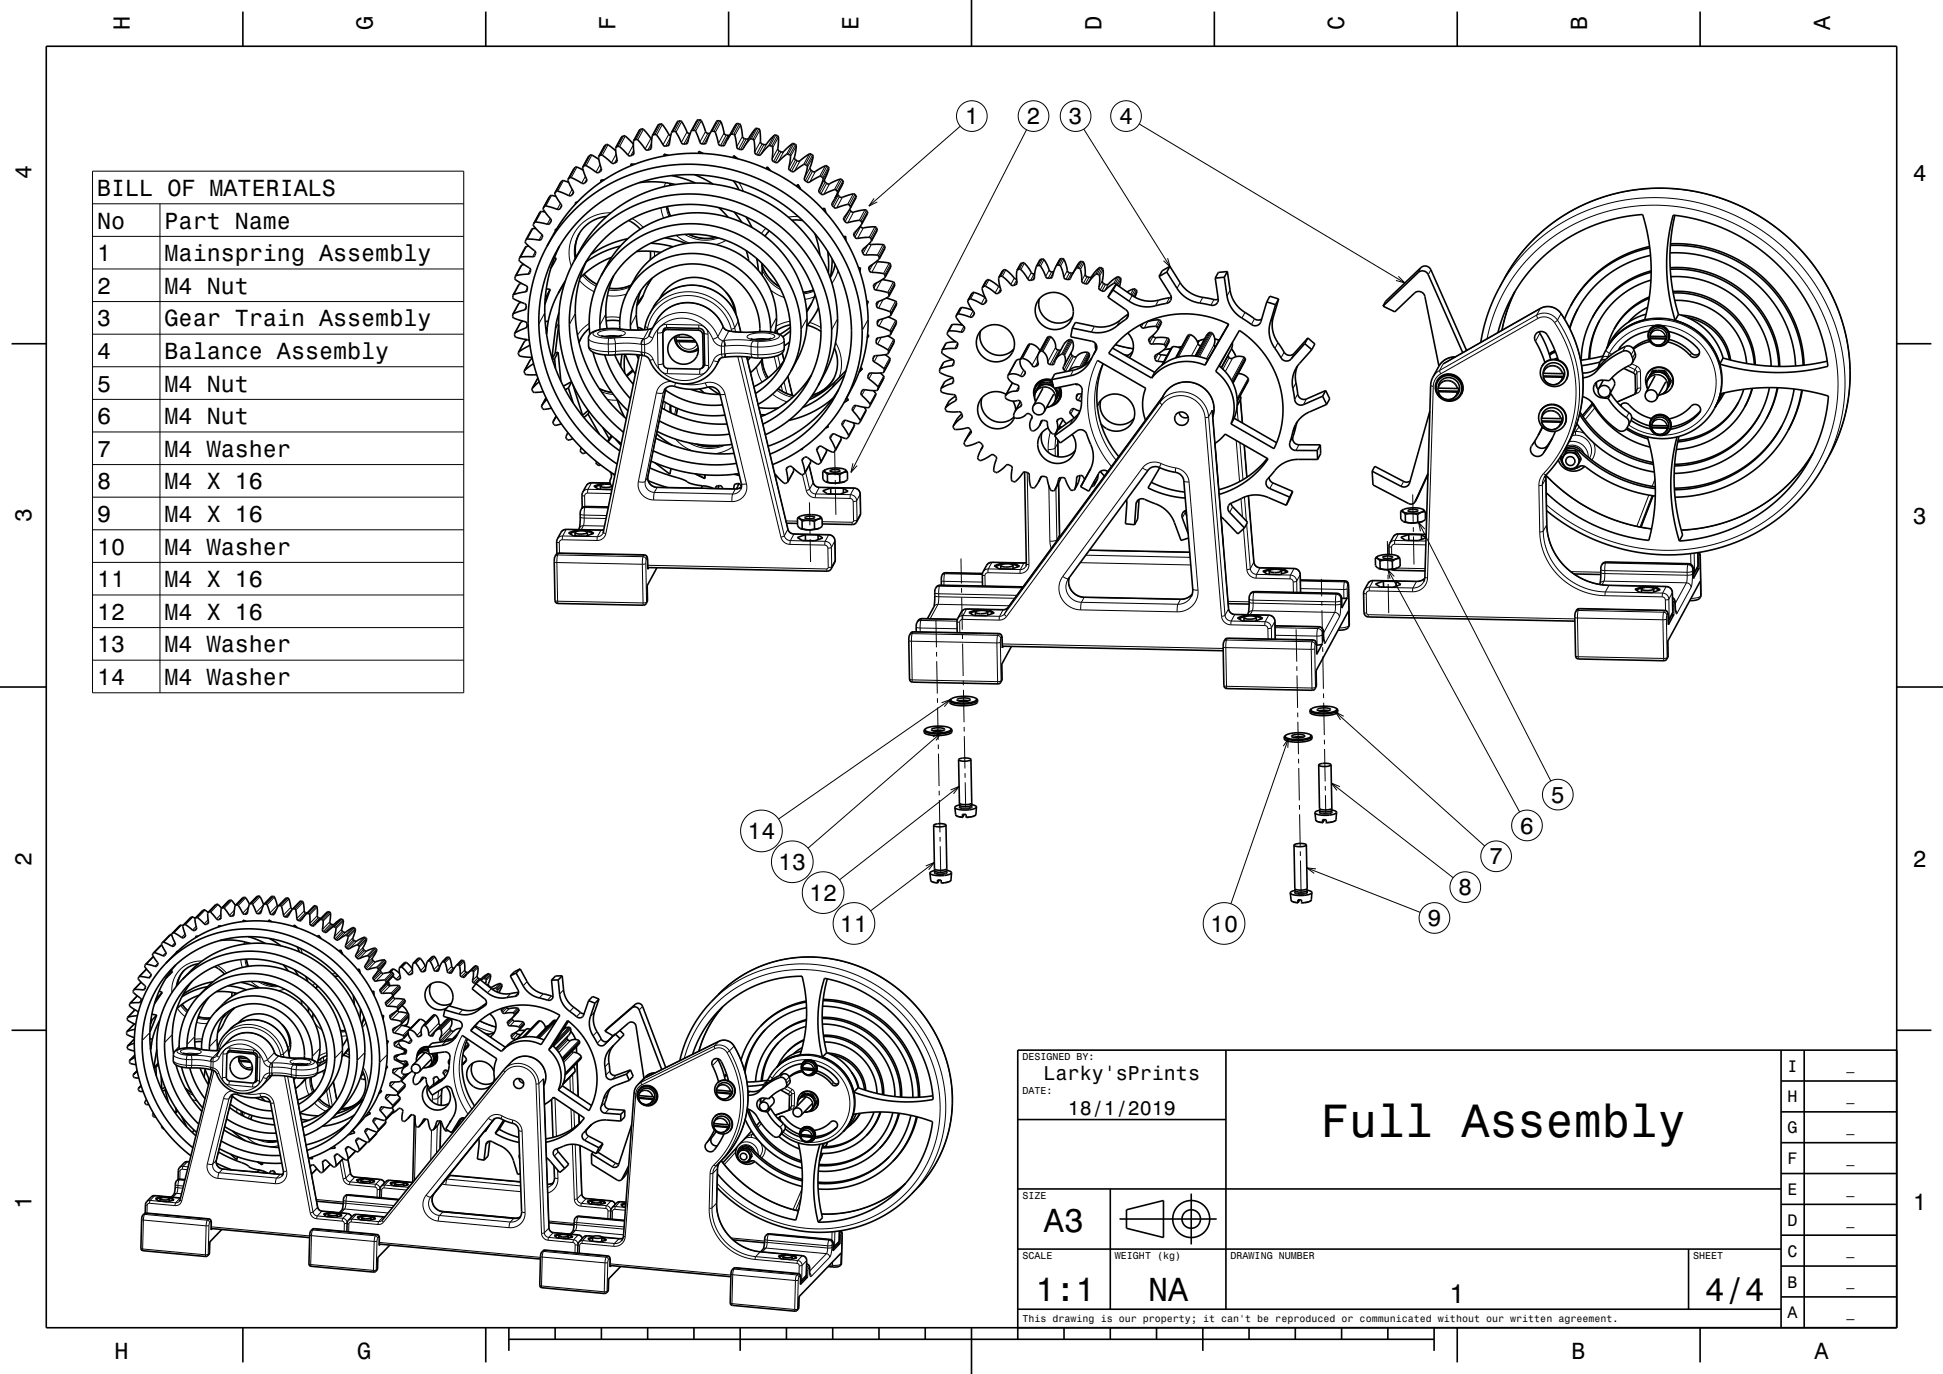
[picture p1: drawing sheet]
<svg xmlns="http://www.w3.org/2000/svg" width="420mm" height="297mm" viewBox="0 0 420 297" stroke-linecap="round" stroke-linejoin="round" font-family="sans-serif">
<defs><g id="words">
<text font-size="10.1" x="285.5" y="245.7">Full Assembly</text>
<g font-size="7.2">
<text x="225.7" y="266.3">A3</text>
<text x="223.8" y="281.3">1:1</text>
<text x="248.2" y="281.3">NA</text>
<text x="368.5" y="281.3">4/4</text>
</g>
<text font-size="5.8" x="313.3" y="281.6">1</text>
<g font-size="5">
<text x="28.1" y="6.5" transform="rotate(-90 28.1 6.5)">H</text>
<text x="80.6" y="6.5" transform="rotate(-90 80.6 6.5)">G</text>
<text x="133.1" y="6.5" transform="rotate(-90 133.1 6.5)">F</text>
<text x="185.6" y="6.5" transform="rotate(-90 185.6 6.5)">E</text>
<text x="238.1" y="6.5" transform="rotate(-90 238.1 6.5)">D</text>
<text x="290.6" y="6.5" transform="rotate(-90 290.6 6.5)">C</text>
<text x="343.1" y="6.5" transform="rotate(-90 343.1 6.5)">B</text>
<text x="395.6" y="6.5" transform="rotate(-90 395.6 6.5)">A</text>
<text x="208.6" y="26.8">1</text>
<text x="221.9" y="26.8">2</text>
<text x="231" y="26.8">3</text>
<text x="241.9" y="26.8">4</text>
<text x="6.8" y="38.7" transform="rotate(-90 6.8 38.7)">4</text>
<text x="413.5" y="39">4</text>
<text x="21" y="42.4">BILL OF MATERIALS</text>
<text x="21" y="49.4">No</text>
<text x="35.6" y="49.4">Part Name</text>
<text x="21" y="56.5">1</text>
<text x="35.6" y="56.5">Mainspring Assembly</text>
<text x="21" y="63.5">2</text>
<text x="35.6" y="63.5">M4 Nut</text>
<text x="21" y="70.5">3</text>
<text x="35.6" y="70.5">Gear Train Assembly</text>
<text x="21" y="77.6">4</text>
<text x="35.6" y="77.6">Balance Assembly</text>
<text x="21" y="84.6">5</text>
<text x="35.6" y="84.6">M4 Nut</text>
<text x="21" y="91.7">6</text>
<text x="35.6" y="91.7">M4 Nut</text>
<text x="21" y="98.7">7</text>
<text x="35.6" y="98.7">M4 Washer</text>
<text x="21" y="105.8">8</text>
<text x="35.6" y="105.8">M4 X 16</text>
<text x="6.8" y="112.9" transform="rotate(-90 6.8 112.9)">3</text>
<text x="21" y="112.8">9</text>
<text x="35.6" y="112.8">M4 X 16</text>
<text x="413.5" y="113.2">3</text>
<text x="21" y="119.9">10</text>
<text x="35.6" y="119.9">M4 Washer</text>
<text x="21" y="126.9">11</text>
<text x="35.6" y="126.9">M4 X 16</text>
<text x="21" y="134">12</text>
<text x="35.6" y="134">M4 X 16</text>
<text x="21" y="141">13</text>
<text x="35.6" y="141">M4 Washer</text>
<text x="21" y="148.1">14</text>
<text x="35.6" y="148.1">M4 Washer</text>
<text x="335.2" y="173.5">5</text>
<text x="161.6" y="181.4">14</text>
<text x="328.6" y="180.2">6</text>
<text x="6.8" y="187.1" transform="rotate(-90 6.8 187.1)">2</text>
<text x="168.2" y="188">13</text>
<text x="321.9" y="186.8">7</text>
<text x="413.5" y="187.4">2</text>
<text x="174.9" y="194.7">12</text>
<text x="315.2" y="193.5">8</text>
<text x="181.6" y="201.4">11</text>
<text x="261.6" y="201.4">10</text>
<text x="308.6" y="200.2">9</text>
<text x="6.8" y="261.3" transform="rotate(-90 6.8 261.3)">1</text>
<text x="413.5" y="261.6">1</text>
<text x="24.7" y="293.8">H</text>
<text x="77.2" y="293.8">G</text>
<text x="339.7" y="293.8">B</text>
<text x="392.2" y="293.8">A</text>
</g>
<g font-size="4.3">
<text x="225.6" y="233.5">Larky'sPrints</text>
<text x="230.8" y="241">18/1/2019</text>
</g>
<g font-size="3.6">
<text x="386.4" y="231.6">I</text>
<text x="386.4" y="238.3">H</text>
<text x="386.4" y="245">G</text>
<text x="386.4" y="251.6">F</text>
<text x="386.4" y="258.3">E</text>
<text x="386.4" y="265">D</text>
<text x="386.4" y="271.6">C</text>
<text x="386.4" y="278.3">B</text>
<text x="386.4" y="285">A</text>
</g>
<g font-size="2.9">
<text x="399.1" y="231.4">_</text>
<text x="399.1" y="238">_</text>
<text x="399.1" y="244.7">_</text>
<text x="399.1" y="251.4">_</text>
<text x="399.1" y="258">_</text>
<text x="399.1" y="264.7">_</text>
<text x="399.1" y="271.4">_</text>
<text x="399.1" y="278">_</text>
<text x="399.1" y="284.7">_</text>
</g>
<g font-size="2.2">
<text x="221" y="229.1">DESIGNED BY:</text>
<text x="221" y="236.6">DATE:</text>
<text x="221" y="259.1">SIZE</text>
<text x="221" y="272.1">SCALE</text>
<text x="241" y="272.1">WEIGHT (kg)</text>
<text x="266" y="272.1">DRAWING NUMBER</text>
<text x="366" y="272.1">SHEET</text>
<text x="221" y="285.8">This drawing is our property; it can't be reproduced or communicated without our written agreement.</text>
</g>
</g></defs>
<g fill="none" stroke="#000" stroke-width=".22">
<path d="M20 37h80.2v112.8h-80.2zM121.2 39.4l-1.2 2.3M121.5 39.1l-1.3 2.3M121.8 39l-1.2 2.3M124.1 36.4l-1.2 2.3M124.4 36.2l-1.3 2.2M124.7 36.1l-1.2 2.3M126.5 38.1l-.8 1.5M126.8 38.7l-.4 .9M126.9 39l-.2 .3M127.3 33.8l-1.3 2.2M127.6 33.5l-1.3 2.3"/>
<path d="M127.9 33.5l-1.2 2.3M129.7 35.6l-.9 1.6M130 36.4l-.5 .9M130 36.6l-.2 .4M130.8 31.4l-1.3 2.3M131.1 31.3l-1.3 2.2M131.4 31.3l-1.2 2.3M133.2 33.3l-1 1.9M133.3 34.3l-.5 1M133.4 34.6l-.2 .5M134.5 29.5l-1.3 2.3M134.8 29.4l-1.2 2.2"/>
<path d="M135.2 29.4l-1.3 2.3M136.9 31.3l-1.2 2.2M137 32.5l-.7 1.2M137 33l-.3 .5M138.4 28l-1.3 2.3M138.7 27.9l-1.2 2.2M139.1 28l-1.2 2.2M140.7 29.9l-1.2 2.3M140.8 31.7l-.4 .6M140.8 31l-.7 1.4M142.5 26.9l-1.3 2.2M142.8 26.8l-1.2 2.3"/>
<path d="M143.2 26.9l-1.3 2.3M143.9 39.5l-.4 .9M144.6 29l-1.3 2.3M144.8 30.7l-.5 .8M144.9 29.7l-1 1.9M144.9 39.7l-.1 .4v-.2M146.7 26.2l-1.3 2.2M147 26.1l-1.2 2.3M147.4 26.3l-1.3 2.3M148.5 28.5l-1.2 2.3M148.9 29.9l-.7 1.2M149.1 28.9l-1.3 2.3"/>
<path d="M150.9 25.9l-1.2 2.3M151.3 25.9l-1.2 2.3M151.6 26.1l-1.2 2.3M152.5 28.4l-1.2 2.3M153 28.8l-1.2 2.3M153.4 28.9l-1.2 2.2M155.2 26.1l-1.2 2.3M155.6 26.1l-1.3 2.3M155.9 26.3l-1.3 2.3M156.5 28.8l-1.2 2.2M157 29.2l-1.3 2.3M157.4 29.3l-1.2 2.2"/>
<path d="M159.1 26.8l-1.2 2.3M159.5 26.7l-1.3 2.3M159.7 39.4l1 1.9M159.8 26.8l-1.2 2.3M160.1 27l-1.2 2.3M160.5 29.5l-1.2 2.3M160.9 30l-1.2 2.2M161.3 30.1l-1.2 2.2M161.9 29.8l-1.3 2.3M163.3 27.8l-1.2 2.3M163.6 27.7l-1.2 2.3M164 27.8l-1.2 2.3"/>
<path d="M164.2 28.1l-1.2 2.3M164.4 30.6l-1.3 2.3M164.7 31.1l-1.2 2.3M165.1 31.3l-1.2 2.2M165.7 31.1l-1.2 2.3M167.4 29.2l-1.3 2.3M167.7 29.2l-1.2 2.3M168.1 29.3l-1.3 2.3M168.1 32.1l-1.2 2.3M168.3 29.6l-1.3 2.3M168.4 32.7l-1.2 2.2M168.8 32.8l-1.2 2.3"/>
<path d="M169.4 32.7l-1.2 2.3M171.3 31.1l-1.3 2.3M171.6 31.1l-1.2 2.2M171.7 34l-1.2 2.2M172 31.2l-1.3 2.3M172 34.6l-1.3 2.2M172.1 31.5l-1.2 2.3M172.3 34.8l-1.2 2.2M173 34.7l-1.3 2.3M175 33.3l-1.3 2.3M175.1 36.2l-1.2 2.3M175.3 36.8l-1.2 2.3"/>
<path d="M175.3 33.3l-1.2 2.3M175.6 37l-1.2 2.3M175.6 33.5l-1.2 2.3M175.8 33.8l-1.3 2.3M176.3 37.1l-1.3 2.2M178.3 38.7l-1.3 2.3M178.4 39.4l-1.3 2.2M178.4 35.8l-1.2 2.3M178.7 39.6l-1.3 2.3M178.8 35.9l-1.3 2.3M179.1 36.1l-1.3 2.3M179.2 36.5l-1.3 2.2"/>
<path d="M179.3 39.7l-1.2 2.3M181.6 38.7l-1.2 2.3M181.9 38.8l-1.2 2.3M182.2 39.1l-1.2 2.3M182.3 39.4l-1.3 2.3M207.6 27.3l-19.8 17.2M221.9 28l-38 74.1M234.3 27.9l18.7 29.8M246.3 26.8l57.4 34.4M20 44h80.2M20 51.1h80.2M20 58.1h80.2"/>
<path d="M34.6 44v105.8M112.9 57.3l-1.3 2.2M113.8 53.3l-1.2 2.2M114.7 58.2l-.6 1.1M115.2 49.4l-1.2 2.3M115.7 54.4l-.6 1.1M116.7 45.9l-1.2 2.2M117 45.7l-1.2 2.3M117.2 50.7l-.7 1.2M118.7 42.7l-1.2 2.2M118.9 42.4l-1.2 2.2M119 47.2l-.7 1.3"/>
<path d="M119.1 47.9h.1M119.2 47.7l-.3 .5M119.2 42.2l-1.2 2.3M121.1 44l-.7 1.3M121.4 44.6l-.1 .2M121.4 44.5l-.3 .6M123.7 40.9l-.8 1.4M124 41.4l-.4 .8M124 41.7l-.2 .2M125.1 50.8a7.7 7.7 0 0 0-.8 5.2M125.2 50.6a7.7 7.7 0 0 0-.7 5.1M126 59.5a8.7 8.7 0 0 0 2.9 2.4"/>
<path d="M126.2 59.3l1.5 1.3 1.3 .9M132.1 46a8.7 8.7 0 0 0-8.6 11.6M136.6 47.2l1.1 .8 1.3 1.2M141.4 54.4l.1 1M142.9 44.9l.5 2.2M144 44.7l.6 2.1M144.2 44.6l.7 2.1M146.2 50.9l1.4 1 1.4 .6M148 50.7a8.5 8.5 0 0 0 7.3 .7M148.8 50.6a8.5 8.5 0 0 0 6 .7M156.9 52l-2.2 .9M164.7 57.3a8.5 8.5 0 0 0 3.8 4.7"/>
<path d="M164.7 58.3a8.6 8.6 0 0 0 4.1 4.3M165.5 49.4l-.9 1.1M172.6 46.8l-2.2 .1M179.7 59.5l-.2 .4M179.8 59.3l-.3 .5M181.2 58.5l-.5 1.3-.9 1.4M181.2 42.2l-1.3 2.3M181.5 42.5l-1.3 2.3M182.1 42.7l-1.3 2.2M183.7 45.3l-1.3 2.3M183.9 45.6l-1.2 2.3M184.5 41.9l-1.3 2.3"/>
<path d="M184.5 45.9l-1.2 2.2M184.8 42l-1.2 2.3M185 42.3l-1.2 2.3M185.2 49.7l-.6 1.2M186 49l-1.2 2.3M186.6 49.3l-1.2 2.2M186.8 53.6l-.4 .8M187 45.3l-1.3 2.3M187.3 45.5l-1.2 2.3M187.5 45.8l-1.2 2.3M187.5 53l-.9 1.8M188.2 57.4l-.4 .7"/>
<path d="M188.3 52.9l-1.2 2.2M188.7 57.1l-.8 1.4M188.9 42.9l-1.1 1.6 1.8-.8M189.1 49l-1.2 2.3M189.4 49.2l-1.2 2.3M189.6 49.5l-1.2 2.3M189.7 56.6l-1.3 2.3M190.9 52.9l-1.3 2.2M191.2 53.1l-1.3 2.3M191.3 53.4l-1.2 2.3M192.2 56.9l-1.2 2.2M192.5 57.1l-1.3 2.3"/>
<path d="M192.6 57.5l-1.3 2.2M216.8 58.5l-.8 1.4M217.1 58.3l-.8 1.4M217.4 58.3l-.7 1.4M220.8 56.9l-.8 1.4M221.1 56.8l-.8 1.4M221.4 56.9l-.7 1.4M222.9 58.9l-.7 1.4M223.5 59.2l-.7 1.4M223.6 59.8l-.4 .7M225 56l-.7 1.4M225.4 56l-.8 1.4"/>
<path d="M225.7 56.1l-.8 1.4M226.8 58.4l-.8 1.4M227.3 58.8l-.7 1.4M227.7 58.8l-.7 1.3M229.1 56l-.8 1.4M229.4 55.9l-.8 1.4M229.7 55.9l-.7 1.4M230 56.1l-.8 1.4M230.7 58.5l-.7 1.4M231.2 59l-.8 1.4M231.6 59l-.7 1.4M233.4 56.6l-.7 1.4"/>
<path d="M233.7 56.5l-.7 1.4M234.1 56.6l-.8 1.4M234.3 56.8l-.7 1.4M234.6 59.3l-.8 1.4M235 59.8l-.8 1.4M235.4 60l-.8 1.4M236 59.7l-.8 1.4M237.6 57.9l-.8 1.4M237.9 57.8l-.7 1.4M238.2 58l-.7 1.4M238.5 58.3l-.8 1.4M241.5 59.9l-.7 1.4"/>
<path d="M241.9 59.9l-.8 1.4M252.4 55.8l.6 1.9-1.5-1.3M302.3 59.7l1.4 1.5-2-.6M307.1 57.8l-.5 1.1M309.3 58.3l-.6 1.1M20 65.2h80.2M20 72.2h80.2M20 79.3h80.2M112.2 65.5l-1.2 2.3M112.3 61.4l-1.2 2.2M112.6 69.7l-1.2 2.2M113.4 73.8l-1.2 2.2"/>
<path d="M113.8 66.3l-.4 .7M113.9 70.3l-.3 .6M114 62.2l-.5 .9M114.5 74.4l-.2 .4M114.6 77.8l-1.2 2.3M117.8 67.6l-1.3 2.4M120.8 69.8l-.7 1.3M124.4 67.8l-1.3 2.3M125.2 60.6a9.6 9.6 0 0 0 3.2 2.5M125.5 73.3l-.4 .7M125.6 73.1l-.4 1M127.2 73.1a2.53 2.53 0 0 0 2.3 1.1l2 .2"/>
<path d="M127.2 74.8a2.55 2.55 0 0 0 2.3 1.1l2 .1M127.4 69.9l-1.5 1.2-1.1 1.3M129.3 71.9a7.3 7.3 0 0 1 5.8 0l.1 .1a2.26 2.26 0 0 1-2.2 .8 5.5 5.5 0 0 1-3.8-.6zM131 67.9l-1.3 2.4M131 68.6l1.5-.1 1.5 .2M131.5 74.4v1.6M131.5 76l.1 .8M131.6 73.1l-.1 1.3M132.7 73.1l3.2-.2 3.2 .3M132.7 73.1h-1.1M132.7 73.1l.3 1.2M132.7 71h-1.2a4.7 4.7 0 0 0-3.3 1.1 1.38 1.38 0 0 0 1.5 .9l1.9 .1"/>
<path d="M132.7 71l1.1 .1M132.8 71h-.1M133 74.3l2.8-.1 2.7 .2M133 74.3l-1.5 .1M133 74.3l.1 1.7M133.1 76l3-.2 2.5 .3M133.1 76l-.3 .7M133.1 76h-1.6M133.7 72.7l-1.5-.2-1.5 .2M133.8 71.1l2.9 .3 3.5-.2M133.9 71.1h-.1M135.4 63.6a9.3 9.3 0 0 1-4.1 .3"/>
<path d="M136.2 62a8.2 8.2 0 0 1-4.6 .7M136.4 61.6a8.3 8.3 0 0 1-4.7 .7M137.6 68l-1.3 2.4M138.3 64.8l-.6 1.1M138.5 74.4h.2M138.6 76.1l.1 .6 .3 .1M138.6 76.1h.1M138.7 74.4l.6 .1M138.7 74.4v1.7M138.7 76.1l.1 .4 .3 .4M138.7 76.1l.7 .1M138.8 76.8l-7.8 38.5"/>
<path d="M139.1 73.2l-.4 .4-.2 .8M139.1 73.2l.1 .1M139.2 73.3l-.4 .4-.1 .7M139.2 73.3h.1M139.3 73.3v1.2M139.3 74.5l.1 1.7M139.4 76.2l-.1 .7M139.4 76.2a2.43 2.43 0 0 1 1.8 1.5M139.5 70.5l.5 .3M140 70.8a9.2 9.2 0 0 1 7.6-6.9 9.2 9.2 0 0 1 9.2 4.4l.7 1.3 .6 1.6M140 70.8l-.1 .4M140.1 71.2h.1"/>
<path d="M140.2 71.2l-1.1 2M140.2 72.6l-.4 .5-.5 .2M140.2 71.2h.1M140.3 72.5l.2 .3 .6 .3M140.4 67.9a10.1 10.1 0 0 1 9.8-4.7 10.1 10.1 0 0 1 8.4 7l.2 .7M140.4 71.2h-.2M140.5 71.1l-.1 .1M140.8 71.4a8 8 0 0 1 7.6-3.8 8 8 0 0 1 6.8 5.2M141.1 70.9l-.7 .3M141.1 73.1a2.19 2.19 0 0 1-1.8 1.4M141.1 73.1a7 7 0 0 1 6.6-4.3 7 7 0 0 1 6.4 4.5M141.1 66.5a10.1 10.1 0 0 1 10.1-4.7 10.1 10.1 0 0 1 8.3 7.4l.1 .3"/>
<path d="M141.2 77.7l-.8 .1M141.2 77.7a7 7 0 0 0 6.4 4.6 7 7 0 0 0 6.6-4.3M141.9 69.3a8 8 0 0 1 7.6-3.8 8 8 0 0 1 6.8 5.2M142.1 72l.1 6.8M142.2 78.8a2.05 2.05 0 0 0 2.1 2M143.2 71.8l-1.1 .2M143.2 71.8l.2 6.8M143.4 71.3l-.2 .5M143.4 78.6l-1.2 .2M143.4 78.6v.2M143.4 78.5v.1M143.7 71l-.5 .8"/>
<path d="M144.1 70.1l.1 .7M144.1 70.1a1.87 1.87 0 0 0-2 1.9M144.1 70.1l6.9 .2M144.3 79.7v1.1M144.5 70.9l-.3 .3M146.7 73.9a2.18 2.18 0 0 0 1.8 1.6 2.18 2.18 0 0 0 2.2-1.1M146.9 72.4l-.2 .5M151 70.3l.2 .7M151 70.3a2.05 2.05 0 0 1 2.1 1.9M151.1 71l-.2 .4M151.3 79.8l-.1 1.1M152.2 71.8l-.3 .6"/>
<path d="M152.2 72l.9 .2M152.2 79.2l-.7 .5M152.3 78.3l-.3 .5M152.3 78.8l.9 .2M153.1 72.2l.1 6.8M153.2 79a1.86 1.86 0 0 1-2 1.9M154.1 73.3a2.43 2.43 0 0 0 1.8 1.5M154.2 78l.7 .1 .4-.1M155.2 72.8l.4 .5 .6 .3M155.2 72.8l-1.1 .5M155.3 78l-.5 1.1M155.3 77.9v.1"/>
<path d="M155.4 77.7l-.1 .3M155.9 74.8l.1 1.7M156 76.5l.2 .8M156 76.5a2.19 2.19 0 0 0-1.8 1.5M156.2 73.6l-.3 1.2M156.2 73.6h.1M156.3 70.7l.4 .5 .7 .3M156.3 70.7l-1.1 2.1M156.3 73.6l.3 .5v.7M156.3 70.6v.1M156.4 73.6l3.5-.2 3 .3M156.4 73.6l.4 1.2"/>
<path d="M156.4 73.6h-.1M156.6 74.8h-.7M156.6 74.8l.1 1.7M156.7 76.5l-.2 .7M156.7 76.5h-.7M156.8 74.8l3-.1 2.5 .2M156.8 74.8h-.2M156.8 76.5l-.2 .7M156.8 76.5l2.8-.2 2.8 .2M156.8 76.5h-.1M157.4 71.5h.1M157.4 71.5l.1 .1"/>
<path d="M157.5 71.6l3.2 .3 3.3-.2M157.5 71.6l-1.1 2M157.6 71.5h-.2M157.7 71.6h-.2M158.1 71.2l.1 .4M158.8 70.9l-.7 .3M158.8 70.9l.2 .8M159.5 77.1l9.3 39M159.6 69.5l.5 2.3M159.6 69.5l-.8 1.4M159.6 69.4v.1M160.3 77.1l9.2 38.7"/>
<path d="M161.4 77.1l8.9 37.3M161.6 72.6a7.3 7.3 0 0 1 5.8-.1l.1 .1a2.25 2.25 0 0 1-2.2 .9 5.4 5.4 0 0 1-3.8-.6zM162.3 74.9l1.5 .1M162.3 74.9l.1 1.6M162.4 76.5l1.4 .2M162.4 76.5l.1 .6 .3 .2M162.9 73.7l1 .1M162.9 73.7l-.4 .4-.2 .8M163.5 79.3l.4 1.6 .8 1.7M163.8 75v1.7M163.8 76.7l.1 .7M163.9 71.7h.1"/>
<path d="M163.9 73.8l-.1 1.2M164.6 78a8.1 8.1 0 0 0 1.1 3.9M164.8 77.7a8.1 8.1 0 0 0 1.2 4M165.1 71.7h-1.1M165.1 71.7a4.7 4.7 0 0 1 3.4 .9 1.78 1.78 0 0 1-1.7 1l-2.9 .2M165.1 71.6v.1M166 73.3l-1.5-.1-1.5 .2M166.6 62.7l1.4 1 1.5 .6M167.4 77.1l.6 2.7M167.9 68.7l-1.3 2.3M167.9 71.4l.2 .7M168.1 76.9l.5 2.2"/>
<path d="M169.1 76.3l.4 1.6M169.5 73.6a2.35 2.35 0 0 1-2.2 1.1l-3.5 .3M169.5 75.3a2.36 2.36 0 0 1-2.1 1.1l-3.6 .3M170.8 69.4l-1.7 .5-1.3 .6M174.5 68.8l-1.3 2.4M175 69.7l2.4 1.1M175.9 62.7l-2.3 .5M175.9 62.9l-2.2 .6M176 64.2l-2 .5M180.6 74a8.9 8.9 0 0 1 .8 7.6M181.1 68.9l-1.3 2.4M187.6 69.1l-1.2 2.3"/>
<path d="M188.9 77l-.1 .3M189.1 76.9l-.4 .7M189.1 61.3l-.3 .6M189.5 61.1l-.6 1.2M189.6 73.1l-.2 .4M189.7 76.8l-.7 1.4M189.7 65.2l-.3 .5M189.8 73l-.4 .9M189.9 69.2l-.3 .4M190 65.1l-.5 1M190.1 69.1l-.5 .9M190.5 72.9l-.8 1.5"/>
<path d="M190.6 60.5l-1.2 2.2M190.9 68.9l-.9 1.6M190.9 64.8l-1 1.8M192.3 77.4l-1.2 2.3M192.3 78.1l-1.2 2.3M192.4 77.7l-1.2 2.3M193.1 60.9l-1.2 2.3M193.2 73.4l-1.3 2.2M193.3 74l-1.3 2.3M193.3 73.7l-1.2 2.3M193.4 61.2l-1.3 2.3M193.4 61.6l-1.2 2.3"/>
<path d="M193.6 65.1l-1.3 2.3M193.6 69.2l-1.2 2.3M193.8 69.9l-1.3 2.3M193.8 69.6l-1.3 2.2M193.8 65.4l-1.2 2.3M193.8 65.8l-1.2 2.2M204.1 78.3l-.8 1.4M204.6 74.1l-.7 1.4M205.9 70.1l-.7 1.4M206.2 78.1l-.5 1M207 74.2l-.6 1.1M207.4 66.9l-.7 1.4"/>
<path d="M207.6 66.6l-.7 1.4M207.9 66.5l-.7 1.4M208.4 70.5l-.7 1.3M210 63.5l-.7 1.4M210.2 63.3l-.7 1.4M210.3 67.2l-.7 1.3M210.6 63.2l-.8 1.4M210.6 67.9l-.1 .2M210.6 67.7l-.4 .7M212.9 64.3l-.8 1.4M213.2 60.7l-.8 1.4M213.2 64.8l-.4 .9"/>
<path d="M213.3 65.1l-.2 .3M213.4 60.5l-.7 1.4M213.8 60.5l-.8 1.4M215.9 61.9l-.8 1.4M216.3 62.4l-.5 1M216.4 62.7l-.3 .5M219.3 60.1l-.8 1.4M219.8 60.5l-.7 1.2M219.8 77.8l-1.7 3.2M219.8 61l-.3 .5M222.3 74.5l-1.7 3.2M222.5 74.4l-1.7 3.1"/>
<path d="M222.7 74.3l-1.7 3.2M224.3 78.2l-.5 1M224.4 78.5l-.3 .6M224.8 75.8l-1.7 3.2M226.5 72.9l-1.8 3.1M226.7 72.8l-1.7 3.1M226.9 72.7l-1.7 3.2M227.1 72.8l-1.7 3.2M228.2 75.1l-1.7 3.1M228.7 75.6l-1.7 3.2M229.1 75.7l-1.8 3.1M231.2 73.4l-1.7 3.2"/>
<path d="M231.4 73.4l-1.7 3.2M231.6 73.5l-1.7 3.2M231.7 76.8l-1.7 3.2M231.8 73.7l-1.7 3.1M232 77l-1.7 3.2M232.8 77l-1.7 3.2M235.1 76.1l-1.7 3.2M235.3 76.3l-1.7 3.1M235.5 76.5l-1.6 2.8M235.5 76.7l-1.3 2.4M236.6 70.6l-.7 1.2M237 75.6l-.1 .1"/>
<path d="M237.2 77.9l-1.1 2.6-.7 3.1-.3 3.3 .2 2.9 .7 3.1 1 2.7 1.5 2.9 1.8 2.3M238.3 60.7l-.8 1.4M238.4 78.6l-1 2.7-.6 2.8-.2 2.6 .2 2.7 .6 2.8 1 2.8 1.3 2.3 1.6 2.2M238.6 61.3l-.8 1.4M239 61.5l-.8 1.4M239.6 61.4l-.8 1.4M241.1 74.5l3.9 .9M242.1 69.2l-.6 1.2M242.1 60l-.7 1.5M242.3 60.4l-.7 1.3M242.8 76.6l1.1 .2M243.9 68l-.5 1"/>
<path d="M244.7 63.9l-.6 1.2M245.1 62.4l-.7 1.2M245.4 62.5l-.7 1.3M245.6 62.7l-.7 1.3M245.7 63.1l-.5 1M246.5 70.2v.1M247.1 69.9l-.4 .8M248.1 69.5l-.8 1.4M248.8 72.8l-.5 .9M249.3 72.7l-.8 1.4M249.9 73l-.8 1.4M249.9 76.7l-.3 .6"/>
<path d="M250.4 76.4l-.7 1.3M250.4 64.9l-.6 1.2M250.6 69.1l-.8 1.4M250.9 69.3l-.8 1.4M251 76.7l-.8 1.4M251 69.6l-.7 1.4M252.3 76.8h-.1M252.4 73l-.8 1.5M252.6 73.3l-.7 1.4M252.7 73.6l-.7 1.4M252.8 64.4l-.7 1.2M253.1 75.4l-1.5 .2"/>
<path d="M253.3 75l-2.1 3.9M253.5 74.9l-2 3.8M255.1 61.1l-.7 1.2M255.4 74.9l-.7 .2M256.9 72.4l-2.7 4.9M257.1 72.3l-2.7 5M257.4 72.3l-2.7 4.9M259.3 73.7l-.5 .1M259.3 73.7l-1.8 3.2M259.3 73.6v.1M259.6 74.7l-1.3 2.3M260 64.3l-.7 1.2"/>
<path d="M260.4 73.3l-1.1 .4M261.4 71.9l-2.8 5.1M261.6 71.8l-2.8 5.2M261.8 71.9l-2.8 5.2M262.1 72l-2.8 5.1M262.4 64.7l-.6 1.3M262.5 74.4l-1.7 3.2M262.6 73.3l.9 .3M265.5 77l-1.4 2.6M265.7 77.3l-1.4 2.5M265.9 62.7l-.7 1.3M266.2 75.4l1 1.7"/>
<path d="M266.2 74.4l-2.6 4.8M266.4 77.4l-1.5 2.9M268.9 77.2l-2.7 5M269.1 77.4l-2.8 5.1M269.1 67.5l-.6 1.3M269.2 77.8l-2.7 5M269.2 77.6l-2.8 5.1M271.2 68.9l-.7 1.2M275.3 68.5l-.7 1.2M276.2 74.1l-.6 1.2M277.6 76.1l-.7 1.3M279.7 76.4l-.6 1.2"/>
<path d="M314.6 77.2a3.9 3.9 0 0 0-3.6 2M321.4 73.2l.8-3.1 .9-2.7 1.2-2.7 1.3-2.5 1.7-2.6 1.9-2.4 2-2.1 2.3-2.1 2.2-1.8 2.7-1.7 3-1.6 2.4-1 3-1 3.1-.8 3.4-.5 3-.2h3.2l2.9 .3 3.2 .5 2.7 .6 3.3 1.1 2.8 1.2 2.9 1.5 2.5 1.5 2.6 2 2.3 1.9 2.3 2.3 2 2.2 2 2.9 1.6 2.7 1.4 2.6 1.2 3 .9 3 .6 2.9 .5 3.1 .1 3.1-.1 3.2-.3 2.8-.6 2.8-.8 2.8-1 2.7-1.5 3-1.6 2.6-1.6 2.4-2.1 2.3-2.4 2.4-2 1.6-2.6 1.8-2.7 1.6-2.6 1.2-3 1.1-3.3 .9-3.1 .6-3 .3h-3.4l-2.7-.1-3.5-.5-2.7-.6-3.1-.9-2.8-1.1-2.9-1.4-2.6-1.5-2.7-1.8-2.3-1.9M324.1 62.2l1.9-3.2 2.2-2.8 2.4-2.6 3.1-2.7 3.1-2.2 3.4-1.9 3.3-1.5 3.5-1.1 3.6-.9 3.9-.5 3.9-.1 4.2 .3 4 .7 3.6 1 3.5 1.3 3.6 1.7 3.2 1.9 3.4 2.5 2.8 2.5 2.6 2.7 2.2 3 2.2 3.3 1.8 3.7 1.4 3.7 1.1 3.8 .6 3.5 .2 3.9-.1 3.8-.5 3.6-1 4-1.2 3.3-1.6 3.5M325.2 60.2l2-3.4 2.1-2.6 2.6-2.8 2.7-2.4 3.3-2.4 3.4-1.9 3.6-1.5 3.4-1.1 3.9-.9 3.9-.4 3.4-.1 4.2 .3 4.2 .7 3.4 .9 3.5 1.3 3.6 1.8 3.6 2.2 2.8 2 2.8 2.5 2.8 2.9 2.2 2.9 2.3 3.6 1.8 3.7 1.3 3.5 1 3.7 .6 3.4 .3 3.8-.1 3.9-.5 3.8-.9 3.7-1.3 3.6-1.6 3.5M327.5 63l-1.7 4-1.1 4.4M332.2 68.1l.2 .7M332.2 68.1a3.4 3.4 0 0 1 4.5 1.1M332.2 68.1l-21 12M332.4 68.8a2.74 2.74 0 0 1 3.6 .9M332.4 68.8l-21 12M332.9 72l-1 1.8M332.9 66.7a3.4 3.4 0 0 1 4.5 1.1"/>
<path d="M332.9 66.7l-20.9 12-.8 1.4M332.9 66.7l-.7 1.4M333 66.7h-.1M336 69.7l2.2 3.8 1.5 4.1 .9 4.6v4.5l-.7 4.3-1.4 4-2 3.8-2.8 3.6M336.7 69.2l-.7 .5M336.7 69.2l1.9 3.3 1.4 3.4 1 3.7 .4 3.4v3.6l-.5 3.6-1.1 3.6-1.5 3.3M337.4 67.8l1.9 3.3 1.4 3.1 1 3.8 .4 3.6v3.6l-.5 3.6-1 3.4-1.5 3.5M337.4 67.8l-.7 1.4M337.4 67.8h.1M345.8 79.1l-.6 1M347.1 75.6l.2 .3 .6 .5M347.2 75.6l1.4-2.1 1.7-1.7 2.3-1.4 2.2-.9 2.4-.4h2.7l2.7 .6 2.3 1 2.1 1.4 2 1.9 1.4 2 1.1 2.5 .5 2.6 .1 2.4-.6 2.6-.9 2.2"/>
<path d="M347.5 77.1h-.7l-.5 .4M347.5 77.1l-.1 .3M347.5 77.1l.2 .1M347.9 76.4l-.4 .7M347.9 76.4a12.3 12.3 0 0 1 21.3 .1l1.3 2.9 .5 2.8a11.5 11.5 0 0 1-11.5 11.9M347.9 76.4l.5 .2M351.4 74.9l-.6 1M351.9 79.2l1.6 .7M352.7 78.6l1.1 .6M353.2 75.6l-.6 1.1M353.5 79.9l.3 .6M353.5 79.9l-.4 .7"/>
<path d="M353.5 76.3l-.6 1.1M353.8 79.2l-.3 .7M353.8 79.2l.6 .4 .2 .7M356.7 72.6a1.72 1.72 0 0 1 1.7-1.3 1.72 1.72 0 0 1 1.6 1.4M356.7 72.7a1.65 1.65 0 0 1 1.7-1.3 1.65 1.65 0 0 1 1.5 1.4M356.7 73.2a1.64 1.64 0 0 0 1.6 1.4 1.64 1.64 0 0 0 1.7-1.3M360 73.3l-.4 .9M365.6 76.3l-.2 .5M384.7 79.1l-.1 .1M20 86.3h80.2M20 93.4h80.2M116.3 81.7l-1.2 2.3"/>
<path d="M118 86l-.9 1.7M129.6 84.1l1.4 .5 1.3 .3M130 84.7l2.6 .6M131.3 86.3l2.1 .2M141.9 84.9l-3.9 19.2M143.4 84.9l-.6 .1-.9-.1M143.4 84.9l-3.9 19.2M143.6 84.4l-.2 .5M143.8 87l-.2 1.5M143.9 83.9l-.5 1M143.9 83.9l-3.9 19.1M144.3 80.8l6.9 .1"/>
<path d="M144.8 87.5v1.6M145 87.6v1.6M145.1 82.5a3.1 3.1 0 0 0-3.2 2.4M146 94.9a9.8 9.8 0 0 0 3.6 2.6M146 82.7l-.2 .8M146.1 88.1l-.3 1.5M146.5 88.3l-.3 1.4M148.9 95.7a8.5 8.5 0 0 0 7.8 .5M150.3 96a8.5 8.5 0 0 0 5.5 .3M152.5 82.8a3.4 3.4 0 0 1 4.2 2.4M152.5 82.8l.5 .9M152.5 82.8a10.7 10.7 0 0 1-5.1 .2"/>
<path d="M155.6 85.2h1.1M156.7 85.2l4.7 19.4M158.4 96.6a9 9 0 0 1-3.9 1.5M167 85.2l1.4 1 1.7 .7M167.9 84.3a8.8 8.8 0 0 0 3.4 1.6M168.2 84a8.8 8.8 0 0 0 3.5 1.6M168.9 83.3l.3 1.3M169.5 82.5l.6 2.6M170.3 81.4l1 4M173.8 99l-.4 .7M175.2 99.8l-1.2 2.3M177.1 96.5l-.5 .9"/>
<path d="M178.7 97.5l-1.2 2.3M180.1 93.8l-.6 1M180.1 82a7.8 7.8 0 0 1-4.8 3.8M180.2 81.9a7.8 7.8 0 0 1-4.6 3.5M180.4 97.2l.1 5.6M180.6 82.4l-.8 1.4M181.8 94.8l-1.2 2.3M182.7 90.8l-.6 1.2M184.7 91.8l-1.3 2.3M185 87.6l-.6 1.2M186.3 84.4v.1M186.4 84.4l-.3 .5"/>
<path d="M187 84.2l-.7 1.3M187.2 88.6l-1.3 2.2M187.8 80.8l-.1 .1M188 80.7l-.4 .6M188.5 80.6l-.7 1.3M189.3 85l-1.3 2.3M190.9 82l-1.2 2.3M191 81.3l-1.2 2.3M191.1 81.6l-1.3 2.3M204.2 82.5l-.7 1.4M205.2 86.7l-.8 1.4M206.1 82.3l-.4 .6"/>
<path d="M206.7 86.2l-.2 .5M206.8 90.6l-.7 1.4M208 90l-.2 .3M209.9 93.5l-.1 .2M212.4 96.6v.1M218.8 82.8l-1.4 2.7M220.2 83.5l-.5 1.1M220.8 87.4l-.3 .5M221.3 80l-.7 1.3M221.6 80.7l-.1 .2M221.6 80.6l-.3 .6M223.1 90.4h-.1"/>
<path d="M223.9 84.7a2.33 2.33 0 0 1 3.1-.8 2.33 2.33 0 0 1 1 3.1M223.9 86.7a2.16 2.16 0 0 1 1.3-2.9 2.16 2.16 0 0 1 2.8 1.6 2.16 2.16 0 0 1-1.7 2.6M225.1 91l-.1 .3M226.6 97.2v.6M227.1 93.3l-.4 1.9-.1 2M228.1 96.8l-.6 .3-.9 .1M228.1 96.8v1.8M228.3 94.6l-.2 2.2M228.7 95.8l-.6 1M228.7 95.8v2.9M228.7 95.1v.7M228.7 95.7v.1"/>
<path d="M228.8 92.6l-.2 .4M228.8 90.6l-.3 .6M229.1 92.2l-.1 .5M231.9 90.6l-.6 1.2M232 80l-.6 1.2M232.1 88.3l-.6 1.2M232.9 85.2l-.2 .4M233 83.1h-.1M233.1 85.1l-.4 .9M233.9 85.1l-.8 1.5M250.8 86.9l.4 .6M250.8 86.9a5.9 5.9 0 0 1 6.3-1.9 5.9 5.9 0 0 1 4.2 5.1"/>
<path d="M250.8 86.9l.7-1.4-33.6 45.8M250.8 86.9l-33.7 45.8M251.2 87.5a5.2 5.2 0 0 1 5.6-1.7 5.2 5.2 0 0 1 3.7 4.5M251.2 87.5l-33.6 45.8M251.5 85.4a5.9 5.9 0 0 1 7.4-2.3 5.9 5.9 0 0 1 3.2 7M260.5 90.3l3.6 42.9M261.3 90.1l-.8 .2M261.3 90.1l.7-1.4 3.6 42.9M261.3 90.1l3.5 42.9M262.6 95.8l.9 10M266.8 90.3v.1M267.2 95.2l.7 8.9"/>
<path d="M267.4 88l.2 2.9M267.7 80.7h.1M268 95.7l.7 8M268.1 86.4l.4 5M268.2 86.1l-.8 1.5M268.9 96.2l.6 7M269.8 81.8l-2.4 4.4M269.9 82.2l-2.5 4.5M269.9 82l-2.5 4.5M279.5 94.4l-.7 1.2M280.1 92.1l-.6 1.3M280.1 82.8l-.6 1.2"/>
<path d="M280.5 85.1l-.6 1.3M280.8 96.1l-.7 1.3M282.4 86.2l-.7 1.3M309.2 83.3l.6 .2M309.8 83.5l-1.2 41.4M310.8 83.8a2.18 2.18 0 0 1 2.2-1.6 2.18 2.18 0 0 1 2.1 1.8M311 83.9a2.05 2.05 0 0 1 2-1.6 2.05 2.05 0 0 1 2 1.7M311 84.7a2.05 2.05 0 0 0 1.9 1.6 2.05 2.05 0 0 0 2.1-1.5M311.2 80.1l-.8 .5-.7 1M311.2 80.1l.2 .7M311.4 80.8l-1.1 1.2-.5 1.5M315.1 84.7l-.5 1.1"/>
<path d="M333.2 90.3a2.18 2.18 0 0 1 2.2-1.6 2.18 2.18 0 0 1 2.1 1.8M333.3 90.4a2.05 2.05 0 0 1 2-1.6 2.05 2.05 0 0 1 2 1.7M333.3 91.2a2.05 2.05 0 0 0 2 1.6 2.05 2.05 0 0 0 2-1.5M333.6 80.6a2.18 2.18 0 0 1 2.1-1.6 2.18 2.18 0 0 1 2.1 1.7M333.7 80.7a2.05 2.05 0 0 1 2-1.6 2.05 2.05 0 0 1 2 1.7M333.7 81.5a2.05 2.05 0 0 0 1.9 1.6 2.05 2.05 0 0 0 2.1-1.6M334.5 96.3l-1 1.8M337.3 98.8l.3 1.1M337.5 91.2l-.6 1.1M337.8 81.5l-.5 1.1M338.6 96.5a2.74 2.74 0 0 1 3.8 1.6M339.2 95.5a3.4 3.4 0 0 1 4.1 3.3"/>
<path d="M340.5 94.1a3.3 3.3 0 0 1 3.2 4.8M340.5 94.1h-.7M340.6 93.3l1 .1 .9 .3M340.6 93.3l-.1 .8M340.6 93.3l-.5 .1M340.9 91.7l-.2 .3M341.4 92.3l-.8 1M341.5 97.2l-.2 .4M344.2 87.2l-2.2 2.7M344.4 87.5l-2.2 2.6M344.4 95.7a3.7 3.7 0 0 1-.3 3.7M344.7 88.2l-2.1 2.5"/>
<path d="M346.4 85.8l-.1 .2M352 91.9l1.5 .8 1.7 .7 3.1 .7M352.1 89.2l-.5 1.1M353.7 84.6l.2 .4M353.8 80.5l-.3 .7M353.8 80.5l.1 3.5M353.9 84l-.1 .3M353.9 84l-.4 .7M353.9 85l-4.3 1.9M354.6 80.3l-.8 .2M354.6 80.3l.1 3.6M354.7 83.9l-.8 .1"/>
<path d="M354.7 83.9l-.2 .7-.6 .4M356.2 82.1a2.34 2.34 0 0 1 3.1-.9 2.34 2.34 0 0 1 1 3.1M356.2 84.1a2.16 2.16 0 0 1 1.3-2.9 2.16 2.16 0 0 1 2.8 1.5 2.16 2.16 0 0 1-1.7 2.6M357 91.9a1.71 1.71 0 0 1 1.8-1.3 1.71 1.71 0 0 1 1.6 1.4M357.1 92a1.65 1.65 0 0 1 1.6-1.3 1.65 1.65 0 0 1 1.6 1.3M357.1 92.5a1.65 1.65 0 0 0 1.6 1.4 1.65 1.65 0 0 0 1.6-1.3M360.4 92.5l-.5 .9M367.6 88.9l-.2 .4M391.9 97.9l-2.5 3.6-2.7 3-3 2.7-3.8 2.6-3.7 1.9-4.1 1.5-4.5 1-4.2 .4M20 100.4h80.2M20 107.5h80.2M20 114.5h80.2"/>
<path d="M120.3 117.1l.6 .2M120.5 120l-.1 1.6M120.5 120l-.5 .3M120.5 120l18.5 .3M120.7 119.6l-.5 .3M120.7 119.6l-.2 .4M120.7 119.6l18.5 .4M120.8 119.6h-.1M120.9 117.3v2.3M121.5 116.7a.63 .63 0 0 0-.6 .6M121.5 116.7l7.6 .1M121.6 115.9l-.7 .1-.4 .5"/>
<path d="M121.6 115.9l-.1 .8M121.6 115.9l7.5 .1M122.4 114.5l-.7 .1-.5 .5M122.4 114.5l-.8 1.4M122.4 114.5l7.5 .1M122.4 114.4v.1M125.4 111.1l.9 .2M125.4 111.7l.9 .3M125.8 107.1l.6 .1M126.1 113.6l-.5 .1-.3 .4M126.1 113.6l-.5 .9M126.1 113.6l4.6 .1"/>
<path d="M126.3 111.3v.7M126.3 111.3l4.8 .1M126.3 112l-.2 1.6M126.3 112l4.7 .1M126.4 107.2v2.3M126.4 109.7l-.1 1.6M126.4 109.7l-.4 .1-.4 .4M126.4 109.7l5.1 .1M126.5 109.5l-.4 .1-.4 .4M126.5 109.5l-.1 .2M126.5 109.5l5 .1M126.6 109.5h-.1"/>
<path d="M127 106.6a.63 .63 0 0 0-.6 .6M127 106.6l5.1 .1M127.1 105.8l-.7 .1-.4 .5M127.1 105.8l-.1 .8M127.1 105.8l5.2 .1M127.9 104.4l-.7 .1-.5 .5M127.9 104.4l-.8 1.4M127.9 104.4h4M127.9 104.3v.1M129.1 116v.8M129.9 114.6l-.8 1.4M129.9 114.6h.1"/>
<path d="M130.3 115.4l-.5 .4-.7 .2M130.4 115l.6 .3M130.5 114.5l-.6 .1M131 115.3a1.87 1.87 0 0 1-1.9 1.5M132 103.4v.1M138 104.1a3.4 3.4 0 0 0 3.3 4M139.2 120h.1a.68 .68 0 0 1 .6 .6M139.2 120l-.2 .3M139.3 119.9l-.1 .1M139.5 104.1a2.03 2.03 0 0 0 1.9 2.3M139.5 104.1l-.6 .1-.9-.1M140 103a2.03 2.03 0 0 0 2 2.4"/>
<path d="M140 103l-.5 1.1M140.1 103h-.1M141.3 108.1l16.9 .3M141.4 106.4l-.1 1.7M141.4 106.4l17 .4M142 105.4l5.6 .1M142 105.4l-.6 1M142.1 105.3l-.1 .1M147.6 105.5l5.8 .1M147.7 105.5h-.1M153.4 105.6l5.5 .1M153.4 105.6h.1"/>
<path d="M154.8 105.1l-.1 .3M155.2 105.5v.1M158.4 106.8l-.2 1.6M158.9 104.7l-.2 .3M158.9 105.7l-.5 1.1M159 105.7h-.1M159.5 105.2l-.3 .5M160.1 105.8a1.89 1.89 0 0 1-1.7 1M160.2 104.6h1.2M160.3 105.2l-.6 .4-.8 .1M161.4 104.6a3.1 3.1 0 0 1-3.2 3.8M167.7 103.3h.1"/>
<path d="M168.8 116.1a2.07 2.07 0 0 0 2 1.6M169.5 115.8l-.7 .3M169.5 115.8a1.37 1.37 0 0 0 1.4 1.1M169.9 112.6l2.5 .1M170.3 101l-.3 .6M170.3 114.4a1.37 1.37 0 0 0 1.3 1.1M170.3 114.4l-.8 1.4M170.3 114.4h.1M170.8 117.7l7.5 .1M170.9 116.9l-.1 .8M170.9 116.9l7.5 .1M171.6 101.8l-1.3 2.2"/>
<path d="M171.6 115.5l7.5 .1M171.6 115.5l-.7 1.4M171.6 115.4v.1M173.5 102.6l.8 3.4M174.1 102l.9 3.7M174.3 106a2.07 2.07 0 0 0 1.9 1.6M174.9 100.6l.9 3.7M175 111.9h.1M175 108.6l.1 4.9M175 105.7a1.37 1.37 0 0 0 1.3 1.1M175 105.7l-.7 .3M175.1 114.5v1"/>
<path d="M175.1 116.5l.1 5M175.8 104.3a1.37 1.37 0 0 0 1.3 1.1M175.8 104.3l-.8 1.4M175.8 104.3h.1M176.2 107.6l7.6 .1M176.3 106.8l-.1 .8M176.3 106.8l7.5 .1M177.1 105.4l-.8 1.4M177.1 105.4l7.5 .1M177.1 105.3v.1M177.7 112.8l6.5 .1M178.3 117.8a.68 .68 0 0 1 .7 .7"/>
<path d="M178.4 117a1.37 1.37 0 0 1 1.3 1.3M178.4 117l-.1 .8M179 118.5v4.2M179.1 115.6a1.36 1.36 0 0 1 1.4 1.3M179.1 115.6l-.7 1.4M179.2 115.6h-.1M179.7 118.3l-.7 .2M179.7 118.3l.1 4.2M180.5 116.9v4.2M180.5 116.9l-.8 1.4M180.5 116.9h.1M180.5 103.8l.1 1"/>
<path d="M180.6 105.8l.1 5.5M183.8 107.7a.68 .68 0 0 1 .6 .7M183.8 106.9a1.37 1.37 0 0 1 1.4 1.3M183.8 106.9v.8M184.2 112.9l.1 .5M184.4 100.2l-.5 1.9 1.4-1.5M184.4 108.4l.1 4.2M184.5 112.6l-.3 .3M184.6 105.5a1.37 1.37 0 0 1 1.3 1.3M184.6 105.5l-.8 1.4M184.6 105.5h.1M185.2 108.2l-.8 .2"/>
<path d="M185.2 108.2l.1 4.2M185.3 112.4l-.2 .5M185.3 112.4l-.8 .2M185.9 106.8l-.7 1.4M185.9 106.8l.1 4.2M185.9 106.8h.1M186 111l-.1 .5M186 111l-.7 1.4M186 111h.1M222 102.1l.4 19.9M225 103.2l-.1 .1M226.7 105l.2 12"/>
<path d="M226.9 117l.4 1.6M228.2 105.5l.3 11.2M228.5 116.7l-.6 .2-1 .1M228.5 116.7v.2M228.8 104.4l.2 11.2M229 103.4l-.2 .2M229 115.6l.1 .5M229 115.6l-.5 1.1M229 115.6h.1M232.9 102.9l-.2 .4M233.1 104.4l-.8 1.4M235.5 119l21.7 .4"/>
<path d="M235.6 101.6v.1M237.3 103.5l-.8 1.4M246 108.1l-.4 .8M247 101.1l.7 .5h.5M247 101.1l-17.3 23.5M251 100.2l-.4 .9M251 100.2a3.3 3.3 0 0 0-4 .9M251 100.2l1.6 .6 1.5 .3M254.1 101.1v1M254.1 101.1a3.4 3.4 0 0 1 2.9 3.1M255.9 103.9l.4 .2 .7 .1M256.2 110.7l-.6 1.2"/>
<path d="M257 104.2l2 23.4M264 111.7l.4 5.8M264.4 117.5h.1M264.4 117.5v.5M266.5 109.5l-.7 1.3M268.3 107.8l.3 4M268.8 114.3l.7 8.8M269 107.4l.4 5.2M269.5 113.3l.8 9.6M269.9 107.2l1.1 14.3M275.1 104.4l-.6 1.2M299.9 116.9l.1 6.3"/>
<path d="M300.2 118.1l.6 .2M300.8 118.3v1.6M301.5 117.6a.63 .63 0 0 0-.7 .7M301.5 117.6l6.7 .2M301.5 116.8l-.7 .2-.4 .5M301.5 116.8v.8M301.5 116.8l6.7 .2M302.3 115.4l-.7 .2-.5 .5M302.3 115.4l-.8 1.4M302.3 115.4l6 .1M302.3 115.4h.1M303.4 104.1l-.6 1"/>
<path d="M305.4 106.9l.1 6.1M305.5 114v1M305.5 116l.2 6M306.5 107.4l-.6 1M306.6 112.9l28.6 55.9M308 114.4l-1.4-1.5 .5 1.9M332.6 105l.2 10M332.8 115l.3 2.6 .9 2.6 1.3 2.3 1.8 2.1 2.1 1.7 2.4 1.3 2.6 .9 2.7 .3M333.4 104.8l-.8 .2M333.4 104.8l.2 10M333.6 114.8l-.8 .2M333.6 114.8l.3 2.4 .8 2.6 1.3 2.3 1.6 1.9 2.2 1.7 2.2 1.2 2.6 .8 2.4 .2"/>
<path d="M333.7 102.4l.5 .2v.8M333.7 102.4l-.8 1.2-.3 1.4M333.8 103.3l-.4 1.5M334.2 103.4l.1 10M334.2 103.4l-.8 1.4M334.2 103.4h.1M334.2 102.8l2 1.9 2.7 2.3 2.6 1.8 3.3 1.8 2.7 1.3 3.3 1.1 3.2 .8 3 .6M334.3 113.4l.4 2.7 .8 2.3 1.3 2.3 1.6 1.9 2.1 1.7 2.3 1.2 2.3 .7 2.7 .3M334.3 113.4l-.7 1.4M334.4 113.4h-.1M340.6 101.3h-.3M341.8 100.7l-1.2 .6"/>
<path d="M354.8 113.9l-.1 .1M354.8 113.9h.1M356.4 107l-2.6 6.8M357.1 107.1l-2.6 6.8M357.3 107.2l-2.5 6.7M357.7 103.6l-.6 1.5M365.5 119.7v2.3M366.2 119.6l.1 4M367 119.5l.1 2.7M367 119.5l.3 .5M367.2 119.4l.2 .5M367.4 119.9l.1 .4"/>
<path d="M367.4 119.9l-.1 .1M20 121.6h80.2M20 128.6h80.2M20 135.7h80.2M119.8 121.4l.6 .2M120 129.8l.5 .2M120.4 121.6l.1 8.4M120.4 121.6l18.4 .4M120.5 130l.1 .4M120.5 130l18.5 .3M138.8 122l.2 8.3M139 130.3l.1 .5"/>
<path d="M139 120.3l-.2 1.7M139 120.3h.1a.69 .69 0 0 1 .6 .7M139.6 121.8l-.8 .2M139.6 121.8l.2 8.4M139.7 121l-.1 .8M139.8 130.2l-.1 .3M139.8 130.2l-.8 .1M139.9 120.6l.1 .5M139.9 120.6l-.2 .4M139.9 126.6v3.2M139.9 129.8v.3M139.9 129.8l-.1 .4"/>
<path d="M140 129.8h-.1M140 121.1v1.9M140 121.1h.1M140 122.2l38.7 .8M178.7 123l.1 .5M179 122.7l-.3 .3M179.8 122.5l-.8 .2M179.8 122.5l-.1 .5M180.5 121.1l-.1 .5M180.5 121.1l-.7 1.4M180.6 121.1h-.1M196.4 138.4l.6 .2"/>
<path d="M197 138.6l.2 8.4M197 138.6l18.5 .4M197.2 137l-.2 1.6M197.2 137l-.6 .3M197.2 137l18.5 .3M197.4 136.6l-.6 .3M197.4 136.6l-.2 .4M197.4 136.6l18.4 .4M197.4 136.6h.1M198 135.5l.9 .2M198.9 135.7v.9M198.9 135.7l8 .2"/>
<path d="M199.1 134.1l-.2 1.6M199.1 134.1l-.5 .1-.4 .4M199.1 134.1l7.8 .2M199.3 133.8l-.5 .1-.4 .3M199.3 133.8l-.2 .3M199.3 133.8l7.6 .1M199.3 133.7v.1M202.1 128.1l.8 .2M202.1 128.7l.8 .3M202.3 134.1l.1 5.8M202.8 130.6l-.5 .1-.4 .4M202.8 130.6l-1.7 3.1"/>
<path d="M202.8 130.6l15.4 .3M202.9 128.3v.7M202.9 128.3l16.9 .4M202.9 129l-.1 1.6M202.9 129l16.4 .3M203.1 126.7l-.2 1.6M203.1 126.7l-.5 .1-.4 .4M203.1 126.7l17.8 .4M203.2 126.5l-.5 .1-.4 .4M203.2 126.5l-.1 .2M203.2 126.5l17.8 .4M203.2 126.5h.1"/>
<path d="M203.5 125.5l.5 .2M204 125.7l8.4 .1M204 125.7l.1 .8M204.2 124l-.2 1.7M204.2 124l-.6 .3M204.2 124l8.1 .2M204.3 123.8l-.6 .4M204.3 123.8l8.1 .2M204.3 123.8l-.1 .2M204.4 123.8h-.1M206.9 134.3l.5 .2M207.4 134.5l.1 2.3"/>
<path d="M207.7 120.7l.1 5.4M207.8 127.1l.1 1M207.9 129.1l.1 7M208 137.1l.1 1M208.1 139.1l.1 7M208.1 133.9a.62 .62 0 0 0-.7 .6M208.1 133.9l7.9 .1M208.2 133.1l-.1 .8M208.2 133.1l-.7 .1-.5 .5M208.2 133.1l7.9 .1M208.9 131.7l-.7 .1-.4 .5M208.9 131.7l-.7 1.4"/>
<path d="M208.9 131.7l7.9 .1M209 131.6l-.1 .1M212.3 124.3l.6 .1M212.9 124.4l.1 2.3M213.6 123.8a.62 .62 0 0 0-.7 .6M213.6 123.8l6.9 .1M213.6 123l-.7 .2-.4 .4M213.6 123v.8M213.6 123l7 .1M214.4 121.6l-.7 .2-.4 .4M214.4 121.6l6.9 .1M214.4 121.6l-.8 1.4"/>
<path d="M214.4 121.5v.1M215.5 139l.1 8.3M215.7 137.3l-.2 1.7M215.7 137.3a.69 .69 0 0 1 .6 .7M215.8 137h.1a.69 .69 0 0 1 .6 .6M215.8 137l-.1 .3M215.9 136.9l-.1 .1M216.1 133.2l-.1 .8M216.2 138.8l-.7 .2M216.2 138.8l.2 8.4M216.3 138l-.1 .8M216.5 137.6l.1 .5"/>
<path d="M216.5 137.6l-.2 .4M216.6 138.1l.1 1.9M216.6 138.1h.1M216.7 139.2l47.7 1M216.8 131.8l-.7 1.4M216.9 131.8h-.1M217.1 132.7l.5 .6M217.1 132.7l-.3 .3-.7 .2M217.6 133.3a1.93 1.93 0 0 1-1.6 .7M217.9 131.3l-.4 .3-.7 .2M217.9 131.3l-.8 1.4M217.9 131.3h.1"/>
<path d="M220.6 123.1l-.1 .8M220.9 127.1l-.1 .2M220.9 127.1h.1M221 126.9h.1M221 126.9l-.1 .2M221.3 121.7l-.7 1.4M221.4 121.7h-.1M221.7 122.5l-.4 .4-.7 .2M221.8 121.6l-.5 .1M221.9 121.9l.5 .1M222.4 122a1.87 1.87 0 0 1-1.9 1.9M229.7 124.6l.2 .1a1 1 0 0 0 1.1 .3"/>
<path d="M229.7 124.6a4.6 4.6 0 0 0 3.9 7.2M230.8 125.4a3.3 3.3 0 0 0 3 4.8M231.1 124.9a3.4 3.4 0 0 0 3.2 4.2M233.5 121.6l23.9 .5M233.6 131.8l20.8 .5M233.8 130.2l-.2 1.6M233.8 130.2l20.8 .4M234.3 129.1l20.9 .5M234.3 129.1l-.5 1.1M234.4 129.1h-.1M234.7 120l22.6 .5M254.6 130.6l-.2 1.7"/>
<path d="M255.2 129.6l-.6 1M255.2 129.5v.1M257.5 129l-.5 .6-.7 .6-.7 .3-1 .1M257.7 128.4l-1.1 .9-1.4 .3M257.8 127.3l.4 .2 .8 .1M259 127.6a4.3 4.3 0 0 1-4.6 4.7M264.1 133.2a2.05 2.05 0 0 0 2 1.9M264.4 139.8l.6 .2M264.8 133l-.7 .2M264.8 133a1.37 1.37 0 0 0 1.3 1.2M265 140l.1 8.3M265 140l18.4 .4"/>
<path d="M265.1 138.3l-.1 1.7M265.1 138.3l-.5 .4M265.1 138.3l18.5 .4M265.3 138l-.6 .3M265.3 138l18.5 .4M265.3 138l-.2 .3M265.4 138h-.1M265.4 130l4.6 .1M265.6 131.6a1.36 1.36 0 0 0 1.3 1.2M265.6 131.6l-.8 1.4M265.6 131.6h.1M266.1 135.1l7.3 .1"/>
<path d="M266.1 134.2v.9M266.1 134.2l7.4 .2M266.9 132.8l-.8 1.4M266.9 132.8l7.3 .2M266.9 132.8h.1M269.5 123.1a2.05 2.05 0 0 0 2 1.9M270 129.5l.9 .2M270 130.1l.9 .3M270.3 122.9a1.37 1.37 0 0 0 1.3 1.3M270.3 122.9l-.8 .2M270.7 132l-.5 .1-.3 .4M270.7 132l17.8 .4"/>
<path d="M270.7 132l-.5 .9M270.9 129.7v.7M270.9 129.7l17.8 .4M270.9 130.4l-.2 1.6M270.9 130.4l17.8 .3M271 128.1l-.1 1.6M271 128.1l-.4 .1-.4 .4M271 128.1l17.8 .4M271 121.5a1.36 1.36 0 0 0 1.4 1.3M271 121.5l-.7 1.4M271 121.5h.1M271.1 127.9l-.4 .1-.4 .4"/>
<path d="M271.1 127.9l17.8 .4M271.1 127.9l-.1 .2M271.2 127.9h-.1M271.5 125l7.4 .1M271.6 124.2l-.1 .8M271.6 124.2l7.4 .1M272.4 122.8l7.3 .1M272.4 122.8l-.8 1.4M272.4 122.7v.1M273.4 135.2h.1a.68 .68 0 0 1 .6 .7M273.5 134.4a1.37 1.37 0 0 1 1.3 1.3M273.5 134.4l-.1 .8"/>
<path d="M274.1 135.9v2.2M274.2 133a1.37 1.37 0 0 1 1.4 1.3M274.2 133l-.7 1.4M274.3 133h-.1M274.8 135.7l-.7 .2M274.8 135.7l.1 2.4M275.6 134.3l.1 3.9M275.6 134.3l-.8 1.4M275.6 134.3h.1M275.6 135.3l9.4 .2M275.6 135.7l9.2 .2M275.6 137.3l9.1 .2"/>
<path d="M278.9 125.1a.69 .69 0 0 1 .6 .7M279 124.3a1.37 1.37 0 0 1 1.3 1.3M279 124.3l-.1 .8M279.5 125.8l.1 2.2M279.7 122.9a1.37 1.37 0 0 1 1.4 1.3M279.7 122.9l-.7 1.4M279.7 122.9h.1M280.2 136l.1 7M280.3 125.6l-.8 .2M280.3 125.6v2.5M281.1 124.2v3.9M281.1 124.2l-.8 1.4"/>
<path d="M281.1 124.2h.1M281.1 125.4l9.6 .2M281.1 125.6l9.5 .2M281.1 127.2l9.4 .2M283.6 138.7l-.2 1.7M283.6 138.7h.1a.69 .69 0 0 1 .6 .7M283.8 138.4h.1a.69 .69 0 0 1 .6 .6M283.8 138.4l-.2 .3M283.8 138.3v.1M284.3 139.4l-.1 .8M284.5 139l.1 .5M284.5 139l-.2 .4"/>
<path d="M284.6 139.5v1.9M284.6 139.5h.1M284.7 137.5v1.9M284.8 135.9l.8 .3 .2 .6M284.8 135.9l-.1 1.6M285 135.5l.8 .3 .2 .7M285 135.5l-.2 .4M285.1 135.5h-.1M285.6 125.1l.1 3.8M285.7 129.9v1M285.8 131.9l.1 7M285.8 137.3l-1.1 .2"/>
<path d="M285.8 137.3v1.9M285.8 136.8v.5M285.9 139.9v1M286 136.5l.1 .2M286 136.5l-.2 .3M286.1 136.7v.7M286.1 136.7h.1M286.1 137.4l.1 1.3 .1 .4 .2-.1M286.1 137.3v.1M286.2 138.3l.3 .7M288.5 132.4l.8 .3 .2 .7M288.5 132.4l-2.4 4.5"/>
<path d="M288.7 130.1v.6M288.7 130.7l-.2 1.7M288.8 128.5l.8 .3 .2 .6M288.8 128.5l-.1 1.6M288.9 128.3l.8 .3 .2 .7M288.9 128.3l-.1 .2M289 128.2l-.1 .1M289.3 136.1l.1 .1M289.5 133.4l-3 5.6M289.8 129.9l-1.1 .2M289.8 129.9v.6M289.8 130.5l-.1 1.8-.2 1.1"/>
<path d="M289.8 130.5l-1.1 .2M289.8 129.4v.5M289.9 129.3l.1 .2M289.9 129.3l-.1 .1M290 129.5v1.9M290 129.5h.1M290.5 127.4v1.9M290.6 125.8h.1a.68 .68 0 0 1 .6 .6M290.6 125.8l-.1 1.6M290.7 125.6h.1a.68 .68 0 0 1 .6 .7M290.7 125.6l-.1 .2M290.8 125.6h-.1"/>
<path d="M291.2 127.3l-.7 .1M291.2 127.3l.1 1.9M291.3 126.4l-.1 .9M291.4 126.3l.1 .4M291.4 126.3l-.1 .1M291.5 126.7l.2 8.4M291.5 126.7h.1M291.5 132l.1 3.2M291.6 135.2l-.1 .4M291.6 135.2l-.7 .4-1.4 .1M291.7 135.1l-.1 .3M291.7 135.1l-.1 .1"/>
<path d="M291.7 135.1h.1M294.8 128.2l.5 .2M294.8 132.4l.6 .1M295.3 128.4l.1 4.1M295.4 132.5l.3 .4M295.7 132.9l.1 .5M295.7 132.9l44.7 .9M296 127.7a.63 .63 0 0 0-.7 .7M296 127.7l9.3 .2M296.1 126.9l-.1 .8M296.1 126.9l-.7 .2-.5 .5M296.1 126.9l9.3 .2"/>
<path d="M296.8 125.5l-.7 .2-.4 .5M296.8 125.5l9.4 .2M296.8 125.5l-.7 1.4M296.8 125.5h.1M300 123.2l28.5 52.3M300 124.2l.1 1M300.1 126.2l.1 6.3M301.2 123l.1 .3M301.4 124.6l-1.4-1.4 .5 1.9M302 122.8l6.1 .1M305.4 127.1l-.1 .8M306.2 125.7l-.8 1.4"/>
<path d="M306.2 125.7h.1M307.7 125.8v.1a2.53 2.53 0 0 1-2.3 1.2M308 125a2.58 2.58 0 0 1-1.8 .7M308 124.7l.6 .2M308.6 124.9a3.1 3.1 0 0 1-3.3 3M339.5 123.6l6.5 .1M340.4 133.4l.6 .2M341 133.6l.1 8.4M341 133.6l18.5 .4M341.2 132l-.2 1.6M341.2 132l-.6 .3M341.2 132l18.4 .3"/>
<path d="M341.3 131.6l-.5 .3M341.3 131.6l-.1 .4M341.3 131.6l18.5 .4M341.4 131.6h-.1M346 123.1l.9 .2M346 123.7l.9 .3M346.7 125.6l-.4 .1-.4 .4M346.7 125.6l17.8 .4M346.7 125.6l-.4 .8M346.9 123.3v.7M346.9 123.3l17.8 .4M346.9 124l-.2 1.6"/>
<path d="M346.9 124l17.8 .3M346.9 128.8l12.4 .2M347 127.9l-.1 .9M347 127.9l12.4 .3M347.1 121.7l-.2 1.6M347.1 121.7l-.5 .1-.4 .4M347.1 121.7l17.8 .4M347.1 121.5l-.4 .1-.4 .4M347.1 121.5v.2M347.1 121.5l17.9 .4M347.2 121.5h-.1M347.8 126.5l12.4 .3"/>
<path d="M347.8 126.5l-.8 1.4M347.8 126.5h.1M359.3 129h.1a.68 .68 0 0 1 .6 .7M359.4 128.2a1.37 1.37 0 0 1 1.3 1.3M359.4 128.2l-.1 .8M359.5 134l.1 8.3M359.6 132.3l-.1 1.7M359.6 132.3h.1a.69 .69 0 0 1 .6 .7M359.8 132h.1a.69 .69 0 0 1 .6 .6M359.8 132l-.2 .3M359.9 131.9l-.1 .1M360 129.7v2.3"/>
<path d="M360.2 126.8a1.37 1.37 0 0 1 1.3 1.3M360.2 126.8l-.8 1.4M360.2 126.8h.1M360.2 133.8l-.7 .2M360.2 133.8l.2 8.4M360.3 133l-.1 .8M360.5 132.6l.1 .5M360.5 132.6l-.2 .4M360.5 138.6l.1 3.2M360.6 133.1v1.9M360.6 133.1h.1M360.7 129.5l-.7 .2"/>
<path d="M360.7 129.5l.1 4.2M360.8 133.7l-.2 .1M360.8 133.7l-.1 .5M361.5 128.1l.1 4.2M361.5 128.1l-.8 1.4M361.5 128.1h.1M361.5 129.3l.4 .3 .1 .5M361.5 129.8l.4 .7M361.6 132.3l-.1 .4M361.6 132.3l-.8 1.4M361.6 132.3h.1M361.8 130.9l-.2 .1"/>
<path d="M361.8 130.9l.1 1.9M361.9 130.5l-.1 .4M362 130.1l.1 .2M362 130.1l-.1 .4M362.1 130.3v.7M362.1 130.3h.1M362.1 131l.1 1.3 .2 .4 .1-.1M362.1 130.9v.1M362.2 131.9l.3 .7M364.5 126l.8 .3 .3 .7M364.5 126l-2.4 4.5M364.7 123.7v.6"/>
<path d="M364.7 124.3l-.2 1.7M364.9 122.1l.7 .3 .3 .6M364.9 122.1l-.2 1.6M365 121.9l.7 .3 .3 .7M365 121.9l-.1 .2M365 121.8v.1M365.4 129.7v.1M365.6 127l-3.1 5.6M365.8 123.5l-1.1 .2M365.8 123.5v.6M365.8 124.1v1.8l-.2 1.1M365.8 124.1l-1.1 .2"/>
<path d="M365.9 123l-.1 .5M366 122.9v.2M366 122.9l-.1 .1M366 123.1l.1 1.9M366 123.1h.1M366.3 123.6l-.1 .5M366.3 123.6l-.3 .1M367.1 122.2l-.2 .5M367.1 122.2l-.8 1.4M367.1 122.2h.1M367.2 120.9l-.2 .1M367.2 120.9l.1 1.9"/>
<path d="M367.3 120l-.1 .9M367.5 120.3l.2 8.4M367.5 120.3h.1M367.5 125.6l.1 3.3M367.6 128.9l-.1 .3M367.6 128.9l-.7 .3-1.4 .1M367.7 128.7l-.1 .3M367.7 128.7l-.1 .2M367.7 128.7h.1M20 142.7h80.2M196.6 146.8l.6 .2M197.2 147l.1 .5"/>
<path d="M197.2 147l18.4 .3M201.6 159.3l1.8-.9-1.1 1.7M202.4 140.9l.1 1M202.5 142.9l.1 7M202.6 150.9l.1 1M202.7 152.9l.1 7M203.4 158.4l-28.7 24.9M203.5 151.9l1.9-.7-1.3 1.6M205.4 151.2l-37.1 25.8M208.2 147.1v1M208.3 149.1l.1 7M208.4 157.1v1"/>
<path d="M208.4 159.1l.2 7M215.6 147.3l.1 .5M216.4 147.2l-.1 .3M216.4 147.2l-.8 .1M216.5 143.6l.1 3.2M216.6 146.8l-.1 .3M216.6 146.8l-.2 .4M216.6 146.8h.1M264.6 148.2l.5 .1M265.1 148.3l.1 .5M265.1 148.3l18.5 .4M278.5 159.6l-12.4 35.8"/>
<path d="M280.3 144v1M280.4 146l.1 7M280.5 154v1M280.5 156l.2 7M283.4 140.4l.2 8.3M283.6 148.7l.1 .5M284.2 140.2l-.8 .2M284.2 140.2l.2 8.4M284.4 148.6l-.1 .3M284.4 148.6l-.8 .1M284.5 145v3.2M284.5 148.2v.3"/>
<path d="M284.5 148.2l-.1 .4M284.6 148.1l-.1 .1M285.9 141.9l.2 7M286.1 149.9v1M286.1 151.9l.2 7M286.3 159.9v1M288.7 153.9l32.2 29M290.5 154.8l-1.8-.9 1.1 1.7M340.6 141.8l.5 .2M341.1 142l.1 .4M341.1 142l18.5 .3M359.6 142.3l.1 .5"/>
<path d="M360.4 142.2l-.1 .3M360.4 142.2l-.8 .1M360.6 141.8l-.1 .3M360.6 141.8l-.2 .4M360.6 141.8h.1M202.8 160.9v1M202.9 162.9l.1 7M203 170.9v1M203 172.9l.2 7M205.5 170.8l1.8-.8-1.2 1.6M206.6 176.1l.5 .3 1 .2M207.3 170l-25.8 20.2"/>
<path d="M208.6 167.1v1M208.6 169.1l.1 5.4M210 174.3a2.56 2.56 0 0 1-2.5 .1M210 174.3l.1 .1a2.51 2.51 0 0 1-2.5 .3l-.3-.2 .2-.2M211 176l-.6 .4-1.5 .2M277.4 161.3l1.1-1.7-.1 2M280.7 164v1M280.7 166l.2 7M280.9 174v1M280.9 176l.2 7M284.4 177.2l.4 .3 1.1 .2M285.3 175.5l-.1 .1a.54 .54 0 0 0 .8 .4h1a.66 .66 0 0 0 .9-.5 2.77 2.77 0 0 1-2.6 0"/>
<path d="M286.3 161.9l.2 7M286.5 169.9v1M286.5 171.9l.1 3.8M287.8 169.3l26.3 20.4M288.8 177.2l-.6 .3-1.5 .3M289.6 170l-1.8-.7 1.2 1.6M39 200l-1.6 1.7M39.2 200l-1.6 1.6M41.2 198.3l-1.6 1.7M41.4 198.2l-1.6 1.7M41.7 198.2l-1.6 1.7M43.8 196.8l-1.6 1.7"/>
<path d="M44.1 196.7l-1.6 1.6M44.3 196.7l-1.6 1.7M45 198.8l-.9 .9M45 199.5l-.1 .2M45.1 199.3l-.5 .5M46.6 195.6l-1.6 1.6M46.9 195.5l-1.6 1.6M47.1 195.5l-1.6 1.7M47.7 197.7l-.9 .9M47.8 198.5l-.3 .2M47.8 198.2l-.5 .6M49.6 194.6l-1.6 1.7"/>
<path d="M49.8 194.5l-1.6 1.7M50.1 194.6l-1.6 1.7M50.6 197.7l-.3 .3M50.6 197.5l-.6 .6M50.7 196.8l-1.1 1.1M52.6 194l-1.6 1.7M52.9 194l-1.6 1.6M53.1 194.1l-1.6 1.6M53.5 197.3l-.3 .3M53.5 196.9l-.6 .7M53.7 196.1l-1.2 1.3M55.7 193.7l-1.6 1.7"/>
<path d="M56 193.7l-1.6 1.7M56.2 193.8l-1.6 1.7M56.5 197.1l-.4 .4M56.6 196.7l-.8 .8M57 195.6l-1.6 1.6M58.8 193.7l-1.6 1.7M59.1 193.7l-1.6 1.7M59.3 193.9l-1.6 1.7M59.5 197.2l-.5 .5M59.7 196.6l-1 1.1M59.9 195.7l-1.6 1.7M62 194.1l-1.6 1.6"/>
<path d="M62.3 194.1l-1.6 1.7M62.5 194.3l-1.6 1.7M62.6 197.5l-.7 .7M62.9 196.2l-1.6 1.6M63.2 196.5l-1.6 1.7M65.1 194.8l-1.6 1.6M65.4 194.8l-1.6 1.7M65.5 195l-1.6 1.7M65.8 196.9l-1.6 1.7M66 197.3l-1.6 1.6M66.3 197.4l-1.6 1.6M68.1 195.8l-1.6 1.6"/>
<path d="M68.4 195.9l-1.6 1.6M68.6 196.1l-1.6 1.6M68.6 197.9l-1.6 1.7M68.8 198.4l-1.6 1.6M69.1 198.5l-1.6 1.6M70.8 197.1l-1.6 1.7M71.1 197.1l-1.6 1.6M71.3 199.3l-1.6 1.6M71.3 197.2l-1.6 1.7M71.5 197.4l-1.6 1.7M71.5 199.7l-1.6 1.7M71.8 199.8l-1.6 1.7"/>
<path d="M72.2 199.8l-1.6 1.7M73.6 198.7l-1.6 1.6M73.9 198.7l-1.6 1.6M74.1 198.8l-1.6 1.7M74.2 199.1l-1.6 1.6M200.1 187.2l1.9-.8-1.3 1.6M201.2 190.3l.4 .3 1.1 .2M202 186.4l-13.8 10.5M203.2 180.9v1M203.2 182.9l.1 5.8M204.6 188.5l.1 .1a2.53 2.53 0 0 1-2.5 .3l-.2-.1v-.2a2.87 2.87 0 0 0 2.6-.1M205.6 190.2l-.6 .4-1.5 .2"/>
<path d="M279.1 194.6l.4 .3 1.1 .2M281.1 184v1M281.1 186l.1 7M282.5 187.6l24.5 9.6M282.5 192.8a2.55 2.55 0 0 1-2.5 .1M282.5 192.8l.1 .1a2.52 2.52 0 0 1-2.5 .3l-.3-.2 .2-.2M283.5 194.5l-.6 .4-1.5 .2M284.5 187.8l-2-.2 1.6 1.2M29.2 218.3l-1.5 1.6M29.7 215.3l-1.5 1.5M29.8 219.3l-.3 .3M30.5 216.3l-.4 .4"/>
<path d="M30.5 212.3l-1.4 1.6M31.4 213.4l-.5 .6M31.7 209.5l-1.5 1.6M32.7 210.7l-.6 .7M33.2 206.8l-1.5 1.6M34.1 208.2l-.6 .7M35 204.3l-1.6 1.6M35.9 205.9l-.7 .7M37 202l-1.6 1.7M37.8 204.2v.1M37.8 203.8l-.7 .7M37.9 204.2l-.3 .3"/>
<path d="M38.3 217.9l1.7 1.8M38.8 200.2l-1.6 1.6M39.1 217.3l1.3 1.5M39.3 217.1l1.3 1.4M39.6 210a5.6 5.6 0 0 0-1.5 3.3M39.7 209.8l-.9 1.4-.5 1.8M40 201.9l-.7 .8M40 202.4v.1M40.1 202.3l-.4 .4M42.4 200.2l-.8 .8M42.5 200.8l-.2 .2M42.5 200.7l-.4 .4"/>
<path d="M42.9 219.8l1.4 .3 1.2-.1M43.7 207.7a6.3 6.3 0 0 0-6.5 6.9M47 208.7l.9 .6 1.1 1M49.7 218.4l-1.6 1.7M50.7 214.6v.4M52 207.4l.4 1.7M53 207.3l.3 1.6M53 203.6l-.3 .5M53.2 207.3l.4 1.6M53.8 203.8l-.1 .2M53.9 203.9l-.1 .1M54.3 212.1l2 1.4"/>
<path d="M55.9 212.2a6.3 6.3 0 0 0 4.3 1M56.7 212.3l1.6 .6 1.4 .1M61.5 213.8l-1.3 .3M65 205l.3 1.1M67.6 220l-.1 .1M68 212.6l-.4 .5M68.6 213.1l-.4 .5M68.7 213.1l-.4 .6M72.6 210.5h-.8M73.9 200.9l-1.6 1.6M74 201.3l-1.6 1.7M74.3 201.5l-1.6 1.6"/>
<path d="M74.8 201.5l-1.7 1.6M76.3 200.5l-1.6 1.7M76.3 202.7l-1.6 1.7M76.4 203.2l-1.6 1.6M76.5 200.5l-1.6 1.7M76.6 203.4l-1.6 1.6M76.8 200.7l-1.7 1.7M76.8 201l-1.6 1.6M77.1 203.4l-1.6 1.7M78.5 204.8l-1.6 1.6M78.6 205.2l-1.6 1.7M78.7 202.6l-1.6 1.7"/>
<path d="M78.8 205.5l-1.6 1.6M79 202.7l-1.6 1.6M79.2 202.9l-1.6 1.6M79.3 205.6l-1.7 1.6M79.3 203.1l-1.7 1.7M80.5 207l-1.6 1.7M80.5 207.5l-1.6 1.7M80.7 207.8l-1.6 1.6M81 204.9l-1.6 1.7M81.2 207.9l-1.6 1.7M81.2 205l-1.6 1.7M81.4 205.2l-1.6 1.7"/>
<path d="M81.4 205.5l-1.6 1.7M82.3 210l-1.6 1.6M82.3 209.5l-1.6 1.7M82.4 210.2l-1.6 1.7M82.9 210.4l-1.6 1.7M83 207.5l-1.6 1.6M83.2 207.6l-1.6 1.6M83.4 207.8l-1.6 1.7M83.4 208.1l-1.6 1.6M83.7 212.6l-1.6 1.6M83.9 212.8l-1.6 1.7M84.1 212.5l-.3 .3"/>
<path d="M84.1 213v.1M84.2 212.9l-.1 .1M84.3 213.1l-1.6 1.6M84.7 209.6l-.6 .6M84.7 210.2l-1.6 1.6M84.9 209.5l-.7 .7M84.9 210.3l-1.6 1.7M84.9 215.3l-1.6 1.7M85 219.1l-.7 .7M85.1 215.6l-1.7 1.6M85.1 210.8l-1.6 1.7M85.1 210.5l-1.6 1.7"/>
<path d="M85.1 209.5l-.7 .7M85.4 215.9l-1.6 1.6M85.9 218.4l-1.6 1.7M86.2 213l-1.7 1.7M86.3 218.7l-1.6 1.7M86.4 213.2l-1.6 1.6M86.5 210.8l-.9 .9M86.5 213.4l-1.6 1.7M86.5 211.5l-.1 .1M86.6 211.3l-.5 .5M87.3 216l-1.6 1.7M87.4 208.1l-1 1"/>
<path d="M87.5 216.2l-1.6 1.6M87.6 216.4l-1.6 1.7M87.6 208l-1 1M87.9 208.1l-1 1M88.2 219l-1.6 1.7M88.3 219.2l-1.6 1.7M88.4 219.5l-1.6 1.7M89.1 209.5l-.9 1M89.2 210.3l-.3 .3M89.2 210.1l-.6 .6M90.4 207.2l-1 1M90.6 207.1l-1 1"/>
<path d="M90.9 207.2l-1 1M91.9 208.8l-1 1M92 209.7l-.3 .3M92 209.4l-.7 .7M93.5 206.7l-.9 1.1M93.8 206.7l-1 1M93.8 219.3l-2.2 2.4M94 219.3l-2.2 2.3M94 206.8l-1 1.1M94.2 219.4l-2.3 2.3M94.8 208.6l-1 1M94.9 209.5l-.4 .4"/>
<path d="M95.1 209l-.9 .9M96.7 206.9l-.9 1M97 206.9l-1 1M97.2 207.1l-1 1M97.6 208.9l-.9 1M98 209.7l-.7 .7M98 209.3l-1 1M99.9 207.6l-1 1M100 218.3l-.9 .9M100.2 207.6l-1 1.1M100.3 207.8l-1 1.1M100.5 209.7l-1 1"/>
<path d="M100.7 210.1l-1 1M101 210.2l-1 1M102.7 208.8l-1 1M103 208.8l-1 1M103.1 210.9l-1 1.1M103.2 208.9l-1 1M103.3 211.4l-1 1M103.3 209.1l-1 1M103.6 211.6l-1 1M104.1 211.5l-.3 .3M104.1 217.6l-.8 .9M105 217.2l-.3 .3"/>
<path d="M105.5 210.5l-1 1M105.6 212.6l-.3 .3M105.7 213.1l-.1 .1M105.8 210.5l-1 1M105.9 213.3v.1M106 210.7l-1 1M106.1 210.9l-1 1M106.2 213.7l-.8 .9M106.4 213.4l-.3 .2M108 212.6l-.9 1M108.3 212.7l-1 1M108.5 212.8l-1 1.1"/>
<path d="M108.5 213.1l-1 1M109.2 217.7l-.8 .9M109.6 217.8l-1 1.1M110 218l-.9 1.1M110.4 214.8l-.9 .9M111.9 217.9l-1 1M112.1 218l-1 1.1M112.1 214.5l-.8 .9M112.2 218.5l-1 1M112.2 218.3l-1 1M113.9 212.2l-.8 .9M117.4 214.8l-.8 .9"/>
<path d="M119.2 215.3l-.9 .9M121.8 214l-.8 .9M124 217.7l-.8 .9M125.5 218.9l-.9 .9M128.5 218.8l-.9 .9M137.3 217.1l-.7 .8M138.9 217.5l-.7 .8M153.8 216.5l2-1.9 2.3-1.7 2.6-1.5 2.6-1.2 2.9-.9 2.6-.6 2.8-.3h2.4l3 .2 2.6 .4 2.9 .8 2.7 1 2.7 1.3 2.6 1.5 2.4 1.8 2 1.9 1.9 2 1.9 2.3 1.6 2.5 1.4 2.7 1 2.5 .8 2.8 .6 2.9 .3 2.9v2.6l-.3 3.1-.5 2.6-.8 2.7-1.2 2.6-1.2 2.3-1.6 2.3-1.8 2.1M155.2 215l1.9-1.7 2.4-1.8 2.4-1.5 2.6-1.2 2.7-.9 2.8-.6 2.8-.4h2.9l2.9 .2 2.7 .5 2.8 .8 2.8 1 2.7 1.3 2.5 1.6 2.4 1.8 2 1.9 1.7 1.8 1.9 2.3 1.6 2.5 1.3 2.5 1.1 2.7 .8 2.6 .6 2.9 .3 2.9v2.6l-.2 2.9-.5 2.6-.8 2.9-1 2.4-1.4 2.5-1.5 2.3-2 2.3M156.2 217.7l-1.6 2-1.5 2.4-1.3 2.8-.7 2.3M29 224.6l-1.4 1.5M29.1 221.3l-1.6 1.6"/>
<path d="M29.1 228.1l-1 1.1M29.6 231.4l-.7 .9M32.4 223.2l-1.7 1.7M37.2 223.6l-1.6 1.8M37.4 229.2a2.64 2.64 0 0 0 2.4 1l.5 .1M37.5 228a2.64 2.64 0 0 0 2.3 1h.5M37.5 227.7h.1M38.7 226.2l-.9 1M39.1 227.1a5.2 5.2 0 0 1 4.4 .2 .71 .71 0 0 1-.9 .6 4.8 4.8 0 0 1-3.6-.6zM40 227.8l1.1-.1 1.3 .1M40.1 235.3l1.4 1M40.3 230.3l.1 .5"/>
<path d="M40.3 230.3h1.1M40.3 229l1.2 .1M40.3 229v1.3M40.5 228.1h.8M40.5 228.1l-.2 .9M40.6 236.1l1.2 .7M41.3 228.1l2.6 .1 2.1 .4M41.3 228.1l.2 1M41.4 230.3h2.1l2 .4M41.4 230.3l-.1 .5M41.5 229.1h2l2 .3M41.5 229.1l-.1 1.2"/>
<path d="M41.6 237.7l1 .3M42 226.6a5 5 0 0 0-3.7 .6l-.1 .1a2.69 2.69 0 0 0 2.3 .8M42 226.6l.7 .1M42 226.5v.1M42.1 224.1l-1.7 1.7M42.5 221l2.3 .2M42.7 226.7l2.2 .4h2.5M42.7 220.1l1.3 .2h1.3M42.9 226.7h-.2M43.7 224.6h-1.6M45.5 230.7l.3 .6M45.5 230.7h.1"/>
<path d="M45.5 229.4l.1 .1M45.6 230.7l.2 .6M45.6 230.7l.4 .1M45.6 229.5h.5M45.6 229.5v1.2M46 228.6l-.3 .2-.2 .6M46 228.6h.1M46 230.8v.6M46 230.8a1.87 1.87 0 0 1 1.3 1.2M46.1 229.5l-.1 1.3M46.1 228.6l-.3 .3-.2 .6M46.1 228.6h.1"/>
<path d="M46.2 228.6l-.1 .9M46.3 231.4l-7 28.2M46.7 228.3l-.5 .3M46.9 228.1l.5 .5M46.9 224.5l-1.6 1.8M47 226.5l.4 .3M47.3 232l-.5 .1M47.3 232a5.1 5.1 0 0 0 4.5 3.8 5.1 5.1 0 0 0 5.1-2.9M47.4 227.2l-1.4 1.4M47.4 226.8a6.6 6.6 0 0 1 5.2-4.7 6.6 6.6 0 0 1 6.5 2.6l1 1.7 .6 1.6M47.4 226.8l-.1 .3M47.4 227.1h.1"/>
<path d="M47.4 228.6a1.55 1.55 0 0 1-1.3 .9M47.4 228.6a5.1 5.1 0 0 1 5.1-2.9 5.1 5.1 0 0 1 4.5 3.8M48 226.4a6 6 0 0 1 9.8 2.7M48.1 232.9a1.57 1.57 0 0 0 1.4 1.6M48.2 227.8l-.1 5.1M48.3 237.4l.7 .2 .5-.1M48.3 237.4l-3.5 14.2M48.7 223.5a7.5 7.5 0 0 1 12.6 4.3M48.9 232.8l-.8 .1M49.1 227.7l-.9 .1M49.1 227.7h.1M49.2 227.6l-.1 .1"/>
<path d="M49.3 227.2l-.2 .5M49.5 234.5l5.1 .5M49.5 224.9a6 6 0 0 1 9.8 2.6M49.5 237.5l-3.5 14.1M49.6 233.7l-.1 .8M49.7 226.5l.1 .6M49.7 226.5a1.34 1.34 0 0 0-1.5 1.3M49.7 226.5l5.1 .5M49.7 222.5a7.5 7.5 0 0 1 12.5 4.3M49.8 236.9l-.3 .6M50 227.1l-.2 .3M50.1 235.8a2.22 2.22 0 0 0-1.8 1.6"/>
<path d="M50.2 236.7l-3.5 14.1M50.2 236.7l-.7 .8M50.3 236.7h-.1M50.3 236.6l-.1 .1M51.2 239.7v.7M51.4 236.2l-.1 .4M52.1 229.4a1.66 1.66 0 0 0 2.4 1.1M52.3 228.3l-.2 .4M52.8 236.4l1.7 .2 1.7-.2M54.8 234.1l-.2 .9M54.8 227l.1 .5-.2 .3M54.8 227a1.58 1.58 0 0 1 1.4 1.6"/>
<path d="M55.4 233.9l-.5 .2M55.5 233.4l.6 .3M55.5 233.2l-.3 .3M55.7 228.4l.5 .2M55.7 228.3l-.3 .3M56.1 233.7a1.34 1.34 0 0 1-1.5 1.3M56.2 236.4a2.6 2.6 0 0 1 3 2M56.2 236.4l.4 .7M56.2 228.6l-.1 5.1M56.5 237.1l-.1 .1M56.9 232.9l.8 .1M57 229.5a1.87 1.87 0 0 0 1.3 1.2"/>
<path d="M57.7 233l-1.1 1.7M57.8 229.1l.3 .4 .5 .3M57.8 229.1l-.8 .4M57.9 232.7l-.2 .3M58.2 232.6l-.5 .4M58.2 231.9l.3 .6M58.2 231.9a1.55 1.55 0 0 0-1.3 1M58.3 230.7h.5M58.3 230.7l-.1 1.2M58.5 238.4h.7M58.6 229.8l-.3 .9M58.6 229.8h.1"/>
<path d="M58.6 229.8l.2 .9M58.7 232.5l-.6 .7M58.7 231.9l-.1 .6M58.7 231.9h-.5M58.8 229.8h2.7l2 .4M58.8 229.8l.1 .9M58.8 229.8h-.2M58.8 230.7h.1M58.8 230.7l-.1 1.2M58.9 231.9l-.2 .6M58.9 231.9l2.3 .1 1.8 .3M58.9 231.9h-.2"/>
<path d="M58.9 230.7h2.1l2 .3M59.2 238.4l2.8 14.8M59.3 227.5l.3 .5 .5 .2M59.3 227.5l-1.5 1.6M59.3 227.5h.1M60.1 228.2v.1M60.1 228.2h.1M60.1 228.3h.1M60.1 228.3h.2M60.2 228.3l2.4 .4h2.3M60.2 228.3l-1.4 1.5M60.2 228.3h.2"/>
<path d="M60.7 228v.4M61.3 227.8l-.6 .2M61.3 227.8l.1 .7M61.5 232.6l5.6 29.6M62.2 232.7l5.5 29.3M62.2 226.8l.4 1.9M62.2 226.8l-.9 1M62.3 226.8h-.1M62.6 226l-.4 .5M62.8 229.3a5.3 5.3 0 0 1 4.4 .2 .72 .72 0 0 1-.9 .6 4.9 4.9 0 0 1-3.6-.6zM63 232.3l1 .2M63 232.3v.4l.3 .2"/>
<path d="M63 231l1 .2M63 231v1.3M63.4 232.9l5.3 28.1M63.5 230.2l.7 .1M63.5 230.2l-.3 .2-.2 .6M63.8 230l1-.1 1.3 .1M64 232.5l.1 .5M64 231.2v1.3M64.2 230.3l-.2 .9M64.8 228.7h.1M64.9 228.7l.8 .1M65.7 228.8a2.39 2.39 0 0 1 2.3 .9 4.6 4.6 0 0 1-3.8 .6"/>
<path d="M65.8 228.7l-.1 .1M66.1 233.2l.1 1.7 .6 1.8M67 232.9l.1 1.7 .5 1.5M67.2 232.8l.1 1.5 .5 1.6M68 238.4l1.1 1 1.3 .8M68.1 221.2l1.5 1.5M68.7 237.8l1.3 1.1 1.3 .6M68.7 231.6a2.36 2.36 0 0 1-2.3 .9h-2.4M68.7 230.4a2.36 2.36 0 0 1-2.2 .8h-2.5M68.9 237.5l1.3 1.1 1.4 .7M69.2 226.6l-1.7 1.7M69.3 228.9l.1 .7"/>
<path d="M69.5 229.6l-.8 .8M69.8 231.5l.2 .9M69.9 228.5l.1 .8M70.6 235.7l.6 3.4M70.6 227.5l-1.6 .7M71.1 235.1l.7 4M72 233.8l.8 4M73.6 222.8h1.1M74 227.1l-1.6 1.7M74.6 227.7l.9 .3M74.7 223l-1.1 .1M75 223.9l-1.2 .1"/>
<path d="M77.5 238.2a5.6 5.6 0 0 1-4 1.7M77.6 238.1a5.6 5.6 0 0 1-3.8 1.6M78.5 230.7a7.1 7.1 0 0 1 1.1 3.8M78.5 237.5l-1 1.1M78.8 220.2h.1M78.9 227.5l-1.7 1.7M79.1 221.1l-.8 1M82.4 239.3l-.1 .1M82.6 239.2l-.4 .5M83 239.3l-.8 .8M83.7 236.6l-.2 .2M83.7 228l-1.7 1.7"/>
<path d="M83.8 236.6l-.4 .5M84.3 236.7l-.8 .9M84.6 233.9l-.3 .2M84.8 233.9l-.5 .5M85.1 239.9l-1.6 1.7M85.2 231l-.3 .3M85.4 222.1l-.5 .5M85.4 233.9l-1 1M85.5 231l-.6 .6M85.6 228.1l-.4 .4M85.6 225.1l-.4 .5M85.7 228.9l-.2 .3"/>
<path d="M85.9 228.1l-.7 .7M86 221.8l-1.1 1.1M86 225l-.8 .9M86.2 225.6l-.7 .6M86.2 230.9l-1.1 1.1M86.4 237.8l-1.6 1.6M86.5 237.2l-1.6 1.7M86.5 237.5l-1.6 1.7M86.6 224.8l-.2 .3M86.9 221.6l-1.6 1.7M87.5 226.8l-.2 .1M87.5 234.9l-1.6 1.7"/>
<path d="M87.5 234.4l-1.6 1.7M87.5 232.2l-.8 .9M87.6 234.7l-1.6 1.6M87.7 226.9l-.3 .3M87.8 229.4l-.6 .6M87.8 227l-.4 .4M87.8 227.4l-.4 .4M87.9 232.2l-1.1 1.1M88 229.5l-.7 .8M88.1 229.7l-.8 .9M88.2 230.2l-.3 .2M88.2 232.1l-1.5 1.5"/>
<path d="M88.2 223l-1 1M88.2 223.3l-.9 1M88.7 222.2l-1.6 1.6M88.9 224.7l-.7 .7M90.1 229.4a1.59 1.59 0 0 1 1.5-1.8 1.59 1.59 0 0 1 1.7 1.6 1.59 1.59 0 0 1-1.8 1.6M90.4 227.9a1.75 1.75 0 0 1 2.4 .1 1.75 1.75 0 0 1 .1 2.3M90.6 220.4l-2.3 2.3M90.7 220.3l-2.2 2.3M90.9 220.3l-2.3 2.3M91 222.9l-.9 .9M91.1 223.5l-.5 .6M91.1 223.7l-.2 .3"/>
<path d="M91.3 232.9l-.2 .2M93.5 237.6l-.1 .5M93.5 236.7v.9M93.8 223.4l-.6 .6M94.2 232.7l-.5 .6M94.7 237.4l-1.2 .2M94.7 237.4l-.1 1.4M94.8 235.8l-.1 1.6M94.9 221.2l-2.3 2.3M94.9 233.4l-.5 .6M95.2 221.6l-2.2 2.3M95.4 236.6l-.7 .8"/>
<path d="M95.4 236.6l-.1 2.3M95.4 236.6h.1M95.5 235.4l-.1 1.2M95.9 233l-.8 .9M96.1 231.4h.1M96.2 231.3l-.3 .3M96.4 225.1l-.9 .9M96.6 231.4l-.7 .8M97.1 220.1l-2.2 2.3M97.2 229.3l-.3 .3M97.2 229l-.2 .3M97.3 220.1l-2.2 2.3"/>
<path d="M97.3 222.1l-2.2 2.3M97.4 222.6l-2.2 2.3M97.4 220.2l-2.2 2.3M97.6 220.3l-2.3 2.3M97.6 222.8l-2.2 2.3M98.1 222.8l-2.2 2.3M98.9 223.7l-.9 .8M99.2 223l-1.5 1.6M99.9 223.8l-.9 1.9-.6 2.3-.3 2.4v2.1l.4 2.4 .6 1.9 .8 1.8 1.3 2.2M100.8 229.3l-.9 1M100.8 224.4l-.7 1.8-.6 2-.2 2.1v2l.3 1.9 .6 1.9 .7 1.8 1.1 1.9M100.8 229.2l-.9 1"/>
<path d="M100.8 229l-.9 1M101.3 225.6l-.9 .9M101.3 226.1l-1.1 1.2M101.3 225.8l-1 1.1M101.4 225.9l-1.2 1.2M102.7 221.7l2.1 .9 2 .6M103.7 220.7l3.5 1.3M104.5 223.2l1.2 .3M108.9 231.3l.2 .4M109.1 231a4.4 4.4 0 0 1 4.7-.7 4.4 4.4 0 0 1 2.7 3.9M109.1 231.7a3.9 3.9 0 0 1 4.3-.9 3.9 3.9 0 0 1 2.5 3.5M109.1 231.7l-26.2 32.5"/>
<path d="M110.6 229.5a4.4 4.4 0 0 1 5.5-.3 4.4 4.4 0 0 1 1.4 5.5M110.7 220.1l-1 1.1M110.8 220.5l-1 1M111 223.4l-.5 .5M111.2 220.7l-1 1.1M111.6 223.2l-1 1M111.9 223.6l-1 1M113.1 220.9l-1 1M113.3 221.1l-1 1M113.3 221.3l-1 1.1M113.5 222.7h-1.4M113.9 222.4l-2.1 2.2"/>
<path d="M115.9 234.3l1.2 32.3M116.5 220.7l-3.5 3.5M116.5 234.2l-.6 .1M116.5 234.2l1-1 1.1 32.3M116.5 234.2l1.2 32.3M116.6 220.6l-3.4 3.6M116.8 220.6l-3.4 3.6M117.9 222.2l-2 2M118.5 221.8l-.6 .2M119.8 220.5l-3.7 3.8M119.9 220.5l-3.6 3.8M120 237.4l.3 8.3"/>
<path d="M120.1 220.5l-3.7 3.9M120.3 220.6l-3.7 3.8M122.1 222l.3 .2M122.6 224.5l-2.3 2.4M122.8 224.8l-2.3 2.3M123 222l-2.8 2.9M123.2 222.1l-3.5 3.6M123.2 232.8l.1 3.1M123.3 222.2l-3.7 3.9M123.3 224.9l-2.5 2.6M123.4 222.9l.6 .9 .4 .9M123.4 222.4l-3.7 3.8"/>
<path d="M123.4 239.7l.2 4.4M123.8 232.2l.1 4.1M124 227.5l-2.2 2.2M124.3 231.6l-2.6 2.8M124.3 231.5l-2.5 2.6M124.6 226.3v1.3M124.7 229.7l.3 7.3M125.1 224.9l-3.6 3.8M125.3 225l-3.7 3.9M125.3 225.4l-3.6 3.8M125.3 225.2l-3.7 3.8M125.6 228.3l-3.4 3.6"/>
<path d="M125.7 228.7l-3.6 3.6M125.7 228.5l-3.5 3.7M129.1 223l-.9 .9M130 224.6l-.9 .9M130.8 238.4l-.9 .9M131.3 236.7l-.9 .9M131.5 224.9l-.8 .9M131.6 229.7l-.8 .9M131.7 239.7l-.9 .9M131.8 231.5l-.8 .9M133.2 232.4l-.9 .9M137.1 236.3l.3 .1"/>
<path d="M137.4 236.4l-2.3 30.9M138.1 237.4a1.5 1.5 0 0 0 1.3 1.3 1.5 1.5 0 0 0 1.6-1M138.1 236.8a1.51 1.51 0 0 1 1.6-1.1 1.51 1.51 0 0 1 1.3 1.4M138.2 236.4a1.63 1.63 0 0 1 1.7-.7 1.63 1.63 0 0 1 1.2 1.4M138.6 233.9l-.8 .6M138.6 233.9l.1 .6M138.7 234.5a2.31 2.31 0 0 0-1.3 1.9M141.1 237.6l-.1 .5-.5 .5M141.6 231.9l-1.2 .2-.9 .7M147.9 228.8l1.5-4.2 2.2-3.9 2.6-3.2 1.7-1.6 1.9-1.5 3.8-2.2 4.4-1.7 4.5-.8 4.6-.1 4.6 .7 4.4 1.4 4.3 2.1 4 2.9 3.4 3.3 2.8 3.8 2.2 4.2 1.5 4.4 .8 4.6v4.8l-.7 4.3-1.4 4.2-2.2 3.9-2.6 3.3-3.3 3-4 2.4-4.2 1.6-4.2 .9-4.5 .2-4.9-.6-4.4-1.3-4.1-1.9-3.9-2.6-3.7-3.4M154.4 226.1l.1 .6M154.4 226.1a2.54 2.54 0 0 1 3.3 1.1"/>
<path d="M154.4 226.1l-15.8 7.8M154.5 226.7a2.02 2.02 0 0 1 2.6 .8M154.5 226.7l-15.8 7.8M154.9 236.2a1.5 1.5 0 0 0 1.3 1.3 1.5 1.5 0 0 0 1.6-1M154.9 235.6a1.5 1.5 0 0 1 1.6-1.1 1.5 1.5 0 0 1 1.3 1.4M155 235.2a1.63 1.63 0 0 1 1.7-.7 1.63 1.63 0 0 1 1.2 1.4M155.2 229.1l-1.2 1.2M155.4 225.1a2.53 2.53 0 0 1 3.3 1M155.4 225.1l-15.8 7.8-1 1M155.4 225.1l-1 1M155.4 225.1h.1M157.1 227.5l1.6 3.1 .9 3.1 .4 3.1v3.4l-.6 3.3-1.3 3.2-1.8 2.8-2 2.3"/>
<path d="M157.7 227.2l-.6 .3M157.7 227.2l1.5 3.1 1 3.3 .5 3.1-.1 3.1-.5 3.1-1.1 3.1-1.4 2.7-2.2 2.7M157.9 236.4l-.1 .5-.5 .5M158.7 226.1l1.5 3.2 1 3.2 .4 3.2v3.1l-.6 3.3-1.1 3.1-1.6 2.9-1.9 2.3M158.7 226.1l-1 1.1M158.7 226.1h.1M162.1 235.9l-.4 .5M166.5 232.5l.5 .6M166.6 233.6l-.5-.1-.3 .2M166.7 233.5h.1M167 233.1l-.3 .4M167 233.1a9 9 0 0 1 15.2 .5 8.4 8.4 0 0 1 .6 8.9 8.4 8.4 0 0 1-7.9 4.4"/>
<path d="M167 233.1l.2 .1M167.7 230.9a10 10 0 0 1 16.2 3.8 9.3 9.3 0 0 1-1.8 10M168.8 232.1l-.1 .1M169.3 232.2l-.8 .7M169.5 235.3l1.4 .7M170.1 234.8l1.1 .7M170.6 232.8l-.8 .8M170.8 233.3l-.8 .8M170.9 239.5l.2 .4M170.9 236l.3 .5M170.9 236l-.5 .5M171.1 239.1l-.1 .3"/>
<path d="M171.1 239.1l-.5 .5M171.1 239.9l-3.5 1.2M171.2 236.5l-.5 .5M171.2 236.5l-.1 2.6M171.2 235.5l-.3 .5M171.2 235.5l.5 .4 .1 .5M171.7 239l-.6 .1M171.7 239l-.2 .6-.4 .3M171.8 236.4l-.6 .1M171.8 236.4l-.1 2.6M172.4 238.9a1.59 1.59 0 0 1 1.5-1.7 1.59 1.59 0 0 1 1.7 1.6 1.59 1.59 0 0 1-1.7 1.5M172.8 237.5a1.75 1.75 0 0 1 2.4 0 1.75 1.75 0 0 1 .1 2.4"/>
<path d="M173.4 231.2a1.21 1.21 0 0 0 1.1 1.1 1.21 1.21 0 0 0 1.3-.9M173.4 230.8a1.21 1.21 0 0 1 1.3-.9 1.21 1.21 0 0 1 1.1 1.1M173.5 230.4a1.28 1.28 0 0 1 1.4-.5 1.28 1.28 0 0 1 1 1.1M175.9 231.4l-.5 .8M180.1 234l-.3 .3M184.1 231.8v.1M191 236.6v.1M194.9 237l-.1 .1M32.4 259.5l-.7 .3M32.4 259.5l-.1 .6M32.4 259.5l5.6 .5M33.4 258.5l-.7 .2"/>
<path d="M33.4 258.5l-1 1M33.4 258.5l5.6 .5M33.5 258.4l-.1 .1M37.9 256.5l.5 .2M37.9 256l.6 .3M38 260l-.2 .6M38.2 258l-.6 .2M38.2 258l-.8 .8M38.2 258l1 .1M38.4 256.7l-.2 1.3M38.4 256.7l1.1 .1M38.5 256.3l-.1 .4"/>
<path d="M38.5 256.3l1.2 .1M38.5 253l.4 .2M38.7 259.7l-.7 .3M38.7 255l-.2 1.3M38.7 255l-.5 .2M38.7 255l1.3 .2M38.9 254.9l-.6 .2M38.9 254.9l-.2 .1M38.9 254.9l1.1 .1M38.9 259.3l.4 .3M38.9 253.2v1.7M38.9 254.9h.1"/>
<path d="M39 259l-1 1M39 259h.1M39.3 259.6a1.34 1.34 0 0 1-1.5 1M39.4 252.7l-.4 .2-.1 .3M39.4 252.7l1.1 .1M39.5 252.1l-.7 .3M39.5 252.1l-.1 .6M39.5 252.1l1.2 .1M40.5 251.1l-.7 .3M40.5 251.1l-1 1M40.5 251.1h.5M40.6 251.1h-.1"/>
<path d="M44.8 251.6l.7 .1 .5-.1M44.8 251.6a2.6 2.6 0 0 0 2.3 3.1M46 251.6a1.56 1.56 0 0 0 1.4 1.9M46.7 250.8a1.56 1.56 0 0 0 1.4 1.9M46.7 250.8l-.7 .8M46.8 250.8h-.1M47.1 254.7l12.4 1.2M47.4 253.5l-.3 1.2M47.4 253.5l12.4 1.1M48.1 252.7l4.1 .4M48.1 252.7l-.7 .8M48.2 252.7h-.1"/>
<path d="M52.1 240.1v.9M52.2 253.1l4.2 .4M52.3 253.1h-.1M52.3 240.3l.1 .8M52.8 240.5l-.2 .8M53.3 245.7l1.1 1 1.7 .8M53.9 240.9l-.2 .9M54.4 241.1l-.2 .9M55.8 246.3a6.2 6.2 0 0 0 4.2 .5M56.4 253.5l4.1 .4M56.5 253.5h-.1M57.4 246.5l1.2 .2 1.1-.1"/>
<path d="M58.6 253.1l-.2 .3M59.4 253.4l-.3 .3M59.8 254.6l-.3 1.3M60.2 247.6l-1.8 .3M60.5 253.9l-.7 .7M60.6 253.8l-.1 .1M60.9 254.2l-.4 .3-.7 .1M61.2 253.8l-.7 .1M61.2 253.1l.8 .1M62 253.2a2.25 2.25 0 0 1-2.5 2.7M67.4 251.8l-.4 .4M68.4 259.3l5.8 .5"/>
<path d="M68.5 252.6l-1.2 1.2M70.2 250.8l-.5 .5M71.4 251.6l-1.5 1.6M72.9 249.4l-.6 .7M73.5 251.2l.7 3.6M74 250.6l.8 4M74.2 250.4l-1.5 1.5M74.2 254.8a1.59 1.59 0 0 0 1.4 1.3M74.2 259.9l.6 .2M74.2 259.4l.6 .2M74.8 254.6l.3 .6 .6 .3M74.8 254.6l-.6 .2"/>
<path d="M74.8 259.6l10.4 1M74.8 259.6v.5M75.1 258.4l-.3 1.2M75.1 258.4l-.6 .2M75.1 258.4l11 1M75.2 258.3l-.6 .2M75.2 258.3l11 1M75.2 250.6l.5 3M75.2 258.3l-.1 .1M75.3 258.2l-.1 .1M75.4 247.9l-.7 .6M75.6 256.1l5.5 .5"/>
<path d="M75.7 255.5l-.1 .6M75.7 255.5l5.5 .5M75.7 253.6l.4 .6 .6 .3M75.7 253.6l-.9 1M75.8 253.6h-.1M76.7 254.5l-1 1M76.7 254.5l5.5 .5M76.7 254.4v.1M76.8 248.8l-1.5 1.6M77.6 246.1l-.7 .7M79.2 244.1h-.1M79.3 244l-.3 .3"/>
<path d="M79.3 246.9l-1.6 1.6M79.7 244l-.8 .8M80.9 241.8h-.1M81.1 241.7l-.4 .4M81.1 256.6l.2 .1 .2 .4M81.2 256l.6 .3 .3 .6M81.2 256l-.1 .6M81.4 245l-1.6 1.7M81.5 241.8l-.8 .7M81.5 244.8l-1.6 1.6M81.5 257.1h.6l.4 .1M81.5 257.1v1.7"/>
<path d="M82.2 255l.5 .1 .4 .6M82.2 255l-1 1M82.2 254.9v.1M82.5 257.2v1.7M83 256.8l-.4 .2-.1 .2M83 256.8l4.9 .4M83.1 256.2l-.7 .2M83.1 256.2l-.1 .6M83.1 256.2l5.1 .4M83.2 242.9l-1.6 1.7M83.4 242.7l-1.6 1.7M83.4 242.5l-1.6 1.6"/>
<path d="M84.1 255.1l-.7 .3M84.1 255.1l5.1 .5M84.1 255.1l-1 1.1M84.2 255.1h-.1M85 240.4l-1.7 1.7M85.1 240.2l-1.6 1.7M88.2 256.6l-.1 .4M88.2 256.6h.2M88.8 241l-.1 .1M89.2 255.7l-1 .9M89.9 243.4l-.3 11.7M91.5 242.5l-1 1.1"/>
<path d="M91.7 241.9l-.2 .2M92.1 258.4l.6 .3h.4M92.1 258.4a3.5 3.5 0 0 0 2.6 5.6M93.1 258.7a2.53 2.53 0 0 0 1.9 4M93.3 244.3l-.2 6.5M93.9 258a2.53 2.53 0 0 0 1.8 4M93.9 258l-.8 .7M93.9 258h.1M94.5 243.4l-.1 5.8M94.6 242.3l-.2 .2M94.7 243.2l-1 1M95.3 242.3l-.2 6"/>
<path d="M95.5 255.9l.9 .2M96.4 256.1l16.2 1.5M96.4 254.8l.2 .1M96.6 254.9l-.2 1.2M96.6 254.9l16 1.4M97 254l.4 .1M97.3 242.4l-.1 .1M97.4 254.1l-.8 .8M97.4 254.1l15.1 1.4M97.5 254.1h-.1M99.6 241.8l-.3 .3M100.4 241.7l-.4 .3"/>
<path d="M104.7 244.5l.2 .2M105.5 243.5l.1 .1M105.6 241.7l.5 .4h.5M105.6 241.7l-13.5 16.7M105.8 246.7l-.8 .8M106.6 242.1l-13.5 16.6M106.7 242l-.1 .1M106.7 241.9l-.1 .2M106.9 241.8l-13 16.2M108.5 241.2l-.2 .6M108.5 241.2a2.35 2.35 0 0 0-2.9 .5M108.5 241.2l2.3 .9"/>
<path d="M110.8 242.1v.7M110.8 242.1a2.62 2.62 0 0 1 2.1 2.4M112.1 244.3l.8 .2M112.3 250.2h.1M112.9 244.5l.6 17.6M119.3 256.1l-1 .6M119.6 255.7l-1.3 .3M119.9 254.5l.7 .2M120.5 252.9l.1 1.8M120.6 254.7a3.1 3.1 0 0 1-2.2 3.2M120.7 249l-.9 .9M123.7 247.3l.5 11.9"/>
<path d="M124.1 240.1l.1 3.6M124.2 259.2a1.58 1.58 0 0 0 1.4 1.5M124.3 247.4l.5 11.7M124.8 259.1l.2 .7 .7 .3M124.8 259.1l-.6 .1M125.1 240.9l.1 2M125.4 247.6l.4 10.5M125.8 258.1l.2 .7 .7 .3M125.8 258.1l-1 1M125.8 258.1h.1M126.7 259.1l5.4 .5M126.7 259.1l-1 1"/>
<path d="M126.7 259.1h.1M127.2 245.6l-.8 .9M127.7 243.3l-.4 .4M132.1 259.6l.4 .2 .5 .5M132.1 259.6l-1 1M132.1 259.6h.1M133.1 251.4l-.8 .8M134 259.8l-.7 .2M134 259.8l1.3 .1M134 259.8l-1 1M134.1 259.8h-.1M135.2 254.1l-.7 .7"/>
<path d="M153.5 253.7l-.2 7.5M153.9 245.9l-1.3 1.3M154.1 253.6l-.6 .1M154.1 253.6l-.2 7.5M154.3 243.4a1.51 1.51 0 0 0 1.3 1.4 1.51 1.51 0 0 0 1.6-1.1M154.3 242.9a1.5 1.5 0 0 1 1.6-1.1 1.5 1.5 0 0 1 1.3 1.3M154.3 251.8l.5 .2M154.3 251.8a2.68 2.68 0 0 0-.8 1.9M154.4 242.4a1.63 1.63 0 0 1 1.7-.7 1.63 1.63 0 0 1 1.3 1.4M154.7 252.1l-.4 .6-.2 .9M155.1 252.6l-.2 7.5M155.1 252.6l-1 1"/>
<path d="M155.1 252.6h.1M155.5 251.3l-.4 1.3M155.9 250.9l1.6 1.9 1.9 2 2.1 1.8 2 1.4 4.4 2.3 4.7 1.5M157.3 243.7l-.1 .4-.5 .5M159 249l-2.4 2.7M159.7 247.5a2.53 2.53 0 0 1 2.8-.4 2.53 2.53 0 0 1 1.4 2.5M162.3 245.9a2.54 2.54 0 0 1 2.2 1.4 2.54 2.54 0 0 1-.3 2.7M162.4 245.3h.6M162.4 245.3l-.1 .6M162.4 245.3l-1 .4-.6 .6 .5-.3 1-.1M162.6 248.3l-.3 .2M162.6 250.9l-.5 .3-.7 .1"/>
<path d="M162.7 244.9l-.3 .4M163.2 249a1.92 1.92 0 0 0-2.1-1.6 1.92 1.92 0 0 0-1.7 1.9M164.6 242.9l-.8 .9M165 240.1l-.1 .1M165.4 248v.4a2.68 2.68 0 0 1-.8 1.9M168.8 242.2l-.1 .1M169.3 244.7a9.6 9.6 0 0 0 4.7 2.1M169.3 244.6l-.7 .8M169.4 242.9l-.8 .8M169.6 244.2l-.7 .8M173.1 245.6a1.21 1.21 0 0 0 1.1 1.1 1.21 1.21 0 0 0 1.2-.9M173.1 245.2a1.21 1.21 0 0 1 1.3-.9 1.21 1.21 0 0 1 1 1.1"/>
<path d="M173.1 259l-1.1 2.6M173.2 244.8a1.28 1.28 0 0 1 1.3-.5 1.28 1.28 0 0 1 1 1.1M173.3 257.1l-1.9 4.4M175.5 245.8l-.5 .8M177.8 249.3l-.7 1.7M178.3 247.1l-.4 .8M178.9 246.9l-.4 1M195.7 255.8l-1.9 1.6-1.9 1.3-1.8 1.1-2.4 1-2.3 .7-2.8 .6-2.6 .3h-2.4M30.5 269.8l.3 .2M30.6 263.6l.4 .1M30.8 270l.1 .3M30.8 270l13.6 1.2"/>
<path d="M31 263.7l-.2 6.3M31 263.7l13.6 1.3M31.3 262.5l-.3 1.2M31.3 262.5l-.4 .1M31.3 262.5l13.5 1.3M31.4 260.4l.4 .1M31.5 262.2l-.4 .2M31.5 262.2l-.2 .3M31.5 262.2l13.6 1.3M31.6 262.2h-.1M31.8 260.5v1.7M32.3 260.1l-.4 .2-.1 .2"/>
<path d="M32.3 260.1l5.5 .5M44.4 271.2l.1 .4M44.6 265l-.2 6.2M44.8 263.8l-.2 1.2M44.8 263.8l.3 .1 .2 .4M45 271.2l-.1 .3M45 271.2h-.6M45.1 263.5l.2 .1 .2 .4M45.1 263.5l-.3 .3M45.1 263.5h.1M45.2 264.9l-.6 .1M45.2 264.9l-.2 6.3"/>
<path d="M45.2 270.9l-.1 .3M45.2 270.9l-.2 .3M45.3 270.8l-.1 .1M45.3 264.3l-.1 .6M45.3 268.5l-.1 2.4M45.5 264l.2 .4M45.5 264l-.2 .3M45.7 265.2l21.2 2M45.7 264.4l-.1 1.4M45.7 264.4h.1M66.8 273.2l.4 .1M66.9 267l.4 .1"/>
<path d="M67.1 262.2a1.58 1.58 0 0 0 1.4 1.2M67.2 273.3v.4M67.2 273.3l13.5 1.3M67.3 267.1l13.6 1.3M67.3 267.1l-.1 6.2M67.6 265.9l-.3 1.2M67.6 265.9l-.4 .1M67.6 265.9l13.6 1.2M67.7 262l-.6 .2M67.7 262l.3 .6 .6 .2M67.8 265.6l-.3 .2M67.8 265.6l13.6 1.3"/>
<path d="M67.8 265.6l-.2 .3M67.9 265.6h-.1M68.5 263.4l5.5 .6M68.6 262.8l-.1 .6M68.6 262.8l5.5 .5M68.7 261l.3 .6 .6 .2M68.7 261l-1 1M68.7 260.9v.1M69.6 261.8l5.5 .5M69.6 261.8l-1 1M69.6 261.8h.1M74 264l.2 .1 .2 .4"/>
<path d="M74.1 263.3l.6 .3 .3 .7M74.1 263.3l-.1 .7M74.4 264.5l.6-.1 .4 .2M74.4 264.5v1.7M74.5 261.3l-.6 .2M74.5 261.3l-.8 .9M74.5 261.3l9.4 .9M74.8 260.1l-.3 1.2M74.8 260.1l10 .9M75.1 262.3l.5 .2 .4 .6M75.1 262.3l-1 1M75.1 262.3h.1"/>
<path d="M75.4 264.6v1.7M75.9 264.1l-.4 .2-.1 .3M75.9 264.1l5.8 .6M76 263.5l-.1 .6M76 263.5l-.7 .3M76 263.5l5.8 .6M77 262.5l-.7 .3M77 262.5l5.8 .5M77 262.5l-1 1M77.1 262.5h-.1M80.7 274.6l.1 .4M80.9 268.4l-.2 6.2"/>
<path d="M81.2 267.1l-.3 1.3M81.2 267.1l.2 .1 .2 .5M81.3 274.5l-.1 .3M81.3 274.5l-.6 .1M81.4 266.9l.3 .1 .2 .4M81.4 266.9l-.2 .2M81.5 266.8l-.1 .1M81.5 268.3l-.6 .1M81.5 268.3l-.2 6.2M81.6 274.3l-.2 .3M81.6 274.3l-.3 .2M81.6 274.2v.1"/>
<path d="M81.6 267.7l-.1 .6M81.6 271.9v2.4M81.8 264.1l-.1 .6M81.9 267.4l.1 .4M81.9 267.4l-.3 .3M82 268.6l34.8 3.2M82 267.8v1.4M82 267.7v.1M82.6 263.8l-.8 .3M82.6 263.7l.3 .5M82.8 263l-1 1.1M82.9 263h-.1"/>
<path d="M82.9 264.2l-.5 .4-.7 .1M83.2 263h-.4M94.7 264l15.3 1.4M95 262.7l-.3 1.3M95 262.7l15.3 1.5M95.1 261.8l16.7 1.5M95.7 262l15.3 1.4M95.7 262l-.7 .7M95.8 261.9l-.1 .1M110.3 264.2l-.3 1.2M111 263.4l-.7 .8M111.1 263.4h-.1"/>
<path d="M112.2 263.5a2.28 2.28 0 0 1-1.9 .7M112.5 263.1l-.7 .2-.8 .1M112.8 261.9l.7 .2M113.5 262.1a3.1 3.1 0 0 1-3.5 3.3M116.7 277.8l.4 .2M116.8 271.6l.4 .1M117.1 278v.3M117.1 278l13.5 1.2M117.1 266.6a1.58 1.58 0 0 0 1.4 1.5M117.2 271.7l-.1 6.3M117.2 271.7l13.6 1.3M117.5 270.5l-.3 1.2"/>
<path d="M117.5 270.5l-.4 .1M117.5 270.5l13.5 1.3M117.7 266.5l-.6 .1M117.7 266.5l.2 .6 .7 .4M117.7 270.2l-.3 .2M117.7 270.2l-.2 .3M117.7 270.2l13.6 1.3M117.8 270.2h-.1M118.5 268.1l5.4 .5M118.6 267.5l-.1 .6M118.6 267.5l5.4 .5M118.6 263.9l5.5 .5"/>
<path d="M118.6 265.5l.3 .6 .7 .4M118.6 265.5l-.9 1M118.7 265.4l-.1 .1M119.6 266.5l5.4 .5M119.6 266.5l-1 1M119.6 266.4v.1M123.9 268.6l.2 .1 .2 .4M124 268l.6 .3 .3 .6M124 268l-.1 .6M124.1 264.5l.6 .2M124.1 264l.6 .3M124.3 269.1v1.7"/>
<path d="M124.4 266l-.6 .2M124.4 266l10.4 .9M124.4 266l-.8 .8M124.7 264.7l-.3 1.3M124.7 264.7l10.2 1M124.7 264.3l10.2 .9M124.7 264.3v.4M124.9 269l-.6 .1M124.9 269.1l.4 .1M124.9 263l-.2 1.3M124.9 263l-.5 .2M124.9 263l10.1 1"/>
<path d="M125 267l.4 .1 .5 .6M125 267l-1 1M125 266.9v.1M125.1 262.9l-.6 .2M125.1 262.9l-.2 .1M125.1 262.9l9.9 .9M125.1 262.9h.1M125.3 269.2v1.7M125.6 260.7l5.4 .5M125.7 260.1l-.1 .6M125.7 260.1l5.4 .5M125.8 268.8l-.4 .1-.1 .3"/>
<path d="M125.8 268.8l6.9 .6M125.9 268.2l-.1 .6M125.9 268.2l-.7 .2M125.9 268.2l6.9 .6M126.9 267.1l-.7 .3M126.9 267.1l1.3 .2M126.9 267.1l-1 1.1M127 267.1h-.1M130.1 267.4l3.7 .4M130.6 279.2l.1 .4M130.8 273l-.2 6.2M131 261.2l.2 .1 .2 .5"/>
<path d="M131 271.8l-.2 1.2M131 271.8l.3 .1 .2 .4M131.1 260.6l.6 .3 .3 .7M131.1 260.6l-.1 .6M131.2 279.1l-.1 .4M131.2 279.1l-.6 .1M131.3 271.5l.3 .1 .2 .4M131.3 271.5l-.3 .3M131.4 271.5h-.1M131.4 272.9l-.6 .1M131.4 272.9l-.2 6.2M131.4 261.8v1.7"/>
<path d="M131.5 278.9l-.2 .3M131.5 278.9l-.3 .2M131.5 278.8v.1M131.5 272.3l-.1 .6M131.5 276.5v2.4M131.8 272l.1 .4M131.8 272l-.3 .3M131.9 273.2l26.1 2.4M131.9 272.4l-.1 1.4M131.9 272.4h.1M132 261.7l-.6 .1M132 261.7l.4 .1"/>
<path d="M132.4 261.8v1.7M132.8 268.8l-.1 .6M132.9 261.4l-.4 .2-.1 .2M132.9 261.4l2.3 .2M133 260.8l-.7 .3M133 260.8l-.1 .6M133 260.8l2.2 .2M133.8 267.8l-1 1M133.8 267.8h.1M134.3 268.3l-.8 .4-.7 .1M134.7 267.6l-.9 .2M134.8 267.2l.3 .1"/>
<path d="M135.1 267.3a2.23 2.23 0 0 1-2.4 2.1M153.3 261.2a11 11 0 0 0 9.9 11M153.9 261.1l-.6 .1M153.9 261.1a10.5 10.5 0 0 0 9.4 10.5M154.9 260.1a10.5 10.5 0 0 0 9.4 10.5M154.9 260.1l-1 1M154.9 260v.1M158 275.4l.4 .1M158 267.6l7.3 .7M158.4 275.5l13.5 1.3M158.4 275.5l-.2 6.3M158.7 274.3l-.3 1.2"/>
<path d="M158.7 274.3l-.4 .2M158.7 274.3l13.5 1.3M158.9 274.1l-.4 .1M158.9 274.1l13.6 1.2M158.9 274.1l-.2 .2M159 274l-.1 .1M163.2 272.2l9.1 .9M163.3 271.6l-.1 .6M163.3 271.6l9.1 .9M164.3 270.6l9.1 .8M164.3 270.6l-1 1M164.4 270.6h-.1"/>
<path d="M165.3 268.3l.5 .3M165.3 267.9l.5 .2M165.6 269.8l-.6 .2M165.6 269.8l-.9 .8M165.6 269.8l13 1.2M165.8 268.6l-.2 1.2M165.8 268.6l13.1 1.2M165.8 268.1v.5M165.8 268.1l13.1 1.2M166.1 266.9l-.3 1.2M166.1 266.9l-.5 .2M166.1 266.9l13.1 1.2"/>
<path d="M166.2 266.7l-.5 .2M166.2 266.7l13.1 1.2M166.2 266.7l-.1 .2M166.3 266.7h-.1M171.9 276.8l-.1 6.3M172.2 275.6l-.3 1.2M172.2 275.6l.3 .1 .2 .4M172.3 273.1l.3 .1 .2 .4M172.4 272.5l.7 .3 .3 .7M172.4 272.5l-.1 .6M172.5 275.3l.2 .1 .2 .4M172.5 275.3l-.3 .3"/>
<path d="M172.5 275.3h.1M172.6 276.7l-.7 .1M172.6 276.7l-.2 6.3M172.6 261.4l-.1 .3M172.6 261.4l-.3 .3M172.6 261.4h.1M172.7 276.1l.2-.3 .1 .4M172.7 276.1l-.1 .6M172.7 261.1l-.1 .3M172.8 273.6l-.1 1.7M173 276.2v1.4M173.1 276.2h-.1"/>
<path d="M173.3 276.6l-.3 .1M173.3 276.6l-.2 .5M173.4 273.5l-.6 .1M173.4 273.5l-.1 3.1M173.4 271.4l.7 .4 .3 .7M173.4 271.4l-1 1.1M173.5 271.4h-.1M174.3 275.6l-.2 .5M174.3 275.6l-1 1M174.3 275.6h.1M174.3 273.6l.4 .7M174.4 273.2l.4 .3 .1 .5"/>
<path d="M174.4 272.5l-.1 3.1M174.4 272.5l-1 1M174.4 272.5h.1M174.6 274.6l-.3 .1M174.6 274.6v1.4M174.7 274.3l-.1 .3M174.9 274l.1 .2M174.9 274l-.2 .3M175 274.7v.4a.52 .52 0 0 0 .4 .8M175 274.2v.5M175 274.6v.1M175 274.1v.1"/>
<path d="M175 275.2l.4 .7M178.6 271l.6 .3 .1 .5M178.6 271l-3.6 3.8M178.9 269.8l-.3 1.2M178.9 269.3v.5M179.2 268.1l.6 .3 .1 .5M179.2 268.1l-.3 1.2M179.3 273.4l.6 .1M179.3 267.9l.6 .4 .1 .4M179.3 267.9l-.1 .2M179.3 271.8l-3.9 4.1M179.4 267.9h-.1"/>
<path d="M179.8 269.6l-.1 1.3-.4 .9M179.8 269.6l-.9 .2M179.8 269.2l-.9 .1M179.8 269.2v.4M179.9 266.3l-.1 1.8M179.9 268.9l-.1 .3M179.9 273.5l.1 .4M180 272.8l-.1 .7M180 268.7l.1 .2M180 268.7l-.1 .2M180.1 268.9l-.1 1.5M180.1 268.9h.1"/>
<path d="M180.4 266.2l-.4 .1M180.4 269.3l-.2 .4M180.4 269.3l-.3 .1M180.5 266.2l-.1 3.1M181.4 268.3l-.2 .4M181.4 268.3l-1 1M181.4 268.2v.1M181.4 266.1v2.2M181.4 266.2l.4 .5M181.6 266.1l.3 .4M181.7 267.3h-.3M181.7 267.3l-.1 1.4"/>
<path d="M181.8 273.3l-.2 .3M181.8 273.3l-.7 .2h-1.2M181.8 266.7l-.1 .6M181.8 270.8v2.5M181.9 273.1l-.2 .3M181.9 273.1l-.1 .2M181.9 273.1h.1M181.9 266.5l.1 .4M181.9 266.5l-.1 .2M182 266.9l-.1 6.2M182.1 266.9h-.1M157.8 281.7l.4 .1"/>
<path d="M158.2 281.8l.1 .4M158.2 281.8l13.6 1.3M171.8 283.1l.1 .3M172.4 283l-.1 .3M172.4 283l-.6 .1M172.6 282.7l-.1 .3M172.6 282.7l-.2 .3M172.7 282.6l-.1 .1M172.7 280.3l-.1 2.4"/>
<circle cx="210.1" cy="25.1" r="3.3"/>
<circle cx="223.4" cy="25.1" r="3.3"/>
<circle cx="232.5" cy="25.1" r="3.3"/>
<circle cx="243.4" cy="25.1" r="3.3"/>
<circle cx="164.6" cy="179.6" r="4.5"/>
<circle cx="330.1" cy="178.4" r="3.3"/>
<circle cx="336.7" cy="171.8" r="3.3"/>
<circle cx="171.3" cy="186.3" r="4.5"/>
<circle cx="177.9" cy="192.9" r="4.5"/>
<circle cx="184.6" cy="199.6" r="4.5"/>
<circle cx="264.6" cy="199.6" r="4.5"/>
<circle cx="310.1" cy="198.4" r="3.3"/>
<circle cx="316.7" cy="191.8" r="3.3"/>
<circle cx="323.4" cy="185.1" r="3.3"/>
</g>
<g fill="none" stroke="#000" stroke-width=".35">
<path d="M10 10h400v277h-400zM52.5 2.5v7.5M105 2.5v7.5M157.5 2.5v7.5M210 0v10M262.5 2.5v7.5M315 2.5v7.5M367.5 2.5v7.5M122.8 38.8l.7 1.8a1 1 0 0 1-.1 1.7h-.5l-1.6-.7a.88 .88 0 0 0-1.4 .1M122.9 39.4l-.9-.3a.61 .61 0 0 0-.8 .3l-1.3 2.3M126 36.1l.4 1.7a1.51 1.51 0 0 1 .3 1.5l-.3 .3a1.41 1.41 0 0 1-1.5-.5l-.7-.4a.88 .88 0 0 0-1.4 .1M126 36.8l-1.1-.6a.63 .63 0 0 0-.9 .3l-1.2 2.3"/>
<path d="M129.4 33.8l.3 1.9a1.01 1.01 0 0 1-.1 1.5l-.1 .1a1.42 1.42 0 0 1-1.5-.7l-.4-.3a1.11 1.11 0 0 0-1.5-.3l-.1 .1M129.4 34.5l-.8-.6a.87 .87 0 0 0-1.4 0l-1.2 2.2M130.6 38.9l-.8 .1 .2 .3M133.1 32.6l-.8-.7a1.19 1.19 0 0 0-1.5-.5l-1.4 2.4M133.1 31.9l.1 1.9a1.01 1.01 0 0 1-.3 1.4l-.1 .1a1.42 1.42 0 0 1-1.4-.8l-.3-.3a1.12 1.12 0 0 0-1.5-.5l-.2 .1M136.9 31.2l-1.5-1.6a.65 .65 0 0 0-1.1 0l-1.2 2.3M137 30.4v1.8a.98 .98 0 0 1-.8 1.5l-.5-.2-1-1.1a1.11 1.11 0 0 0-1.5-.6l-.1 .1M137.2 35.5h-.9l.2 .3M138.2 39.5l3.8-.2 4 .6M140.9 30.1l-1.1-1.4a1.13 1.13 0 0 0-1.3-.8l-.3 .2-1.2 2.3M141 29.3l1.3-2.3a.73 .73 0 0 1 1.2 .4l1.1 1.6 .4 .3M141 29.3l-.2 1.8a1 1 0 0 1-.9 1.4l-.4-.3-1.1-1.4a.87 .87 0 0 0-1.4-.4"/>
<path d="M144.5 33.6l-1-.3 .1 .4M144.9 39.7l-.1 .4M145 39.7l-.2 .2M145.2 28.6l1.2-2.3a.73 .73 0 0 1 .8-.1 .73 .73 0 0 1 .4 .6l.8 1.5a.65 .65 0 0 0 .8 .6M145.2 28.6l-.4 1.5a1.45 1.45 0 0 1-.5 1.4h-.8l-.9-1.5a1.11 1.11 0 0 0-1.4-.9l-.2 .2M145.2 38l2.6 .6 2.5 1M149.4 28.3l1.2-2.2a.72 .72 0 0 1 .8-.2 .72 .72 0 0 1 .4 .7l.4 .9a1.25 1.25 0 0 0 1 1.3l.3 .1M149.4 28.3a.72 .72 0 0 1 .8-.1 .72 .72 0 0 1 .4 .7l.4 .9a1.26 1.26 0 0 0 .9 1.3 .94 .94 0 0 0 1.1-1.1l.6-1.5M149.4 28.3l-.5 1.7a1 1 0 0 1-.9 1.1 1.26 1.26 0 0 1-1.1-1.2l-.3-.4a1.11 1.11 0 0 0-1.1-1.1l-.3 .2M150.2 37.8l3.9 2M151 33.1v-.4l1 .5M151.8 33.1v.1"/>
<path d="M153.6 28.5l1.3-2.3a.71 .71 0 0 1 .8 0 .71 .71 0 0 1 .4 .7l.3 1.4a.89 .89 0 0 0 .4 .8 .89 .89 0 0 0 1 .1M153.6 28.5a.71 .71 0 0 1 .8-.1 .71 .71 0 0 1 .4 .7l.4 1.5a.89 .89 0 0 0 .8 .9 .89 .89 0 0 0 1-.8l.2-.5M157.2 30.2l1.5-2.8a.75 .75 0 0 1 .8-.7 .75 .75 0 0 1 .7 .9l.3 1.4a.88 .88 0 0 0 .6 1 .88 .88 0 0 0 1.1-.6l.6-1a.75 .75 0 0 1 .9-.6 .75 .75 0 0 1 .6 .9l.1 .9a1.22 1.22 0 0 0 .5 1.6 1.03 1.03 0 0 0 1.3-.7l.6-.7a.75 .75 0 0 1 1-.6 .75 .75 0 0 1 .5 1l-.1 1.4a.88 .88 0 0 0 .5 1.2 .88 .88 0 0 0 1.1-.5l.9-.8a.76 .76 0 0 1 .7-.5 .76 .76 0 0 1 .7 .5l-.3 2a.88 .88 0 0 0 .4 1.2 .88 .88 0 0 0 1.2-.3l.9-.7a.76 .76 0 0 1 .8-.5 .76 .76 0 0 1 .7 .6l-.5 1.9a.88 .88 0 0 0 .2 1.3 .88 .88 0 0 0 1.2-.2l1.1-.7a.77 .77 0 0 1 .8-.3 .77 .77 0 0 1 .6 .7l-.7 1.8a.88 .88 0 0 0 .1 1.2 .88 .88 0 0 0 1.2 0l1.1-.5a.77 .77 0 0 1 .9-.3 .77 .77 0 0 1 .5 .7l-1.8 3.5M157.2 30.2l.3-.5a.75 .75 0 0 1 .8-.7 .75 .75 0 0 1 .7 .8l.2 1a1.2 1.2 0 0 0 .9 1.5 1.46 1.46 0 0 0 1.1-1.1l.4-.5a.75 .75 0 0 1 .9-.7 .75 .75 0 0 1 .6 .9l.1 1.5a.88 .88 0 0 0 .5 1.1 .88 .88 0 0 0 1.1-.6l.8-.9a.75 .75 0 0 1 .9-.5 .75 .75 0 0 1 .5 1v1.4a.88 .88 0 0 0 .4 1.1 .88 .88 0 0 0 1.2-.4l.9-.8a.75 .75 0 0 1 .9-.4 .75 .75 0 0 1 .4 1l-.2 1.4a.88 .88 0 0 0 .4 1.2 .88 .88 0 0 0 1.1-.3l1-.8a.8 .8 0 0 1 1.2-.2 .8 .8 0 0 1 .1 1.2l-.4 1.1a.88 .88 0 0 0 .3 1.2 .88 .88 0 0 0 1.2-.2l1-.6a.77 .77 0 0 1 .8-.3 .77 .77 0 0 1 .6 .6l-.7 1.9a.88 .88 0 0 0 .1 1.2 .88 .88 0 0 0 1.3-.1l1.1-.5a.81 .81 0 0 1 1.4 .3l-.6 1.4M158.5 34.1l.1-.5 .9 .7M158.5 39.1l1.2 1.9M159 33.9v.3M165.6 36.5l.2-.4 .8 .8M165.9 36.2l-.1 .3M111.4 59.7v.7l1.3 .9a1.62 1.62 0 0 1 1.3 1 .77 .77 0 0 1-1 .9l-2.1 .6M112.3 55.7l-.1 .6 1.3 1.1a1.61 1.61 0 0 1 1.2 1.1 .77 .77 0 0 1-1.1 .8l-1.7 .2-.5 .2M113.3 57.2l-.6 .2-1.3 2.3"/>
<path d="M113.7 51.8l-.2 .6 1.2 1.2a1.62 1.62 0 0 1 1.1 1.2 .78 .78 0 0 1-1.2 .7h-2l-.3 .2M114.3 53.2l-.7 .2-1.3 2.3M115.8 49.4l-.8 .1-1.3 2.3M117.4 45l.1 .3 .8 1.2a1.57 1.57 0 0 1 .8 1.4l-.2 .3a1.37 1.37 0 0 1-1.6 0l-1.5-.2-.3 .1M117.5 44.9l-.1 .1M117.8 45.8h-1l-1.5 2.7v.3l1 1.1a1.58 1.58 0 0 1 .9 1.4 .79 .79 0 0 1-1.2 .5l-2-.1-.3 .1M118.2 53.3l1.9-3.1 1.9-2.4 2.2-2.5 2.7-2.3 2.8-2 2.9-1.7 3.3-1.4 3.3-1.1 3.6-.8 3.1-.4 3.8-.1 3.2 .2 3.4 .6 3.4 .8 3.3 1.2 3.2 1.4 3 1.8 2.8 2 2.7 2.2 2.6 2.7 2.2 2.7 1.7 2.7 1.8 3.3 1.3 3.2 1.1 3.5 .6 3.3 .3 3.6v3.3l-.4 3.4-.7 3-1.1 3.1-1.4 3.1M118.2 53.3l-1.3 2.8-1.3 3.4-.8 3.2-.5 3.3-.1 3.4 .1 3.4 .6 3.9 .8 3.3 1.1 3.2 1.4 3.2 1.8 3.2 2.1 3.1 2.2 2.7 2.6 2.6 3.1 2.6 2.9 2.1M118.2 53.3l1.9-3.4 1.8-2.8 2.3-2.8 2.4-2.3 2.8-2.3 3-1.9 3.3-1.7 3.1-1.2 3.8-1 3.2-.5 3.7-.3 3.4 .1 3.7 .5 3.6 .8 3.4 1.1 3.6 1.6 3.5 2 3 2.2 3 2.7 2.4 2.5 2.1 2.8 2.1 3.3 1.6 3.4 1.2 3.4 .9 3.6 .5 3.6 .1 3.5-.2 3.4-.7 3.5-.9 3.2-1.2 2.6-1.9 3.7M119.3 57.2l.2 .1M119.5 57.3l-.4 .6M119.8 55.7l.5 .2-.8 1.4"/>
<path d="M119.9 41.7v.3l.8 1.3a1.55 1.55 0 0 1 .6 1.5l-.2 .3a1.4 1.4 0 0 1-1.6-.2l-.7-.2a.86 .86 0 0 0-1.3 .2M120.2 42.5l-.7-.2a.6 .6 0 0 0-.8 .4l-1.3 2.3M120.3 49.5l-.4 .2 .2 .1M120.9 53.2l-1.2 2.9-.9 3-.7 3-.3 2.9v2.9l.2 2.9 .4 3.1 .8 3.1 .9 2.7 1.4 3.2 1.5 2.8 1.8 2.7 2 2.5 2.2 2.4 2.2 2 2.8 2.2M124.1 56.5l1.5-2.6 1.6-2 1.8-2 2.2-1.9 2.1-1.5 2.5-1.4 2.7-1.2 2.5-.9 2.9-.6 2.9-.4 3-.1 2.7 .2 3 .5 2.6 .7 2.6 .9 2.5 1.2 2.4 1.3 2.4 1.7 2.3 2 1.9 1.9 1.9 2.4 1.6 2.4 1.4 2.7 .9 2.2 .8 2.6 .6 2.8 .3 2.7v2.8l-.2 2.8-.5 2.4-1 2.9-1.2 2.4M124.1 56.5l-1.2 2.3-.8 2.3-.7 2.5-.5 2.9-.1 2.3v3l.4 2.9 .6 2.8 .8 2.6 1.1 2.7 1.2 2.4 1.6 2.5 1.8 2.4 1.9 2.2 4.1 3.6M124.1 56.5l1.8-3.3 1.3-2 1.8-2.2 1.8-1.9 2.4-2 2.7-1.7 2.3-1.2 2.7-1.1 3.1-.8 2.9-.5 2.7-.2 3.2 .1 3.2 .4 2.9 .7 3.1 1 2.5 1.2 2.6 1.5 2.4 1.7 2.5 2.2 2.2 2.3 1.8 2.4 1.6 2.7 1.3 2.7 1 2.8 .6 2.8 .5 2.9v3l-.2 2.9-.6 2.8-.8 2.5-.9 2.2-1.7 3M124.9 43.6l-.6 .2 .2 .2M125.2 50.6a7.7 7.7 0 0 0-.7 5.1M126.3 59.2a8.8 8.8 0 0 0 2.7 2.3M126.8 56.4l-1.5 3.8-.8 4.5-.1 2.4 .1 2.6 .7 4.5 1.6 4.7 2.1 4.1 2.9 4 3.6 3.5M129.9 59.7l1.1-1.9 1.3-1.7 2.9-2.8 2-1.4 1.9-1.1 3.8-1.5 4.1-.8 2.2-.1 2.5 .1 4.4 .8 3.9 1.6 3.8 2.3 3.3 3.1 2.7 3.5 2 4 .6 2.1 .5 2.4 .3 4.1-.2 1.9-.5 2.2-.7 2-.8 1.7"/>
<path d="M129.9 59.7l-1.3 3-.8 3-.4 3.3 .1 3.3M129.9 59.7l2.6-4.4 1.3-1.7 1.5-1.6 1.8-1.5 1.8-1.2 2.1-1.2 2.3-.9 2.3-.7 2.4-.4h4.5l2.2 .2 2.7 .7 4.1 1.6 2.2 1.3 1.8 1.3 1.7 1.4 1.7 1.9 1.4 1.7 1.3 2.1 1.2 2.4 .8 2.4 .5 2.1 .3 2.4v2.2l-.2 2.4-.4 1.9-.7 2-2.1 4.1M131.2 46.8a7.8 7.8 0 0 0-6.1 4M132.2 55.6l-1.8 .8-2.1 1.2-2.9 2.5M132.7 59.6l-1 2.7-.6 2.8-.1 2.6 .2 3.3M134.1 53.2l-3.9 1.4-3.5 2M135.7 51.6l-2.1 .5-2.3 .9-3.6 2M135.9 47.6l1.4 .9 1.1 1M137.6 54.4l2.7-.1 2.5 .3M140.6 54.3l-.1 1.9M140.7 52.6l2.6 .3 2.2 .4M143.7 51.4l2.5 .5 2.2 .7"/>
<path d="M144.3 44.6l.6 2.1M148.9 50.6a8.6 8.6 0 0 0 5.9 .7M155.4 44.9l2 2.1M158.7 45.8l1.7 2.3M161.3 46.9l1.2 2.3M161.3 54.2l.5 2.2M163.6 55.9l.3 2.5M164.7 56.9v2.6M164.7 57.2a8.6 8.6 0 0 0 3.7 4.7M166.3 49.9l-.9 1.2M171.1 47.6l2.4 .1M172.2 40.3l.3-.4 .6 1"/>
<path d="M176.2 50.5l.6 2.3 .4 2.3M177.9 45.3l.3-.4 .3 1.1M178.9 54.3l.2 2.3v2.4M179.8 59.3l-.3 .5M179.9 43.9a.9 .9 0 0 0 .4 1 .9 .9 0 0 0 1.1-.2l1.1-.3a.82 .82 0 0 1 1.4 .3l-.1 .3M179.9 56l-.4 4.1M179.9 43.9h.1M180.5 42.9l-.6 1M180.5 57.2l-.8 2.3M181 41.8a.91 .91 0 0 0 .6 .8 .91 .91 0 0 0 1-.1l1.2-.4a.81 .81 0 0 1 1.3 .3l-1.3 2.6M182.4 51.2l.4-.2 .1 1M183.7 45.3a.88 .88 0 0 0 1.4 .4l1.2-.3a.82 .82 0 0 1 1.3 .5l-1.3 2.5"/>
<path d="M183.8 45l-.8 1.2a1.26 1.26 0 0 0-.6 1.4 .88 .88 0 0 0 1.4 .4l1.2-.3a.78 .78 0 0 1 .9-.1 .78 .78 0 0 1 .4 .8M185.6 58l.4-.2-.1 1M186 48.9a1.13 1.13 0 0 0 1.4 .2l1-.1a.82 .82 0 0 1 1.2 .6l-1.2 2.5M186.3 48.4l-1 1.2a1.26 1.26 0 0 0-.7 1.3 .88 .88 0 0 0 1.3 .5l1.3-.1a.79 .79 0 0 1 .8 0 .79 .79 0 0 1 .4 .8M187.9 52.7l.4 .2 1.8-.1a.8 .8 0 0 1 .9 .1 .8 .8 0 0 1 .3 .8l-1.3 2.3M188.4 52.1l-1.5 1.4a.87 .87 0 0 0-.4 1.2 .87 .87 0 0 0 1.2 .4h1.2a.8 .8 0 0 1 .9 .1 .8 .8 0 0 1 .2 .8M189.4 56.5l2.3 .3a.71 .71 0 0 1 .8 .9l-1.2 2.3M190 56l-1.2 1a1.27 1.27 0 0 0-1 1.1 .88 .88 0 0 0 1.2 .8l1.2 .1a.81 .81 0 0 1 .9 .2 .81 .81 0 0 1 .2 .8M191.3 60l-1.3 .9a1.26 1.26 0 0 0-1.2 1 .88 .88 0 0 0 1.1 .9l2.1 .5 .1 .8M215.9 60l.8-1.4a.7 .7 0 0 1 1.2 .1l1.4 1.4 .5 .2M215.9 60l.2 1.8a1.01 1.01 0 0 1-.2 1.5l-.1 .1a1.44 1.44 0 0 1-1.5-.7l-.4-.3a1.08 1.08 0 0 0-1.5-.3l-.1 .1M219.8 58.4l.8-1.4a.72 .72 0 0 1 1.2 .3l1 1.4a.65 .65 0 0 0 .9 .5"/>
<path d="M219.8 58.4l-.1 1.8a1 1 0 0 1-.4 1.4 .78 .78 0 0 1-1.1-.5l-.7-.7a1.09 1.09 0 0 0-1.5-.5l-.1 .1M224 57.6l.8-1.4a.7 .7 0 0 1 .7-.2 .7 .7 0 0 1 .5 .6l.7 1.5a.76 .76 0 0 0 1.1 .6M224 57.6l-.4 1.7a1.01 1.01 0 0 1-1.1 1.3l-.3-.3-.8-1.2a1.09 1.09 0 0 0-1.4-.8l-.2 .1M228.3 57.5l.7-1.4a.67 .67 0 0 1 .8-.2 .67 .67 0 0 1 .4 .7l.4 1.4a.91 .91 0 0 0 .4 .9 .91 .91 0 0 0 1 .1M228.3 57.5a.67 .67 0 0 1 .7-.2 .67 .67 0 0 1 .5 .7l.4 1.4a.88 .88 0 0 0 .7 1 .88 .88 0 0 0 1-.8l.2-.4M228.3 57.5l-.6 1.4a1.24 1.24 0 0 1-.7 1.2l-.2 .1a.78 .78 0 0 1-.9-.9l-.4-.9a1.09 1.09 0 0 0-1.2-1l-.3 .2M231.8 59.2l.9-1.6a1.53 1.53 0 0 1 1.1-1.1 1.07 1.07 0 0 1 .7 1.3l.1 1a.89 .89 0 0 0 .6 1.1 .89 .89 0 0 0 1.1-.6l.4-.6a1.57 1.57 0 0 1 1.3-.8 1.06 1.06 0 0 1 .5 1.4l-.1 .9a.89 .89 0 0 0 .4 1.2 .89 .89 0 0 0 1.2-.4l.5-.5a1.61 1.61 0 0 1 1.4-.6 .79 .79 0 0 1 .3 1.1l-.2 1M231.8 59.2l.2-.2a1.53 1.53 0 0 1 1.1-1.1 1.07 1.07 0 0 1 .7 1.3v1a.89 .89 0 0 0 .6 1.1 .89 .89 0 0 0 1.1-.6l.5-.6a1.56 1.56 0 0 1 1.3-.8 1.06 1.06 0 0 1 .4 1.4l-.1 .9a.89 .89 0 0 0 .4 1.2 .89 .89 0 0 0 1.2-.4l.6-.5a1.57 1.57 0 0 1 1.4-.6l.3 .4M250.5 59.8l2.5 3.9a1.32 1.32 0 0 1 0 1.4 1.32 1.32 0 0 1-1.3 .6l-.8 .1a7.4 7.4 0 0 1-6.8-.7l-3.5-2.4M252.2 58.8l2.2 3.5a7.7 7.7 0 0 0 6.4 3.5 1.9 1.9 0 0 0 2.4-.4l.1-.8-.6-4.5M252.2 58.8l-1.7 1M252.9 57.6l2.2 3.5a7.7 7.7 0 0 0 6.3 3.4l1.3 .3 .6-.2"/>
<path d="M252.9 57.6l-1.7 .9-.7 1.3M252.9 57.6l-.7 1.2M264.6 59.9l.6 4.1a7.4 7.4 0 0 0 4.3 5.4l.2 .2a1.97 1.97 0 0 0 2.4 .6l.5-.7 1.2-4.2M264.6 59.9l-1.9 .2M265.3 58.7l.6 4a7.4 7.4 0 0 0 4.3 5.5l.2 .1a2 2 0 0 0 2.3 .7M265.3 58.7l-1.9 .2-.7 1.2M265.3 58.7l-.7 1.2M356.6 53.3l-2.6 .7-2.7 1-2.4 1.3-2.4 1.6-2.2 1.8-1.8 2-1.7 2.3-1.3 2.2M356.6 53.6l-2.8 .7-2.7 1.1-2.4 1.2-2.2 1.5-2 1.7-2 2-1.8 2.3-1.2 2.1M356.8 55.2l-3.1 .9-2.9 1.2-2.6 1.6-2.3 1.8-2 2.1-1.9 2.4-1.6 2.8-1.1 2.9M356.9 58.9l-3.9 1.4-3.4 2.1-3 2.8-1.5 1.9-.9 1.6M356.9 58.6l-3.8 1.4-1.9 1.1-1.8 1.2-2.9 2.9-1.3 1.7-1 1.8"/>
<path d="M361 54.7h2.4l2.8 .2 2.4 .5 2.4 .8 2.3 .9 2.2 1.2 2.1 1.4 2.1 1.7 2 1.9 1.5 2 1.4 2 1.2 2.2 .9 2.2 .7 2.4 .5 2.6 .2 2.4M361 57.9l4.3 .1 2.5 .5 2.1 .6 2.1 .9 2.2 1.1 3.2 2.4 1.6 1.6 1.4 1.7 1.3 1.9 1 1.9 .9 2.3 .6 1.9 .3 2.1 .2 2.3M361.1 58.2l4.3 .2 2.2 .4 2.2 .7 2.3 .9 1.7 1 3.4 2.5 1.6 1.6 1.5 1.7 1.3 2 .9 1.8 .9 2 .6 2.1 .5 4.1M361.1 53l2.7 .1 2.5 .2 2.7 .6 2.6 .8 2.3 1 2.7 1.4 2.2 1.5 2 1.6 1.9 1.9 1.8 2.1 1.5 2.3 1.3 2.4 1 2.5 .8 2.5 .4 2.4 .3 2.7M361.1 52.7h2.5l3 .3 2.4 .5 2.9 .9 2.3 1 2.6 1.4 2.5 1.7 1.9 1.6 1.9 1.9 1.7 2.1 1.5 2.3 1.3 2.4 1 2.5 .7 2.6 .5 2.6 .2 2.4M361.2 59.8l3.9 .2 1.9 .3 2.2 .6 3.6 1.7 1.7 1.1 1.7 1.4 2.5 2.7 2.3 3.6 .8 2 .5 1.9 .6 3.9M362 46.5l-.8 5.5-.2 5 .6 5.8 1.2 5.2M2.5 74.3h7.5M110.9 67.9v.8l1.6 .6a1.62 1.62 0 0 1 1.4 .7 .76 .76 0 0 1-.7 1.1l-2 1M110.9 63.8v.7l1.5 .7a1.62 1.62 0 0 1 1.4 .9 .76 .76 0 0 1-.9 1l-2 .8M111.2 72.1l.1 .5 .2 .3 2.5 .5 .4 .3M112.1 76.2a.81 .81 0 0 0 1 .9l1.9 .2"/>
<path d="M112.6 65.3l-.5 .3-1.2 2.3M112.7 61.2l-.6 .3-1.2 2.3M113 69.4l-.5 .4-1.3 2.3M113.9 73.4l-.6 .5-1.2 2.3M114.5 74.5l-2.4 1.7M115.1 77.4l-.5 .5-1.3 2.2M115.3 78.6l-2 1.5M117.9 63.9l.3 .1M118.1 62.4l.8 .1M118.2 64l-.4 .9M118.3 70.8l-.2 1.3M118.3 70.8h-.3"/>
<path d="M118.5 69.4l-.7 .1M118.9 62.5l-1.1 3.3M118.9 62.5l-.7 1.5M119.9 77.5l.2 2.2M119.9 77.5l-.5 .2M120 76.3l-.6 1.2M120.6 63.5l-1.5 3.5-.8 3.8M120.6 76.1l-.6 .2M120.6 76.1l.6 6.3M120.6 76.1l-.7 1.4M120.8 70.2l-.8 6.1M120.8 67.6l-.7 3-.8 6.8"/>
<path d="M122 61.2l-1.4 2.3M122.2 60.7l-1.6 2.8M125.6 73.1l-.4 1M127.4 71l-1.1 1-.8 1.3M128.2 76.1l1.1 3.5 1.6 3.1 2.2 3.2 2.6 2.9M129.7 71.2v-2.4l.3-2.4 .6-2.3 .9-2.5 1.1-1.9 1.6-2.1 1.8-1.9 1.9-1.5 2.2-1.4 2.5-1 2.3-.7 2.5-.4 2.4-.1 2.7 .2 2.7 .6 2.4 .8 2.5 1.2 2.1 1.4 2.1 1.7 1.8 2 1.6 2.2 1.4 2.6 .9 2.6 .6 2.3 .2 2.4v2.6l-.5 2.4-.7 2.2-1.2 2.2-1.5 2-1.7 1.6-1.9 1.5M130.7 76.7l1.1 2.8 1.1 2.1 1.3 2.1 2.1 2.5M131 69.4l1.5-.2 1.5 .2M132.9 76.7l1.7 3.3 2.3 3.1M134.4 72.5a7.7 7.7 0 0 1-4.5 0M134.5 76.6l-.3 2.7M135 76.6v4.1"/>
<path d="M135.1 76.6l1 2.2 1.2 2.1M135.8 62.8l1.3-2 1.8-2 2.1-1.6 2.4-1.2 2.5-.8 3-.4 2.9 .1 2.5 .5 2.5 1 2.4 1.4 2.2 1.7 1.8 2 1.5 2.3 1 2.5 .7 2.6 .2 2.9M135.8 62.8l-.9 2-.6 2.1-.3 2.1v2.1M135.8 62.8l1.8-3.2 1.6-2.1 2.1-1.9 2.5-1.5 3-1.1 2.9-.5h3.2l2.6 .6 3.1 1.2 2.7 1.7 2.2 2 1.8 2.4 1.5 2.8 .8 2.8 .3 3.1-.4 2.8M136.3 71.3l.1-2.8 .6-2.6 1-2.3 1.7-2.3 2-1.7 2.3-1.4 2.8-.9 2.9-.3 2.7 .3 2.9 .9 2.4 1.2 2.5 2.1 1.7 2.1 1.4 2.6 .8 2.9 .2 2.6M136.4 61.6a8.3 8.3 0 0 1-4.7 .7M136.8 80l-1.4 1.2M137.6 76.7l.4 .9M137.8 70.8l1.2 .5M137.9 71.2l.2 .1M138.2 76.7l-7.9 38.7M138.5 62.8l-.6 2-.3 1.9v2.3l.3 2.3"/>
<path d="M139 63.8l-1.2 1.6M139.3 71.3l.9-2.9a10.1 10.1 0 0 1 8.2-6.7 10.3 10.3 0 0 1 11.2 7.7l.5 2.4M140 61.7l-.6 1.3a9.4 9.4 0 0 1-1.7 3.1M140.2 72.6l1.7-3.3a8.1 8.1 0 0 1 7.9-3.8 8.1 8.1 0 0 1 6.8 5.5l.2 .2a16.5 16.5 0 0 0 7.8 .4 6.7 6.7 0 0 1 4.6 1.2l.3 .6v1.9a2.11 2.11 0 0 1-2.1 1.8l-3.1 .3a33.5 33.5 0 0 0-8.3-.1l-.7 .6M140.7 60.4l-.7 1.3M141 60.1l-1 1.6M141.1 70.9a6.9 6.9 0 0 1-3.6 .4l-4.3-.3a8.9 8.9 0 0 0-5.6 1.1l-.4 .8v1.9a2.12 2.12 0 0 0 2.2 1.7l2.2 .3a23.7 23.7 0 0 1 8.1 .3l.4 .3a8.1 8.1 0 0 0 6.8 5.5 8.1 8.1 0 0 0 7.9-3.8l.9-1.6M142.6 64.6a8.7 8.7 0 0 1 9.2-4.5 8.7 8.7 0 0 1 7.1 7.4M143.4 71.3l.4-.4 .4-.1 7 .2a1.04 1.04 0 0 1 1 1v7.2M143.4 71.7l-.1 .5 .1 6.5 .3 .6 .6 .4 6.8 .1 .4-.1 .4-.4M143.4 71.7l.4-.4 .4-.1 6.8 .2 .6 .3 .3 .7 .1 6.4-.1 .5M143.8 70.9l-.4 .8"/>
<path d="M145.3 73.2a3.3 3.3 0 0 1 5 .5 3.3 3.3 0 0 1-1.4 4.8 3.3 3.3 0 0 1-3.9-1.2 3.3 3.3 0 0 1 .3-4.1zM145.8 72.8a3.4 3.4 0 0 0 5.1 2.8M145.8 72.8h.1M146.1 73.7l.6 .2h3.7M146.1 73.7a2.88 2.88 0 0 0 4.8 1.5M146.1 72.6v.2l.3 .1h3.1M146.1 72.8l.1 .8M146.2 73.6l-.1 .1M146.2 73.6l4.1 .1M152.3 78.6l-.4 .7M156.9 63.1a7.4 7.4 0 0 1 2.2 4.8M161.4 77.1l8.9 37.3a1.41 1.41 0 0 0 1.3 1l7.6 .2a1.35 1.35 0 0 1 1.3 1.3v4.4l-.9 1.7-.6 .4-39-.7"/>
<path d="M162.2 77.2l-.6 .7M164.8 77.6a8.2 8.2 0 0 0 1.2 4.1M164.9 77.4l-1.1 1.6-1.6 1.5M166.7 73.1a7.7 7.7 0 0 1-4.4 .1M167.9 71.4l.2 .7M169.1 76.3l.4 1.6M169.5 77.9l-1.2 1.6-1.5 1.6-1.7 1.3-2.1 1.2M170.7 74l-1.2 .7M170.8 70.2a7.8 7.8 0 0 0-3.3 1.5M170.9 70.8l-2.3 1.5M170.9 71.5l-1.7 1.3M174.5 70.3l1.6 .6 1.4 .8"/>
<path d="M175.4 65.6l-1 1.6M175.8 62.7l-2.2 .5M176.2 63.7l-.8 2-1 1.7M176.6 67.2l-2.2 3.2M176.9 66.6l-.3 .6zM180.4 75.2a7.8 7.8 0 0 1-.3 6.8M186 79.6l.4 .1-.7 .7M187.3 65.1h.4l-.3 .8M187.5 72.5h.3l-.3 .6M187.7 72.5l-.2 .4M190.7 60.4l1.7 .4a.81 .81 0 0 1 1 1l-1.3 2.3M191.3 76.7l1 .7 .1 .3-1.3 2.7"/>
<path d="M191.6 64.4l2 .7 .2 .3v.5l-1.3 2.3M191.9 72.6l1.3 .8 .1 .3-.1 .4-1.2 2.3M192 76.4l-1.7 .4a1.34 1.34 0 0 0-1.5 .5 .86 .86 0 0 0 .6 1.2l1.7 1.2 .1 .3-.1 .4M192 68.5l1.6 .7 .2 .4-.1 .5-1.2 2.2M192.1 64.1l-1.4 .8a1.28 1.28 0 0 0-1.3 .8 .88 .88 0 0 0 1.1 1l2 .8v.7M192.5 72.3l-1.7 .6a1.31 1.31 0 0 0-1.4 .6 .86 .86 0 0 0 .8 1.1l1.7 1 .2 .4-.1 .4M192.5 68.2l-1.5 .7a1.3 1.3 0 0 0-1.4 .7 .87 .87 0 0 0 .9 1.1l2 .9v.7M203.1 79.8a.79 .79 0 0 0 .8 1.1l.7 .3a1.64 1.64 0 0 1 1.5 .8 .77 .77 0 0 1-.8 1.1l-1.9 .9M203.7 75.7l-.1 .3a1.92 1.92 0 0 0 1.3 1.2 1.63 1.63 0 0 1 1.3 1 .78 .78 0 0 1-1 .9l-1.4 .4-.7 .3M204.9 71.7l-.1 .2a1.89 1.89 0 0 0 1.1 1.5 1.61 1.61 0 0 1 1.1 1.2 .79 .79 0 0 1-1.1 .7l-1.5 .1-.7 .3M206 77.7l-1.9 .6-1 1.5M206.7 68.3v.3l.9 1.2a1.59 1.59 0 0 1 .9 1.4l-.2 .3"/>
<path d="M206.7 73.9l-2.1 .2-.9 1.6M208.1 70.3l-1.5-.2-.9 .1-.8 1.5M208.3 71.6a1.42 1.42 0 0 1-1.6 0l-1.5-.1-.3 .2M208.3 71.5v.1M209.2 65v.3l.7 1.3a1.54 1.54 0 0 1 .6 1.5l-.1 .1a.76 .76 0 0 1-1.2 .1l-1.2-.3a.85 .85 0 0 0-1.3 .3M210.2 67.1l-1.2-.4a1.18 1.18 0 0 0-1.6 .2l-.7 1.4M212 71.5a4.2 4.2 0 0 0 2 4.8 4.2 4.2 0 0 0 5.1-.9M212.1 71.4a4.1 4.1 0 0 1 6.1 .1 4.1 4.1 0 0 1-.6 6 4.2 4.2 0 0 1-5.4-.6 4.2 4.2 0 0 1-.1-5.5zM212.3 62.2l.5 1.8a1.01 1.01 0 0 1-.2 1.8l-.5-.1-1.3-.7a1.08 1.08 0 0 0-1.5-.1l-.1 .1M213 64.3l-1.4-.7a1.08 1.08 0 0 0-1.5-.1l-.9 1.5M216.2 62.1l-1.5-1.1a1.09 1.09 0 0 0-1.5-.4l-.9 1.6M220.5 77.8a2.81 2.81 0 0 0 1.1 2.6 .82 .82 0 0 1-.5 .9 .82 .82 0 0 1-1-.3 2.41 2.41 0 0 0-2.2 .1"/>
<path d="M220.6 77.6l-1 .3-1.7 3.2M220.6 77.7l-.1 .1M224.6 76.3a.7 .7 0 0 1 .7-.4 .7 .7 0 0 1 .6 .5 3.1 3.1 0 0 1 .6 2.1 .85 .85 0 0 0 1 .3 .85 .85 0 0 0 .6-.9l.1-.2M224.6 76.3a2.78 2.78 0 0 0-.1 2.3 .84 .84 0 0 1-.9 .6 .84 .84 0 0 1-.8-.6 2.39 2.39 0 0 0-2-1.1l-.2 .2M224.7 64.6a4.2 4.2 0 0 0 2.1 4.7 4.2 4.2 0 0 0 5.1-.8M224.8 64.4a4.1 4.1 0 0 1 6 .1 4.1 4.1 0 0 1-.4 6 4.2 4.2 0 0 1-5.5-.6 4.2 4.2 0 0 1-.1-5.5zM224.8 75.9v-.1a2.53 2.53 0 0 0-2.3-1.4l-.3 .2-1.7 3.2M228.2 77.7l.2-.3a1.18 1.18 0 0 1 1.7-.6l.1 .1a2.55 2.55 0 0 1-.2 2.1M228.2 77.7l1.9-3.4a1.18 1.18 0 0 1 1.7-.6l.1 .1a2.55 2.55 0 0 1-.2 2.1l-1.7 3.1M229.3 75.7a.88 .88 0 0 1-1.1-1.1 2.35 2.35 0 0 0-1.3-1.9l-.4 .2-.2 .2-1.7 3.2M230 79a.76 .76 0 0 0-.1 .8 .76 .76 0 0 0 .7 .5M231.5 76.3a.83 .83 0 0 0 .6 .8 .83 .83 0 0 0 .9-.4 2.32 2.32 0 0 1 2.3-.4l.2 .4-.1 .4-.9 1.8"/>
<path d="M231.8 70.9l-.3 1.9 4.5 1a1.45 1.45 0 0 1 1.1 1.1 1.45 1.45 0 0 1-.5 1.4l-.2 .4M233.6 79.4a2.43 2.43 0 0 0-2.6 .8M233.6 79.4v.1M236 77.4a6.2 6.2 0 0 1-4 2.6l-4 .8-.7 1.3M236.4 76.7l-.1 .2a6.6 6.6 0 0 1-4.9 4.3l-4.1 .9M236.8 74.2l.1 1.5M237 75.4l-.6 1.3M237.2 77.9l10.5 6a9.4 9.4 0 0 0-.1 6.9M238.5 78.6l-.8 2.5-.5 2.9-.1 2.6 .3 2.6 .6 2.4 .9 2.5 1.3 2.4 1.6 2.2M239.5 64.3l3.8 2.6a1.34 1.34 0 0 1 .6 1.3 1.34 1.34 0 0 1-.9 1.1l-.6 .4a7 7 0 0 1-6.5 2.1l-4.1-.9M240.5 75.2l9.1 5.3M240.6 62.7l-1.1 1.6"/>
<path d="M241.1 74.5l3.9 .9M241.3 61.5l3.4 2.4a7.6 7.6 0 0 0 7.1 .6l1.4-.3M241.3 61.5l-1.8 2.8M241.3 61.5l-.7 1.2M243.6 63.1l.3-.2a1.62 1.62 0 0 1 1.6-.3 1.02 1.02 0 0 1-.1 1.4l-.1 .2M243.8 72a4 4 0 0 1 .3 5.3M243.9 67.9l-1 .7a6.9 6.9 0 0 1-6.3 2l-4.1-.9-.7 1.2M244.8 76l-1.3 1M246.4 70.3a.9 .9 0 0 0 1.5 .5l.7-.2a1.68 1.68 0 0 1 1.5 .2l.2 .5M247.9 69.5l1.4-.3a1.71 1.71 0 0 1 1.6 .2l.1 .5-.7 1.4M249.2 72.5a1.12 1.12 0 0 0 1.4 .4h.5a1.72 1.72 0 0 1 1.6 .5v.4l-.7 1.4M250.2 71.3l-1.3 1.5a.88 .88 0 0 0-.4 1.1 .88 .88 0 0 0 1.1 .4h.8a1.73 1.73 0 0 1 1.5 .5l.1 .4"/>
<path d="M250.3 71.3h-.1M250.5 76.4a2.37 2.37 0 0 0 1.8 .5M252 75.2l-1.7 1.3a.87 .87 0 0 0-.6 1.1 .87 .87 0 0 0 1.1 .5l.7 .2M253.1 75.4l-1.5 .2M255.2 75.3l-.2-.1a1.42 1.42 0 0 0-1.8 .1l-2 3.6M255.5 74.9l-.8 .2M259.6 74.7h-.1a1.32 1.32 0 0 1-.8-1.1l-.1-.2a1.64 1.64 0 0 0-1.7-1l-2.8 5M260.4 73.3l-1.6 .5M260.5 78.9l5.1-8.8-3.5-1.4-3.6-.7-3.7-.1-3.7 .5-3.6 1.3-2.8 1.6-2.7 2.3-2.3 2.8 9.2 5.3M260.5 78.9a9.8 9.8 0 0 0-11.6 2.8M261.1 77.7a9.8 9.8 0 0 0-11.5 2.8M261.1 77.7l-.6 1.2"/>
<path d="M262.6 73.3l1 .2M262.7 75a1.3 1.3 0 0 1-.1-1.3v-.2a1.6 1.6 0 0 0-1-1.7l-.4 .3-.5 .5-2.3 4.4M263.5 79.1a9.7 9.7 0 0 1 3.3 11.3M265.4 76.9a.8 .8 0 0 0 1.4 .4 2.4 2.4 0 0 1 2.3 .1l.1 .4-2.7 5M265.6 70.1l-4.5 7.6M266.2 75.4l1 1.7M266.4 74l-.2 1.3-2.2 4.2M267.9 71.4l2.2 1.7 2 1.9 1.7 2.2 1.5 2.5 1 2.5 .7 2.9 .3 2.8-.1 2.7-.6 3.3-1.2 3.1-9.3-5.4a9.7 9.7 0 0 0-3.3-11.3zM273.8 65.3l1.9 .6M275.7 65.9l-1.1 3.8a7 7 0 0 0 1.7 6.6l.1 .2a1.98 1.98 0 0 0 2 1.5l.7-.4 2.9-3.3M276.4 64.6l-1.1 3.9a7 7 0 0 0 1.6 6.6l.2 .2a1.98 1.98 0 0 0 2 1.5l.6-.4 3-3.3M276.4 64.6l-1.9-.6-.7 1.3"/>
<path d="M276.4 64.6l-.7 1.3M280.4 79.1a8.3 8.3 0 0 0 0 5.3 1.52 1.52 0 0 0 2 1.8l4.2-1.8M282 74.3l1.6 1.3M282.7 73.1l-.7 1.2M282.7 73.1l1.5 1.3-.6 1.2M283.6 75.6l-2.7 3a6.7 6.7 0 0 0-1.2 6.6v.2a1.91 1.91 0 0 0 1.3 2.2l.7-.1 4.2-1.8M299 66.2l2.5 1.2 4.3-4.1a1.36 1.36 0 0 1 2.2 .8l3 15M299 66.2l7.6-7.3a1.36 1.36 0 0 1 2.1 .5l7.5 16.8M299 66.2l.5-1.1 7.6-7.3a1.36 1.36 0 0 1 2.2 .5l7.7 17.5M312 78.7l21-12a3.6 3.6 0 0 1 5 2l2.2 4.4 1.3 4.1 .7 4.6-.2 4.3-.8 4.5-1.5 3.8-2.6 4.7-2.9 3.5M314.6 77.1a4 4 0 0 0-3.6 2.1l-1.4 2.6-.3 1.2-1.3 41.7-.3 1.1M316.9 75.6h.4"/>
<path d="M320.1 74l1.2-5.3 2.1-5.1a38.6 38.6 0 0 1 45.6-21.6 40.4 40.4 0 0 1 30.9 40.6l-.4 3.6-.7 3.7-1.1 3.5-1.6 3.7a38.7 38.7 0 0 1-46 21.4 41.8 41.8 0 0 1-15.8-8.1M323.8 71.9l1.7-4.9 1.1-2.4 1.5-2.5 3.1-4.2 2.2-2.2 1.8-1.6 4.4-3 4.8-2.3 5.1-1.6 5.3-.8a.63 .63 0 0 1 .5 .8l1.2 5.2 .4 5.6-.3 5.5-1 5.2a.48 .48 0 0 1-.6 .6l-2.2 .8-2.3 1.4-1.7 1.7-1.5 2.1M327.5 63l-1.7 4.2-1.1 4.2M332.7 71.7l1.5 3 1 3M333.3 79.2a3 3 0 0 0 1.3 4 3 3 0 0 0 4-1.1M333.3 79.2a3 3 0 0 1 4-1.1 3 3 0 0 1 1.3 4M333.3 79.2a3 3 0 0 1 4-1.2 3 3 0 0 1 1.3 4.1M335.9 75.9l.3-.1-1.3 .7M336.2 75.9l-1.3 .7M336.3 76.1l-1.3 .7M336.7 77.4l-.7 .3M336.8 77.8l-.8-2.3-1.1-2.4a1.66 1.66 0 0 0-1.3-1.4 1.66 1.66 0 0 0-1.7 .7 2.88 2.88 0 0 0 .7 2.6l1.4 3.4"/>
<path d="M339.5 66.2l-1.3 2.8M341.1 66.8l-1.1 2.1-.7 2.1M344.2 68.7l-1.1 2.4-.7 2-.4 2.1-.2 2.7M345.7 69.3l-.8 2-.7 2-.4 1.9-.2 2.4M345.9 78.3l-4 .8M345.9 78.2l-.4 1.2M346.5 77l-4.8 .9M347 77.8h-.7l-.4 .4M347.3 75.3l1.3-1.9 1.9-1.8 2-1.3 2.5-1 2.4-.5 2.7 .1 2.4 .5 2.6 1 2.2 1.6 1.8 1.7 1.5 2.3 1 2.2 .5 2.4 .1 2.4-.4 2.6-1 2.4M347.3 75.3l-1.4 2.9M348.9 71.2l-.9 2-.6 1.9M350.2 75v.5"/>
<path d="M351 79.6l2.1 1 .3 .4 .1 4M352.8 78.4l.2-.4-.1-.6a1.64 1.64 0 0 0-1.7-1.6l-2.5 1.3-2.5 1.9a6.1 6.1 0 0 1-3.8 2.6l-.2 .1M352.8 78.4l-.3 .5-2.7 1.6-1.9 1.8-1.4-.1a1.92 1.92 0 0 0-2.1 1.8 1.92 1.92 0 0 0 1.9 2l1.3 .1M352.8 78.4l.7-1.2v-.9a1.64 1.64 0 0 0-1.7-1.5l-1.1 .4-1.7 1-2.4 1.9a5.2 5.2 0 0 1-4.5 2.5M355.8 67.9l-2.7 1.1-2.4 1.6-1.7 1.9-1.7 2.8M356.1 66.4l-2.2 1.4-1.9 1.8M356.4 73.4a8.4 8.4 0 0 0-3.4 1.9M356.5 71.6a9.9 9.9 0 0 0-6.6 3.9v.1M356.5 64.5l-2.4 1.2-2.1 1.6-1.8 1.9-1.3 2M356.5 71.5a2.33 2.33 0 0 1 3.1-.9 2.33 2.33 0 0 1 1 3.1M356.5 71.5a2.34 2.34 0 0 0 1 3.1 2.34 2.34 0 0 0 3.1-.9M356.5 71.5a2.34 2.34 0 0 1 3.1-.9 2.34 2.34 0 0 1 1 3.1"/>
<path d="M356.5 64.2l-2.3 1.2-2.1 1.6-1.8 2-1.4 2.2M356.7 72.7l3.2 .1 .2-.2 .1 .5M356.7 72.7a1.86 1.86 0 0 1 1.8-1.8 1.86 1.86 0 0 1 1.9 1.7 1.86 1.86 0 0 1-1.6 2 1.77 1.77 0 0 1-2.1-1.4M356.7 73.8a8.4 8.4 0 0 0-3.6 1.7M356.7 72.7v.3M356.7 73v.2M356.7 73l3.5 .1M356.9 60.6l-2.5 .9-2.6 1.4-2.5 1.9-1.9 2.1-1.6 2.3-1.2 2.7-.8 2.5-.3 3.2M360.2 73.1l-.2 .2-3.3-.1M360.7 71.7h.1a11.2 11.2 0 0 1 6.5 4.1 1.15 1.15 0 0 1-.6 1.4 1.15 1.15 0 0 1-1.5-.5 9.3 9.3 0 0 0-4.7-2.8M360.8 73.4a10.3 10.3 0 0 1 5.2 3.2l.8 .1 .6-.3M361.6 63l3.1 .1 3.1 .7 3.5 1.5 2.6 1.9 2.3 2.6 1.7 2.7 1.1 3 .4 3.3"/>
<path d="M361.7 63.3l3.1 .2 3.2 .7 3.2 1.5 2.6 1.9 2.2 2.4 1.6 2.7 1.1 3 .5 3.1M362 64.9l2.8 .2 2.9 .7 2.5 1.2 2.4 1.7 2 2.2 1.5 2.3 1 2.7 .5 2.7M362.1 69.3l-1.3-5.4-.5-5.8 .2-5.7 1.1-5.7a.48 .48 0 0 1 .7-.1l3 .5 3.1 .8 2.9 .9 2.7 1.2 2.7 1.4 2.9 1.9 2.4 1.8 2.2 2 2.1 2.2 2.1 2.7 1.8 2.7 1.4 2.6 1.2 2.7 1.1 3 .7 2.8 .5 3.1a.45 .45 0 0 1-.6 .4l-5.8 1-5.2 .2-5.7-.5-6-1.3M362.1 69.3l1.6 .5 1.8 .9 2.8 2.1 1.1 1.3 1 1.5 .8 1.5 .6 1.6M362.8 68l1.9 .6 1.5 .8 2.8 2.1 1.1 1.3 1 1.4 .8 1.6 .6 1.6M362.8 68l-.7 1.3M363.4 68.1h.1a11.2 11.2 0 0 1 10.6 9.7M364.8 68.7a11.2 11.2 0 0 1 9 9.1M372.5 77.4l5.3 1.2 5.9 .6 5.7-.2 5.6-.9M372.5 77.4l-.7 1.3M410 74.3h7.5M113.3 80.1a.8 .8 0 0 0 .3 .9 .8 .8 0 0 0 .9 0h1.5"/>
<path d="M115 84a.79 .79 0 0 0 .4 .8 .79 .79 0 0 0 .8 0l1.2-.1M116.3 81.7l-1.3 2.3M116.3 81.7h.1M116.6 82.5l-1.6 1.5M117.1 87.7a.7 .7 0 0 0 .3 .7 .7 .7 0 0 0 .7 0l1.1-.2M118 86l-.9 1.7M118.2 86.3l-1.1 1.4M119.5 91.2a.77 .77 0 0 0 .5 .7 .77 .77 0 0 0 .9-.1l.4-.2M120.2 89.9l-.7 1.3M120.3 90l-.8 1.2M122.8 93.5l-.1 .2a.81 .81 0 0 0 .2 1.4l.9-.3M122.9 83.9l1 3.2"/>
<path d="M122.9 83.9l-.7 .3M123.5 82.5l-1.7 1M123.6 82.6l-.7 1.3M123.8 83.1l2.1 6.7M125.6 96.8a.73 .73 0 0 0 0 1 .73 .73 0 0 0 1.1 0M125.9 89.8v.1M127.1 89.5l2.5 4.4M127.1 89.5l-.9 .8M127.2 88.7l-1.3 1.1M127.4 89l-.3 .5M128.9 99.7a.62 .62 0 0 0 .2 .7 .62 .62 0 0 0 .7 .1M129.5 84l1.4 .5 1.4 .3"/>
<path d="M130.3 92.4l1.4 2.4M131.7 94.8l-.4 .6M132.2 94.2l-.5 .6M132.3 94.3l-.9 1.2M133 94.9l1.2 1.4M133.4 86.2l1.6 4M136.9 80.2l-1.4 1.1M137 82.7l-.2 .2M140.7 99.7l5 1.8 4.6 .9 4.9 .3 4.5-.3M141.2 97.4l4.4 1.7 4.6 1.1 4.5 .3 4.5-.3M141.7 94.7l4.2 1.7 4.1 1.1 4.4 .6 4.3-.1M141.9 93.8l3.4 2.4"/>
<path d="M142 93.2l3.9 1.7 3.9 1 4.2 .4 4.2-.2M142.5 91l3.6 1.6 3.9 1 3.9 .4 3.8-.2M143.1 88.2l3.3 1.6 3.6 1.2 3.4 .6h3.8M143.4 86.7l3.1 1.6 3.5 1.1 3.5 .5 3.2-.2M143.6 84.4a2.17 2.17 0 0 1 3-.6l1.2 .2a13.6 13.6 0 0 0 5.8-.4 2.11 2.11 0 0 1 2 1.6l4.6 19.4 .1 .7-.2 .5M143.8 84.3l2.9 1.6 3 1.1 3.2 .6 3.3-.1M143.9 83.9l-3.8 19.1a2.05 2.05 0 0 0 2 2.3l16.9 .4 .7-.1a.45 .45 0 0 0 .4-.3 .45 .45 0 0 0 0-.5 .87 .87 0 0 0-1.1-.2 .87 .87 0 0 0-.4 1.1M145 87.6v1.6M146.5 88.3l-.3 1.4M149.3 84.2l2.9 .7 3.4 .4M150.5 96a8.5 8.5 0 0 0 5.2 .3M151.2 84.1l1.1 .9"/>
<path d="M153.2 83.7l2.3 1.6M164 88.1l4.3 .1M164.4 89.6l1 .1M164.9 91.7l3.7-2.3 3-2.7 2.5-3.2 1.9-3.8 1.1-3.9 .4-4.3-.5-4.6-1.1-4.2-2-4.2-2.4-3.5-3.2-3.5-3.4-2.6-3.9-2.1-4.5-1.6-4.3-.9-4.7-.1-4.2 .6-3.7 1.1-3.5 1.7-3.4 2.2-3 2.8-2.5 3.2-2 3.7-1.3 3.9-.7 4-.1 3.9 .6 4.1 1.1 4 1.7 4.1 2.2 3.5 2.9 3.5 3.2 2.9M166.4 98.2l2.7-1.3 2-1.2 2.6-1.8 1.8-1.6 1.8-1.9 1.7-2.3 1.4-2.2 1.2-2.4 1-2.6 .7-2.3 .5-2.6 .2-2.9v-2.7l-.2-2.9-.6-2.8-.7-2.6-1-2.8-1.1-2.4-1.6-2.8-1.4-2-1.8-2.2-2.2-2.3-2-1.8-2.4-1.8-2.8-1.7-2.5-1.3-2.5-1-2.8-1-2.7-.6-3-.4-3.2-.2h-2.7l-5.1 .7-2.6 .7-2.5 .9-4.8 2.3-2 1.3-2.3 1.8-3.6 3.5-1.6 2.1-1.4 2.2-1.3 2.4-1 2.4-1.4 4.6-.5 2.6-.2 2.6 .2 5.2 1 5.5 1.7 4.9 2.4 4.8 3.4 4.6 3.8 4 4.4 3.4M168.2 84a8.8 8.8 0 0 0 3.5 1.5M170.3 81.4l1 4.1M171 80.2l-1.4 2.2-1.7 2-1.8 1.5-2.2 1.5M173.4 96.9l.2 .2-.5 .1M175.2 99.4v.6l-1.2 2.3M175.4 81.1l-2.3 3-2.6 2.5-2.7 1.9-3.3 1.6M176.8 83.4l-2 3.2-2.8 3-3.2 2.5-3.4 1.9"/>
<path d="M177.4 100a.71 .71 0 0 1-1.2 0l-1.2-.8a.85 .85 0 0 0-1.3-.2 .85 .85 0 0 0-.1 1.2l.4 2.1M178.6 97.1l.1 .6-1.3 2.3M178.9 92.1l.2 .2-.6 .2M180 86.1l-2 1.5-2.5 1.5-2.6 1.1-2.4 .7M180.2 81.9a7.7 7.7 0 0 1-4.6 3.5M180.6 97.4a.7 .7 0 0 1-1.2 .1l-1.3-.7a.85 .85 0 0 0-1.3-.1 .85 .85 0 0 0 0 1.2l.6 2.1M181.3 84.3l-2.8 3.8-2 2-1.8 1.6-2 1.4-2.2 1.4-4.5 2M181.7 94.4l.1 .7-1.2 2.3M182.6 81l-3.1 3.2-1.6 1.4-2.2 1.4-2.2 1.1M182.7 86.6l-1.5 2.4-1.6 2.1-1.7 2-2.1 2-2.2 1.8-2.1 1.3-4.5 2.2M182.9 80.1l-4.1 3.9-1.8 1.3-2.1 1.1M183 86.1l.5 .3-1.1 .7"/>
<path d="M183.4 94.4a.69 .69 0 0 1-1.1 .2l-1.4-.5a.84 .84 0 0 0-1.2 0 .84 .84 0 0 0 .1 1.2l.7 1.6 .1 .5M184.4 91.4l.3 .7-1.3 2.3M185.9 91.2a.86 .86 0 0 1-1.3 .2l-1.2-.4a.84 .84 0 0 0-1.2 .2 .84 .84 0 0 0 .2 1.2l1 1.7v.3M185.9 91.2h.1M186.8 88l.4 .6v.3l-1.3 2.3M188.1 87.7a.85 .85 0 0 1-1.3 .3l-1.2-.2a.84 .84 0 0 0-1.2 .3 .84 .84 0 0 0 .3 1.1l1.2 1.6v.4M188.8 84.4l.5 .6v.4l-1.2 2.3M189.7 84.3l-.3 .1h-1.5a1.36 1.36 0 0 0-1.6 .1 .84 .84 0 0 0 .4 1.3l1.3 1.5 .1 .4M190.3 80.6l.7 .7 .1 .3-1.4 2.7M191.1 80.4l-.3 .2-1.5 .1a1.35 1.35 0 0 0-1.6 .2 .85 .85 0 0 0 .6 1.4l1.5 1.3v.3l-.1 .4M203.4 84a.79 .79 0 0 0 .9 1l.8 .2a1.63 1.63 0 0 1 1.5 .5 .77 .77 0 0 1-.6 1.2l-1.6 1.2M204.4 88.1a.78 .78 0 0 0 .2 .8 .78 .78 0 0 0 .9 .1l.7 .1a1.64 1.64 0 0 1 1.6 .2l.1 .2a.72 .72 0 0 1-.5 1.1l-1.3 1.5"/>
<path d="M206 81.7l-1.8 .8-.8 1.5M206.1 92.1a.77 .77 0 0 0 .3 .7 .77 .77 0 0 0 .9 0l.7-.1a1.6 1.6 0 0 1 1.6 0 .78 .78 0 0 1-.1 1.4l-.9 1.3M206.6 85.6l-1.4 1.1-.8 1.4M207.9 89.5l-1.1 1.1-.7 1.5M208.6 95.4a.65 .65 0 0 0 0 .8 .65 .65 0 0 0 .9 .1l.9-.3a1.55 1.55 0 0 1 1.6-.2 .98 .98 0 0 1 0 1.5M209.9 93.1l-1.3 2.3M212 97.3l-.3 .7a.98 .98 0 0 0 0 1.5h.3l1.3-.6a1.54 1.54 0 0 1 1.6-.5l.2 .1a.74 .74 0 0 1 .1 1.2l-.3 .9a1.03 1.03 0 0 0 .3 1.5h.4l1.2-.8a1.5 1.5 0 0 1 1.3-.8l.2 .1a.75 .75 0 0 1 .4 1.2l-.1 .9a1.05 1.05 0 0 0 .5 1.4h.4l1-1a1.48 1.48 0 0 1 1.2-1.1l.4 .2a1.36 1.36 0 0 1 .4 1.5l.1 .5a1.07 1.07 0 0 0 .8 1.3l.3-.1 .8-1.2M212.2 86a4.2 4.2 0 0 0 2 4.7 4.2 4.2 0 0 0 5-.6M212.4 96.5l-.4 .8M217.3 85.5a1.3 1.3 0 0 0 1.5 1.2h.3a1.39 1.39 0 0 1 1.5 .2 .74 .74 0 0 1 .2 .8 .74 .74 0 0 1-.7 .4l-.7 .9M217.5 85.3a4 4 0 0 0-6 2 4 4 0 0 0 3.4 5.3 4 4 0 0 0 4.4-2.3M217.9 81.1a1.78 1.78 0 0 0 1.3 1.8 .95 .95 0 0 1 1 1.2l-.1 .3-.4 .2a2.63 2.63 0 0 0-2.4 .9"/>
<path d="M217.9 81.1h.1M218.8 82.8l-1.5 2.7M219 86.7l.4 1 .2 .9M219.3 90.3a2.71 2.71 0 0 0 2.8-.9 .81 .81 0 0 1 .8 .4 .81 .81 0 0 1 0 .9M219.4 89l-.3 .8 .2 .5M220.6 86.8l-1.2 2.2M222.9 90.7a2.22 2.22 0 0 0 .1 2.3 1.62 1.62 0 0 0 1.7-1M223.1 90.3l-.2 .4M223.4 87.8a1.33 1.33 0 0 1 1.7-.5 1.33 1.33 0 0 1 .6 1.7M223.4 87.8a1.33 1.33 0 0 0 .5 1.7 1.33 1.33 0 0 0 1.8-.5M223.5 85.2l.1 .2M223.8 83.5a2.79 2.79 0 0 0-.2 2.3"/>
<path d="M224 84.5l-.5 .7M224 84.5v.1M224.2 84.2a2.47 2.47 0 0 0-.3 2.6M224.2 84.2l-.2 .3M224.4 83.8l-.9 1.4M224.5 83.5l-.3 .7M224.7 92a1.19 1.19 0 0 1 .9-1.1 .8 .8 0 0 1 .8 1.1 2.35 2.35 0 0 0 1.3 1.8l.4-.1 .2-.3M225 82.8h2.5M225 82.8l-.2 .2 1 .1M225 82.8l-.6 1M225.2 93.5a4.2 4.2 0 0 0 2.1 4.8 4.2 4.2 0 0 0 5.1-.9M225.3 90.9l-.6 1.1"/>
<path d="M225.4 83.9l-2 3.9M225.8 83.1l-.7 .2-.7 .5M225.8 83.1h.7M226.5 83.1l1.2 .6M226.6 92.5a4.1 4.1 0 0 0-1.7 5.6 4.1 4.1 0 0 0 5.7 1.6 3.9 3.9 0 0 0 1.2-5.8M227.3 82.1l.5 1.9 4.5-1a1.51 1.51 0 0 1 1.6 2.2l-.1 .2a7.1 7.1 0 0 1-1.8 5.8l-4 3M227.3 82.1a2.89 2.89 0 0 0-3.5 1.4M227.4 82.3a2.91 2.91 0 0 0-3.6 1.2M227.4 82.5a2.66 2.66 0 0 0-3.8 2.6M227.5 83.1h-1M227.5 83.1l.1 .2M227.6 83l-.1 .1"/>
<path d="M227.7 83.7a2.32 2.32 0 0 0-3.5 .5M227.8 87.2l-.3 .4M227.8 85.2l-2.1 3.8M227.9 83.9l.3 .3zM228 94.2l1.2 1.6 3.6-2.7a1.44 1.44 0 0 1 2.3 1.2l.1 .4a7.3 7.3 0 0 1 .7 6.3l-.3 .7M228.2 84.2a2.21 2.21 0 0 1 0 2.2M228.2 84.2l.2 .4M228.2 86.4a2.41 2.41 0 0 1-2 1.7M228.3 83.8l.7 1.3-.1 .2M228.4 84.6l.1 .9-.1 .7M228.4 84.6l.5 .7M228.4 86.2l-.2 .3"/>
<path d="M228.7 95.1v3.6M228.8 83.7a2.59 2.59 0 0 1-1.1 3.7M228.9 85.3l-.5 .9M229 92.2l.5 .1M229 83.7l.1 .1a2.82 2.82 0 0 1-.1 2.6M229 86.4l-.1 .2a2.79 2.79 0 0 1-1.7 1.2M229.1 92.2l-.1 .5M229.1 83.7a2.83 2.83 0 0 1-.1 2.7M229.8 90.7l-1.5 2.7M230.5 91.6l-.4-.5a.81 .81 0 0 0-1.1-.6 .81 .81 0 0 0-.4 1.2v1l-.3 .7M232.4 83l.6 .1M233.3 89.1l-1.2 1.3-3.5 2.6-.6 1.2"/>
<path d="M233.5 88.9l-.7-.2a.79 .79 0 0 0-1.3-.1 .79 .79 0 0 0 .2 1.2l.4 .6M233.9 85.1h-.2a.8 .8 0 0 0-1 .7 .8 .8 0 0 0 .9 .9l.2 .1M237.2 87.9a4.1 4.1 0 0 1 6.2-2 4.1 4.1 0 0 1 .4 6.5 4.2 4.2 0 0 1-5.8-.8M237.9 86.5a4.2 4.2 0 0 0 2.1 4.8 4.2 4.2 0 0 0 5.1-.9M249.6 80.5l-.7 1.2M251.3 85.8a5.9 5.9 0 0 1 7.4-2.8 5.9 5.9 0 0 1 3.4 7.1M251.5 85.5l-33.7 45.9-.9 .4-7.9-.2-.8 .2-.4 .5-.9 1.6v2.9M254.9 89.1a1.37 1.37 0 0 0 1.9 1.1M262 88.7l3.6 42.9a1.39 1.39 0 0 0 1.3 1.2l7.4 .2a1.35 1.35 0 0 1 1.3 1.3l.1 3.9M262.6 95.8l1.2-.8 1-1.2 9.3 5.4-2.2 2.6-2.5 2.2-2.9 1.7-3 1.2M266.8 90.4l-.7 1.2M266.8 90.4l9.2 5.3"/>
<path d="M267.6 80.7a2.48 2.48 0 0 1 2.3 1.3l-2.5 4.7M267.7 80.7h.1M268.1 85.5l.1 .8-.8 1.4M268.1 86.4l.5 5M269 96.2l.5 7M273.9 99.1l-2.2 2.4-2.5 1.9-2.8 1.4-3 1.1M280.4 91.2l-.6 2.3a1.83 1.83 0 0 0 .2 2.4l.8 .2 4.6 .1M284.7 97.4l.1 1.9M284.8 99.3h-4.2a7 7 0 0 0-6 3.5l-.1 .2a1.44 1.44 0 0 0-.8 1.3 1.44 1.44 0 0 0 .8 1.3l4.3 1.9M285.4 96.2l-.7 1.2M285.4 96.2l.1 1.9-.7 1.2M285.9 85.7l.9 1.7"/>
<path d="M286.6 84.4l-.7 1.3M286.6 84.4l.8 1.8-.6 1.2M286.8 87.4l-3.8 1.7a6.6 6.6 0 0 0-3.8 5.4l-.1 .2a1.83 1.83 0 0 0 .3 2.4l.7 .3h4.6M309.1 88.9l-4.4 15.5a1.28 1.28 0 0 1-1.9 .7l-6.2-3.2M310.6 82.4a3 3 0 0 1 4-1.2 3 3 0 0 1 1.3 4.1M310.6 82.4a3 3 0 0 0 1.3 3.9 3 3 0 0 0 4-1M310.6 82.4a3 3 0 0 1 4-1.1 3 3 0 0 1 1.3 4M310.8 83.9l4.2 .1 .2-.2 .1 .8M310.8 83.9a2.35 2.35 0 0 1 3.9-1.7 2.35 2.35 0 0 1-.9 4.1 2.26 2.26 0 0 1-2.9-1.7M310.8 83.9l.1 .6M310.9 84.6h.1M310.9 84.5v.1"/>
<path d="M310.9 84.5l4.4 .1M311.2 82a2.74 2.74 0 0 1 4.4 .6 2.74 2.74 0 0 1-2.1 4 2.77 2.77 0 0 1-2.7-1.6 2.77 2.77 0 0 1 .4-3zM315.3 84.6l-.3 .2-4.1-.2M332.9 88.9a3 3 0 0 0 1.3 4 3 3 0 0 0 4-1.1M332.9 88.9a3 3 0 0 1 4-1 3 3 0 0 1 1.3 3.9M332.9 88.9a3 3 0 0 1 4.1-1.1 3 3 0 0 1 1.2 4M333.2 90.4v.6M333.2 91.1v.1M333.2 91v.1M333.2 91l4.4 .1M333.4 92.3l-.9 1.8M333.5 92.3l-1 1.8"/>
<path d="M333.5 80.7l4.2 .1 .3-.2v.8M333.5 80.7a2.35 2.35 0 0 1 3.9-1.7 2.35 2.35 0 0 1-.9 4.1 2.25 2.25 0 0 1-2.9-1.7M333.6 80.7v.6M333.6 81.4h.1M333.6 81.3v.1M333.6 81.3l4.4 .1M335.6 94.7l-.7 1a1.59 1.59 0 0 1-1.7 1.2 1.59 1.59 0 0 1-1.4-1.6M336.2 93.2l-1.1 2.5a9.5 9.5 0 0 1-2.2 2.8 1.58 1.58 0 0 1-1.9-.7 1.58 1.58 0 0 1 .5-2l1-1.7M336.9 99.4a3.4 3.4 0 0 0 5.6 1.4M337.4 99.5l.5 .8a1.56 1.56 0 0 0 2 1h.7l1-1.7M337.5 99.6l.6 1.1M337.5 98.4v1"/>
<path d="M337.6 91.1v-.8l-.3 .2-4.1-.1a2.34 2.34 0 0 1 3.7-1.8 2.34 2.34 0 0 1-.4 4.1 2.25 2.25 0 0 1-3.3-1.5M337.6 91.1l-.3 .2-4.1-.1M338 81.4l-.3 .1-4.1-.1M338 97.6a2.51 2.51 0 0 1 3.9 .5l3.7 2.9 3.7 2.1 4 1.5 4.5 1M338.2 97.2a2.53 2.53 0 0 1 3.9 .5l3.3 2.7 3.9 2.2 4.2 1.7 4.3 .9M338.5 97.7l-1.1 1.8M338.5 97.7l2.1 .1M338.6 97.4l-1.2 2.1M338.6 97.4h2.1M338.6 97.4l-.1 .3M340.6 97.8l.5 .9M340.7 97.4l1.1 1.8-.2 .4"/>
<path d="M340.7 97.4l-.1 .4M340.8 91.6l1.6 1.9 1.9 2 1.9 1.6 2 1.4 2 1.1 2.5 1.1 2.6 .9 2.3 .4M341.1 98.7l.5 .9M341.4 89.5l1.6 2.3 1.5 1.7 1.6 1.5 2 1.5 2.3 1.5 2.3 1 2.1 .8 2.6 .6M341.5 89.1l1.4 2 1.5 1.7 1.9 1.9 1.8 1.4 2.1 1.3 2.3 1.1 2.3 .9 2.5 .6M342.1 85.7a5.8 5.8 0 0 1 3.3 3.1l2 2.3a8.9 8.9 0 0 0 3 2.1l.9-.3 .7-1M343.7 98.9l-.1 .1M344 86.8l1 1.7 1.3 1.8 2.9 2.7 1.6 1.2 2 1.1 1.8 .7 2.1 .6M344.2 87.2l-2.2 2.7M345 82.7l.1 .7 .4 .8M345.1 82.6v1M345.6 84a1.33 1.33 0 0 0 .6 1.7 1.33 1.33 0 0 0 1.7-.5"/>
<path d="M345.6 84a1.33 1.33 0 0 1 1.8-.5 1.33 1.33 0 0 1 .5 1.7M346.6 82.2l-1 1.8M346.6 82.2h.1M347.6 86.1l1.5 2 2 1.9a1.51 1.51 0 0 1 .9 1.9M348 85.1h.2M348.2 85.1l1.5 2 2 1.8a1.5 1.5 0 0 1 .9 2l-.6 1M348.2 85.1l-.6 1M348.4 81.7a1.3 1.3 0 0 1 .5 1.8l-1 1.7M350.3 87.7a1.27 1.27 0 0 1 2.2 .2 9.3 9.3 0 0 0 4.5 2.6M350.4 87.4v.4M351.5 92.7l2.2 1.2 2.5 1M352.6 90.9a11.6 11.6 0 0 0 4.2 1.8"/>
<path d="M352.7 90.2a11.6 11.6 0 0 0 3.9 1.9M353.5 85l-.3 .3-3.7 1.6M353.8 84.3l-.3 .7M355.8 84.9a1.33 1.33 0 0 0 .5 1.8 1.33 1.33 0 0 0 1.8-.5M355.8 84.9a1.33 1.33 0 0 1 1.7-.5 1.33 1.33 0 0 1 .6 1.8M355.9 82.6v.1M356 94.4l.7 2.1 .6 3.1 .5 5.8v2.9l-.3 3.1-1.1 5.4-3.1-.5-2.7-.6-3.1-1-3-1.2-2.9-1.5-2.5-1.6-2.6-1.9-2.3-2M356 80.9a2.8 2.8 0 0 0-.1 2.4M356 80.9a3 3 0 0 1 4-1.1 3 3 0 0 1 1.3 4M356 80.9a3 3 0 0 1 4.1-1.2 3 3 0 0 1 1.2 4.1M356.3 81.8v.1M356.7 81.2l-.8 1.4"/>
<path d="M356.9 90.8a2.33 2.33 0 0 1 3.1-.9 2.33 2.33 0 0 1 1 3.1M356.9 90.8a2.33 2.33 0 0 0 .9 3 2.33 2.33 0 0 0 3.2-.8M357 92h3.3l.2-.1v.5M357 92a1.86 1.86 0 0 1 1.8-1.8 1.86 1.86 0 0 1 1.9 1.7 1.86 1.86 0 0 1-1.6 2 1.78 1.78 0 0 1-2.1-1.4M357 92l.1 .3M357.1 92.3l-.1 .2M357.1 92.3l3.4 .1M357.1 80.3l1 .1M357.1 80.3l-.4 .9M357.3 80.1l2.6 .1M357.3 80.1l-1.4 2.5M357.3 80.1l-.2 .2"/>
<path d="M357.7 81.2l-1.9 3.7M358.1 80.4l-.7 .2-.7 .6M358.1 80.4h.7M358.8 80.4l.9 .4 .6 .4M359.8 80.4l.5 .8M359.8 80.4h-1M359.9 80.2l1.4 2.2-.1 .3M359.9 80.2l-.1 .2M360.1 84.6l-.3 .3M360.1 82.5l-2 3.7M360.3 81.2l.2 .4M360.5 81.6a2.67 2.67 0 0 1-2 3.8"/>
<path d="M360.5 81.6a2.46 2.46 0 0 0-2.7-1.1 2.46 2.46 0 0 0-1.9 2.3v.7l.3 .6M360.5 81.6l.2 .3M360.5 92.4l-.2 .2-3.3-.1M360.7 81.9l.1 .9-.1 .7M360.7 81.9l.5 .8M360.7 83.5l-.2 .3M360.8 90.5a9.1 9.1 0 0 0 5.1-3 1.21 1.21 0 0 1 1.6 .6 1.21 1.21 0 0 1-.5 1.6 10.6 10.6 0 0 1-5.9 3.1M361.2 82.7l-.5 .8M361.3 83.8l-.3 .4a2.81 2.81 0 0 1-1.6 1M362.5 94.4l-1 5.5-.3 5.7 .5 5.8 1.3 5.5M362.9 94.3l-.8 4.8-.2 4.5 .1 2.9 .3 3.1 .6 3.1 .8 2.9-.7 1.3M367.6 88.8a10.6 10.6 0 0 1-6.4 3.5"/>
<path d="M370.6 88.3a13.1 13.1 0 0 1-18.9 4.2M370.6 88.3h.1M370.8 88l1-2.4a.8 .8 0 0 1 .9-.7l5.9-.9 5.6-.2 5.5 .5 5.5 1.3-.5 3.9-.8 3.3-.8 2.4-1.2 2.7-2.4 4.1-3.1 4-3.9 3.5-4.4 3-4.8 2.2-5.2 1.5-5.1 .7M370.8 88l-.2 .3M372.2 85l-1.4 3M372.5 85.4l-1.4 2.1M372.7 84.9l-.2 .5M375.8 87l-1.1 1.7-1.2 1.4-1.6 1.5-1.6 1.1-1.7 .9-1.8 .8-2.1 .5-2 .3M376.9 84.2l-.7 1.9-1.2 2.2-1.3 1.7-1.9 1.9-2.2 1.5-2.2 1-2.3 .7-2.4 .4M377.1 88l-1.1 1.8-1.6 1.9-1.5 1.4-1.8 1.3-2.1 1.1-2.3 .9-2.1 .5-2.2 .3M378.7 84l-.7 2-.9 2M378.8 84l-.7 1.9-1 2.1"/>
<path d="M380.5 89.5l-1.6 2.4-1.7 2-2.1 1.9-2.4 1.6-2.6 1.3-2.5 .9-2.9 .6-2.7 .2M381.8 90.5l-1.7 2.7-1.7 2-2.3 2.1-2.4 1.7-2.8 1.4-2.7 1-2.9 .6-3.4 .3M382.5 83.8l-1 3.5-1.5 3-2 2.9-2.8 2.7-3 2-3.3 1.5-3.5 1-3.4 .3M384.2 83.8l-.9 3.4-1.5 3.3M384.3 83.8l-1 3.5-1.5 3.2M385.1 92.1l-1.7 2.6-2.3 2.8-2.4 2.2-3.2 2.2-3.1 1.5-3.7 1.2-3.6 .7-3.2 .2M386.5 93l-1.9 3.1-2.5 2.9-2.6 2.4-3.2 2.2-3.5 1.7-3.4 1.2-3.4 .7-3.9 .3M387.8 84.1l-1.1 4.4-1.9 4.2-2.6 3.7-3.2 3.3-1.9 1.4-2.1 1.3-4.2 1.9-4.2 1.1-4.7 .5M389.5 84.3l-1.1 4.4-1.9 4.3M389.6 84.3l-1.1 4.5-2 4.2M391.9 97.9a34.6 34.6 0 0 1-28.5 16.7M123.6 115.2l-.3 .2"/>
<path d="M123.6 115.2l-.4 .2M124.3 115.1v.7M124.6 114.6v.3l-1 .3M124.6 114.6l-1.7 .6 1 .6 2.8 .1 1.7-.6-1-.7M124.6 114.6h2.8M126.6 114.8l1.1 .3M127 115.1a2.7 2.7 0 0 1-2.7 0M127 115.1a2.7 2.7 0 0 0-2.7 0M127 115.1v.7M127.4 114.6v.4M127.7 115.1l.3 .3M127.7 115.1h.1"/>
<path d="M127.7 115.1l.4 .3M129.1 105.1l-.3 .3M129.1 105.1l-.4 .2M129.8 105l.3 .3 .7 .1 1.5-.2M129.8 105v.8M130.1 104.5v.3l-1 .3M130.1 104.5h1.8M130.1 104.5l-1.7 .6 1 .6h2.9M130.5 114.5l-.6 .1-7.5-.2-.7 .2-.5 .5-.8 1.6v3M131.5 109.6l-4.9-.1a1.38 1.38 0 0 0-1.2 1.6v2.1l-.3 1.3M131.9 104.4l-4-.1-.9 .4-1.1 1.9-.1 3.2M131.9 102a1.45 1.45 0 0 1 .1 1.5"/>
<path d="M132 103.5a1.52 1.52 0 0 0 .4 1.8M132 104.7h-1.4l-.8 .3M132.1 103.4l-.1 .1M132.5 102.4l.4 .3M140.1 103.9l4.2 1.5M140.4 101.1l4.5 1.7a13.2 13.2 0 0 1 4.4 1.7l2.6 .5M141.6 100.1l3.2 2.4 .2-1.2M150.3 102.4l2.1 1-.1-.8M151.9 105l1.1 .2 1.2 .4M151.9 105l-.3 .5M154.7 105.6a.82 .82 0 0 1 .8-.6 .82 .82 0 0 1 .7 .6M155.4 105l-.2 .6"/>
<path d="M158.7 102.5l1.1 .3M159.6 104.5l-.4 1.2M167 100.6l.1 .1M167 100.7h.1M167.5 102.5l1.4 1.4a.88 .88 0 0 0 1.4 .3M167.7 102.7v.7M170 113.1h2.4M171.5 101.2v.7l-1.2 2.3M172.4 112l.5 .2 .5 .4M172.4 112v1.7l.6 .5M173 111.6l-.6 .4M173 114.2l.4 .1"/>
<path d="M173.4 112.6l1.2-.1 1.4 .2M173.4 112.6v1.7M173.4 114.3l1.3 .2 1.4-.1M174 111.8l1-.2a.97 .97 0 0 1 1.1 .3l-1 .2a.89 .89 0 0 1-1.1-.3zM174 102.3a.71 .71 0 0 1-1.3-.1l-1.1-.9a.85 .85 0 0 0-1.2-.4 .85 .85 0 0 0-.3 1.2l.2 2.1M174.1 115.6h2.7M174.1 115.6l-1.7 .6 1 .6 2.7 .1 1.8-.6-1.1-.7M174.1 115.6v1.3M174.9 100.6l.9 3.7a1.4 1.4 0 0 0 1.3 1l7.5 .2a1.35 1.35 0 0 1 1.3 1.3l.1 4.4-1.1 1.9-.6 .3-6.6-.1M176 112.7l.1 1.7M176.8 115.6l.1 1M177.1 111.5a.34 .34 0 0 1 .3 .4 .34 .34 0 0 1-.5 .3 5.7 5.7 0 0 1-4.2-.2l.3-.4"/>
<path d="M177.1 111.5a6.7 6.7 0 0 0-4.1 .1M177.1 111.5h.1M177.1 111.5l.6 .6M177.2 114.1a6.6 6.6 0 0 1-4.2 .1M177.2 114.1l-1.1 .3M177.7 112.1l-.8 .1-.9 .5M177.7 112.1v1.7l-.5 .3M177.8 101.9l.5 .1 .5 .6M177.8 101.9l.1 1.7 .6 .6M178.4 101.5l-.6 .4M178.5 104.2h.4M178.5 104.2h.1"/>
<path d="M178.8 102.6l1.5-.2 1.2 .2M178.8 102.6l.1 1.6M178.9 104.2l1.4 .2 1.2-.1M179.5 101.7l1.2-.2 .9 .2a1.76 1.76 0 0 1-2.1 .2zM179.6 105.5l-1.8 .6 1.1 .7h2.7l1.7-.6-1-.7M179.6 105.5h2.7M179.6 105.5v1.3M181.5 102.6v1.7M182.3 105.5v1.1M182.6 101.4a.34 .34 0 0 1 .2 .5 .34 .34 0 0 1-.4 .2 5.7 5.7 0 0 1-4.2-.2l.2-.4M182.6 101.4a6.7 6.7 0 0 0-4.2 .1M182.6 101.4v.1"/>
<path d="M182.6 101.5l.6 .5M182.6 104.1a6.6 6.6 0 0 1-4.1 .1M182.6 104.1l-1.1 .2M183.2 102l-.8 .1-.9 .5M183.2 102v1.7l-.6 .4M221.5 102l.4 19.9-.2 .6M224.5 104.2l.1-.2a1 1 0 0 1 1.5-.9l.3 .4 .3 1.4a1.09 1.09 0 0 0 1 1.2l.3-.3M225.1 103l-.6 1.2M228.8 104.4l.3 11.7M229.3 103.2l-1.3 2.6M232.3 105.8a.71 .71 0 0 1-.7 .2 .71 .71 0 0 1-.5-.6l-.6-1.3a.91 .91 0 0 0-1.1-.9 .91 .91 0 0 0-.7 1.1l-.7 1.5M233.4 102.8l-.3 1.6-.8 1.4"/>
<path d="M234.3 104l-.7 1.2M234.5 103.6a.9 .9 0 0 0-1.1-.8 .9 .9 0 0 0-.7 1.1l-.4 1.9M235.5 118.9l21.7 .5M235.8 101.3l-2.2 3.9M236.5 105l-.6 .2M236.6 104l-.1 1M237.4 102.6l-.2 1-.7 1.4M237.9 101.9l.9 1M239.5 101.9a1.31 1.31 0 0 0-2 .4l-2.1 3.9-1.8-1M243.5 108l-.2 5.2 2 .2M245.3 113.4l.3-4.5a1.37 1.37 0 0 1 .9-1.1 1.37 1.37 0 0 1 1.4 .3l.7 .3a7.5 7.5 0 0 1 5.3 4.5l1.4 3.9 1.6-.5M246.2 108l-.3 4.2-.6 1.2"/>
<path d="M248.9 104.3l3.4 1.3 3.8 .8M250.7 101.1l-2.5 4.4 3.9 1.5 4.1 .7M256.2 110.4l.3 1.1M256.4 110.3a1.24 1.24 0 0 0-.8 1.6l1.2 3.5M263.9 111.7l3.7 3.7 1.4-1.3M266.1 108.8l.4 .7 3.2 3.4-.7 1.2M269.9 107.2l1.1 14.3a1.39 1.39 0 0 0 1.4 1.2l7.3 .2a1.35 1.35 0 0 1 1.4 1.3v3.9M274.3 103.2l.1 .5 .5 .5 4.5 2M278 109.2l-3.8-1.7a7.4 7.4 0 0 0-7.1 .8l-.2 .1a1.44 1.44 0 0 0-1.3 2l3.4 3.7M278.8 107.5l-.8 1.7M279.4 106.2l-.6 1.3M279.4 106.2l-1.4 3"/>
<path d="M296.6 101.9l.2 2.9 7.7 4.1 .7 .1 .7-.5M296.6 101.9l.6-1.1 6.2 3.3 .7 .1 .7-.2M302.8 110.5l.4 .1 .6 .6M302.8 110.5v1.7l.6 .6M303.4 110.1l-.6 .4M303.4 112.8h.4M303.8 111.2l1.4-.2 1.2 .2M303.8 111.2v1.6M303.8 112.8l1.4 .2 1.3-.1M304.4 110.3l1.2-.2 .9 .2a1.75 1.75 0 0 1-2 .2zM304.5 115.5l2.8 .1M304.5 115.5l-1.7 .6 1 .7 2.8 .1 1.7-.6-1-.7"/>
<path d="M304.5 115.5v1.3M306.4 111.2l.1 1.7M307.3 115.6v1M307.5 110a.34 .34 0 0 1 .3 .5 .34 .34 0 0 1-.5 .2 5.7 5.7 0 0 1-4.2-.2l.3-.4M307.5 110a6.7 6.7 0 0 0-4.1 .1M307.5 110l.6 .6M307.5 112.7a6.7 6.7 0 0 1-4.1 .1M307.6 112.7l-1.1 .2M307.6 112.7h-.1M308.1 110.6l-.8 .1-.9 .5M308.1 110.6v1.7l-.5 .4M308.3 115.5l-6-.1-.7 .2-.5 .5-.8 1.6v2.2"/>
<path d="M308.7 102.6l-2.8 5.9M308.7 102.3l-2.8 6.2M334.2 102.8l2.3 2.2 2.6 2.1 2.6 1.8 3.1 1.7 3 1.3 3 1.1 3.4 .9 2.8 .4M334.2 102.6l-.4 .7M334.2 102.6l.2 10.8a13.7 13.7 0 0 0 13.4 13.1l12.4 .3a1.35 1.35 0 0 1 1.3 1.3l.1 4.4-1 1.8M340.4 101.3h-1.2M340.7 101.2l.2-.1a1.68 1.68 0 0 1 2.5 .3l3.6 2.3 3.4 1.6 3.8 1.2 3.6 .7M357.3 107.2l-2.6 6.8M367 119.5v2.9l-.9 1.8M367.3 119.4l.2 .8 .2 8.5a1.51 1.51 0 0 1-1.9 1.1h-.5M140.2 122.7l-.2 .3v-1.9a.91 .91 0 0 0-.7-1.2l-18.5-.3a1.47 1.47 0 0 0-1 1.8l.2 8.4a.67 .67 0 0 0 .6 .6l18.5 .4a1.1 1.1 0 0 0 .9-1l-.1-3.2M142 122.7l-2.1 3.9"/>
<path d="M201.9 131.1l-1.4 2.6M206.9 133.9l-7.6-.2a1.58 1.58 0 0 0-1.3 1.8l.1 1.1M210.1 132.4l-.3 .2M210.1 132.4l-.2 .2M210.1 132.4h.1M210.8 132.3l.1 .7M211.1 131.8h2.8M211.1 131.8l-1.7 .6 1.1 .6 2.7 .1 1.7-.6-1-.7M211.1 131.8l.1 .3M211.2 132.1l-1.1 .3M212.4 124l-8-.2a1.29 1.29 0 0 0-.9 1.7v1M213.2 132.1l1 .2"/>
<path d="M213.5 132.3a2.7 2.7 0 0 0-2.7 0M213.5 132.3a2.7 2.7 0 0 1-2.7 0M213.5 132.3v.7M213.9 131.8v.4M214.2 132.3l.3 .3M214.2 132.3l.4 .3M215.6 122.3l-.4 .2M215.6 122.3l-.3 .3M215.6 122.3h.1M216.3 122.2v.8M216.6 121.7v.3l-1 .3M216.6 121.7l-1.7 .6 1 .7h2.8l1.7-.6-1-.7"/>
<path d="M216.6 121.7h2.8M216.7 139.7l47.7 1M216.9 139.7l-.2 .3M218.6 139.7l-2.1 3.9M218.6 122l1.1 .2M219 122.2a2.69 2.69 0 0 0-2.7 0M219 122.2a2.71 2.71 0 0 1-2.7 0M219 122.2v.7M219.4 121.7v.4M219.7 122.2l.3 .4M219.7 122.2l.4 .3M221.2 126.9l-18-.4a1.38 1.38 0 0 0-1.1 1.6l-.2 3"/>
<path d="M221.8 121.6l-7.4-.1-.7 .2-.4 .5-.9 1.7v2.8M230.8 125.4l17.4-23.8a2.25 2.25 0 0 1 3.1-.3l2.2 .7a2.33 2.33 0 0 1 2.4 1.9l1.9 23.4v1l-.3 .7M231.1 124.9a3.4 3.4 0 0 0 3.3 4.2l21.1 .4 1.2-.3 1-.8M265.5 130.5l4.5 .1M268.2 133.6l-.3 .2M268.2 133.6l-.4 .2M268.9 133.5v.7M269.2 133v.3l-1 .3M269.2 133h2.7M269.2 133l-1.7 .6 1 .6 2.8 .1 1.7-.6-1.1-.7M271.2 133.2l1.1 .3M271.6 133.5a2.69 2.69 0 0 0-2.7 0"/>
<path d="M271.6 133.5a2.69 2.69 0 0 1-2.7 0M271.6 133.5v.7M271.9 133l.1 .4M272.3 133.5l.3 .3M272.3 133.5l.4 .3M273.6 123.5l-.2 .2M273.6 123.5l-.3 .2M274.4 123.4v.7M274.7 122.9v.3l-1.1 .3M274.7 122.9h2.7M274.7 122.9l-1.7 .6 1 .6 2.7 .1 1.7-.6-1-.7M275.6 135.3l9.5 .2a1.08 1.08 0 0 1 1 1.2l.1 1.9"/>
<path d="M276.7 123.2l1.1 .2M277 123.4a2.72 2.72 0 0 0-2.6 0M277 123.4a2.69 2.69 0 0 1-2.6 0M277 123.4v.7M277.4 122.9v.4M277.8 123.4l.2 .3M277.8 123.4l.3 .3M281.1 125.4l9.7 .2a.9 .9 0 0 1 .7 1.1l.2 8.4a1.5 1.5 0 0 1-1.9 1.1h-.6M284.6 139.4l1.2-.2-1.2 2.2M290 129.3l1.3-.1-1.3 2.2v-1.9a1.1 1.1 0 0 0-1-1.3l-17.8-.3a1.38 1.38 0 0 0-1.2 1.6v2.1l-.4 1.3M291.5 132l-7 13v3.5a.84 .84 0 0 1-.8 .7l-18.5-.4a.67 .67 0 0 1-.6-.6l-.2-8.4a1.63 1.63 0 0 1 1-1.8l18.4 .3a.91 .91 0 0 1 .8 1.2v1.9M297.3 120.6l.5 .1"/>
<path d="M297.3 120.6v1.7l.6 .5M297.8 120.7l.5 .6M297.9 120.2a.27 .27 0 0 0-.3 .2 .27 .27 0 0 0 .2 .3M297.9 120.2l-.6 .4M297.9 122.8l.4 .1M298.3 121.3l1.4-.2 1.3 .2M298.3 121.3v1.6M298.3 122.9l1.5 .2 1.2-.1M299 120.4l.9-.2a.75 .75 0 0 1 1.1 .3l-1.5 .2-.5-.1zM299 125.6l-1.7 .6 1.1 .7h2.7l1.7-.6-1-.6M299 125.6l2.8 .1M299 125.6l.1 1.3"/>
<path d="M300.7 123.1l.6 .2 6.7 .1M301 121.3v1.7M301.8 125.7v1M302 120.1a.34 .34 0 0 1 .3 .5 .34 .34 0 0 1-.5 .2 6.5 6.5 0 0 1-4-.1M302 120.1a6.7 6.7 0 0 0-4.1 .1M302 120.1h.1M302 120.1l.6 .6M302.1 122.8a6.6 6.6 0 0 1-4.2 0M302.1 122.8l-1.1 .2M302.6 120.7l-.7 .1-.9 .5M302.6 120.7l.1 1.7-.6 .4M308 125a2.57 2.57 0 0 1-1.8 .7l-9.4-.2-.7 .2-.4 .5-.9 1.8v4.4a1.01 1.01 0 0 0 1 1l44.6 .9"/>
<path d="M340.2 124.1l5.8 .1M354.1 127.4l-.4 .2M354.1 127.4l-.3 .2M354.1 127.4h.1M354.8 127.3v.7M355.1 126.8l-1.7 .6 1 .6 2.8 .1 1.7-.6-1-.7M355.1 126.8h2.8M355.1 126.8v.3M355.1 127.1l-1 .3M357.1 127l1.1 .3M357.5 127.3a2.7 2.7 0 0 1-2.7 0M357.5 127.3a2.7 2.7 0 0 0-2.7 0"/>
<path d="M357.5 127.3v.7M357.9 126.8v.4M358.2 127.3l.3 .3M358.2 127.3l.4 .3M360.6 135v-1.9a.91 .91 0 0 0-.7-1.2l-18.5-.3a1.47 1.47 0 0 0-1 1.8l.2 8.4a.67 .67 0 0 0 .6 .6l18.5 .4a1.1 1.1 0 0 0 .9-1l-.1-3.2M361.3 133l.6-.2-1.3 2.2M361.5 129.2l.5 .6 .2 2.4M366.8 122.9l.5-.1-1.2 2.2-.1-1.9a1.1 1.1 0 0 0-1-1.3l-17.8-.3a1.38 1.38 0 0 0-1.2 1.6v2.1l-.2 1.1M367.5 125.6l-7 13M0 148.5h10M200.1 157.5l-.3 .4M201.4 157.6a3 3 0 0 1 2.8 .1 2.94 2.94 0 0 1-2.9 0z"/>
<path d="M203.8 157.9l-1.1-.1-1 .2M205.4 157.4l.4 .4M205.4 157.4a.38 .38 0 0 1 .1 .5 .38 .38 0 0 1-.4 .2 7.1 7.1 0 0 1-5.1-.2v-.2l.1-.2M205.4 157.4a7.4 7.4 0 0 0-5.3 .1M205.7 151l-.4 .5M205.8 157.8v.4a3.1 3.1 0 0 1-2.7 .8 3.9 3.9 0 0 1-3.3-.7v-.4M205.8 157.8a3.1 3.1 0 0 1-2.7 .8 3.9 3.9 0 0 1-3.3-.7M206.9 151.2a3 3 0 0 1 2.8 0 2.92 2.92 0 0 1-2.8 .1zM209.4 151.5l-1.2-.1-.9 .1M210.9 150.9l.4 .4M210.9 150.9a.38 .38 0 0 1 .2 .5 .38 .38 0 0 1-.5 .2 7.1 7.1 0 0 1-5-.1l.1-.5M210.9 150.9a7.4 7.4 0 0 0-5.2 .1"/>
<path d="M211.3 151.3v.4a3.8 3.8 0 0 1-3.2 .9 3.2 3.2 0 0 1-2.8-.8v-.3M211.3 151.3a3.8 3.8 0 0 1-3.2 .9 3.2 3.2 0 0 1-2.8-.7M216.7 140l-.1-1.9a.91 .91 0 0 0-.7-1.2l-18.5-.3a1.47 1.47 0 0 0-1 1.8l.2 8.4a.67 .67 0 0 0 .7 .7l18.4 .3a1.1 1.1 0 0 0 .9-1l-.1-3.2M216.7 140h.1M277.8 159l-.2 .3M278 158.9l-.2 .2M278 158.9l-.2 .1M279.2 159.1a3 3 0 0 1 2.8 0 2.93 2.93 0 0 1-2.8 0zM281.7 159.4l-1.2-.1-.9 .1M283.2 158.8l.4 .4M283.2 158.8a.38 .38 0 0 1 .2 .5 .38 .38 0 0 1-.5 .2 7.1 7.1 0 0 1-5-.2l-.1-.2M283.2 158.8a7.4 7.4 0 0 0-5.2 .1"/>
<path d="M283.6 153.1l-.4 .5M283.6 159.2v.4a3.8 3.8 0 0 1-3.2 .8 3.2 3.2 0 0 1-2.8-.7v-.4M283.6 159.2a3.8 3.8 0 0 1-3.2 .9 3.2 3.2 0 0 1-2.8-.8M284.6 141.4h.1M284.8 153.3a3.1 3.1 0 0 1 2.8 .1 2.86 2.86 0 0 1-2.9 0zM287.2 153.6l-1.1-.1-1 .2M288.8 153.1l.4 .4M288.8 153.1a.36 .36 0 0 1 .1 .4 .36 .36 0 0 1-.4 .2 7.1 7.1 0 0 1-5.1-.1l.1-.4M288.8 153.1a7.5 7.5 0 0 0-5.2 0M289.2 153.5v.3a3.1 3.1 0 0 1-2.7 .9 3.9 3.9 0 0 1-3.3-.7v-.4M289.2 153.5a3.1 3.1 0 0 1-2.7 .8 3.9 3.9 0 0 1-3.3-.7M410 148.5h10"/>
<path d="M201.8 178.4l.2 9.4M204.5 178.4a2.69 2.69 0 0 1-2.7 0M204.5 178.4a2.69 2.69 0 0 0-2.7 0M204.5 178.4l.2 9.3M206.4 174.5l.2 1.7 .6 .3 .9 .2M207.2 164.2l.2 9.4M207.4 173.6h.1M207.4 173.6l.1 .5M207.4 174l-.8 .3-.2 .2M207.5 174.1v.3M207.5 174.4h.1M208.4 176l-.3 .7"/>
<path d="M209.9 164.2a2.7 2.7 0 0 1-2.7 0M209.9 164.2a2.7 2.7 0 0 0-2.7 0M209.9 164.2l.2 9.4M210 174a2.65 2.65 0 0 1-2.5 .1M210 174v.3M210 174.3h.1M210 173.9l.8 .2 .3 .3M210.1 173.6a2.76 2.76 0 0 1-2.7 0M210.1 173.6h.1M210.1 173.6l-.1 .4M211.1 174.4l-.1 1.6a2.23 2.23 0 0 1-2.1 .7l-.1-.7h-.8l.1 .7M211.1 174.4a4.3 4.3 0 0 1-3.6 .6l-.7-.2-.4-.3"/>
<path d="M284.2 175.7l.3 1.7 .6 .3 .8 .1M285.1 165.4l.1 9.4M285.2 174.8h.1M285.2 174.8l.1 .4M285.3 175.1l-.8 .3-.3 .3M285.3 175.2v.3M285.3 175.5h.1M285.9 177.8h.1M286.3 177.2l-.4 .6M287.7 165.3a2.7 2.7 0 0 1-2.6 .1M287.7 165.3a2.7 2.7 0 0 0-2.6 .1M287.7 165.3l.2 9.4"/>
<path d="M287.8 175.2a2.67 2.67 0 0 1-2.5 0M287.8 175.2l.1 .3M287.9 175.1l.7 .2 .3 .3M287.9 175.5h.1M287.9 174.7a2.76 2.76 0 0 1-2.7 .1M287.9 174.7h.1M287.9 174.7l-.1 .5M288.9 175.6l-.1 1.6a2.25 2.25 0 0 1-2.1 .6v-.6h-.8v.6M288.9 175.6a4.3 4.3 0 0 1-3.6 .6l-.7-.2-.4-.3M42.2 198.5a.58 .58 0 0 0-1-.1l-1.6 1.6M42.2 198.5v.9a1.91 1.91 0 0 1 .1 1.6l-.5 .2-.8-.6a1.18 1.18 0 0 0-1.4-.6M44.9 197.3v.9a1.85 1.85 0 0 1 0 1.5l-.6 .1-.7-.6a1.19 1.19 0 0 0-1.4-.7"/>
<path d="M45 197.2a.78 .78 0 0 0-1.2-.4l-1.6 1.7M47.9 196.3l-.2 .9a1.87 1.87 0 0 1-.2 1.5l-.5 .1-.7-.8a1.21 1.21 0 0 0-1.3-.8l-.1 .1M47.9 196.3l-.2-.2a.79 .79 0 0 0-1.1-.5l-1.7 1.7M50.9 195.7l-.2 .8a1.81 1.81 0 0 1-.4 1.5h-.5l-.6-.8a1.21 1.21 0 0 0-1.2-.9h-.1M50.9 195.7l-.3-.4a.81 .81 0 0 0-1-.7l-1.7 1.7M53.2 199.1l-.7-.2 .1 .3M53.9 195.4l-.3-.6a.83 .83 0 0 0-1-.8l-1.7 1.7M53.9 195.4l1.8-1.7a1.25 1.25 0 0 1 1 1.2l.3 .7M53.9 195.4a.65 .65 0 0 1 .7 0 .65 .65 0 0 1 .3 .7l.3 .7a.71 .71 0 0 0 .8 .7 .71 .71 0 0 0 .6-.9l.5-1.1M53.9 195.4l-.3 1a1.07 1.07 0 0 1-.4 1.2h-.6l-.5-.9a1.22 1.22 0 0 0-1.1-1h-.1M57.1 195.5l1.6-1.7a.64 .64 0 0 1 .7 .1 .64 .64 0 0 1 .2 .6l.5 1.4M57.1 195.5a.64 .64 0 0 1 .7 0 .64 .64 0 0 1 .2 .7l.2 .7a.71 .71 0 0 0 .7 .8 .71 .71 0 0 0 .7-.8l.5-1"/>
<path d="M58.1 199.2v-.4l.7 .5M60.2 195.8l1.6-1.6a.64 .64 0 0 1 .7 .1 .64 .64 0 0 1 .1 .7l.3 1.2 .3 .3M60.2 195.8a.64 .64 0 0 1 .7 .1 .64 .64 0 0 1 .1 .7l.2 .7a.71 .71 0 0 0 .6 .9 .71 .71 0 0 0 .8-.7l.6-1M60.2 195.8l-.1 .1M63.3 196.5l1.6-1.7a.63 .63 0 0 1 .7 .2 .63 .63 0 0 1 .1 .7v.7a.72 .72 0 0 0 .7 1M63.3 196.5a.63 .63 0 0 1 .6 .1 .63 .63 0 0 1 .2 .8v.7a.72 .72 0 0 0 .6 .9 .72 .72 0 0 0 .8-.6l.8-.9M63.3 196.5h-.1M66.3 197.5l1.6-1.7a.62 .62 0 0 1 .7 .2 .62 .62 0 0 1 0 .7v.8a.73 .73 0 0 0 .8 1M66.3 197.5a.62 .62 0 0 1 .7 .2 .62 .62 0 0 1 0 .7v.7a.7 .7 0 0 0 .1 .8 .7 .7 0 0 0 .8 .2M68.5 199.4l1.8-1.8a.62 .62 0 0 1 .5-.5 .62 .62 0 0 1 .7 .3l-.1 1.4a.72 .72 0 0 0 .3 1 .72 .72 0 0 0 1-.4l.3-.3a.63 .63 0 0 1 .6-.5 .63 .63 0 0 1 .6 .5l-.2 1.3a.73 .73 0 0 0 .2 1.1 .73 .73 0 0 0 1.1-.4l.3-.2a.64 .64 0 0 1 .7-.4 .64 .64 0 0 1 .5 .5l-.3 1.3a.73 .73 0 0 0 .1 1 .73 .73 0 0 0 1-.2l.5-.2a.69 .69 0 0 1 1.1 0l-.5 1.5a.73 .73 0 0 0 .1 1 .73 .73 0 0 0 1-.1l.5-.2a.65 .65 0 0 1 .7-.2 .65 .65 0 0 1 .4 .6l-.6 1.2a.68 .68 0 0 0-.2 .9 .68 .68 0 0 0 1 .2l.7-.2a.66 .66 0 0 1 .7-.2 .66 .66 0 0 1 .4 .7l-.8 1a.68 .68 0 0 0-.3 1 .68 .68 0 0 0 1 .2l.7-.1a.66 .66 0 0 1 .7-.1 .66 .66 0 0 1 .4 .7l-2.3 2.4M68.5 199.4l.2-.2a.66 .66 0 0 1 1.1-.3v1.6a.72 .72 0 0 0 .3 1 .72 .72 0 0 0 1-.5l.3-.3a.63 .63 0 0 1 .6-.4 .63 .63 0 0 1 .6 .4l-.2 1.4a.72 .72 0 0 0 .2 1 .72 .72 0 0 0 1-.3l.4-.3a.64 .64 0 0 1 .7-.4 .64 .64 0 0 1 .5 .5l-.3 1.3a.73 .73 0 0 0 .1 1.1 .73 .73 0 0 0 1-.2l.5-.3a.65 .65 0 0 1 .6-.3 .65 .65 0 0 1 .5 .6l-.5 1.2a.73 .73 0 0 0 .1 1.1 .73 .73 0 0 0 1-.1l.5-.2a.65 .65 0 0 1 .7-.2 .65 .65 0 0 1 .4 .6l-.6 1.1a.68 .68 0 0 0-.2 1 .68 .68 0 0 0 1 .1l.7-.1a.66 .66 0 0 1 .7-.2 .66 .66 0 0 1 .4 .6l-.8 1.1a.68 .68 0 0 0-.3 .9 .68 .68 0 0 0 1 .3l.7-.1a.66 .66 0 0 1 .7-.1 .66 .66 0 0 1 .4 .7l-.7 .7M68.5 199.4l-.6 .6"/>
<path d="M201 188.7l.2 1.7 .6 .3 .9 .2M202 187.8a.82 .82 0 0 0 1.1 .8l1-.1 .5-.3M202 187.8h.1M202.1 188.2l-.9 .2-.2 .3M202.1 188.2v.4M202.7 190.9h.1M203 190.2l-.3 .7M204.6 188.2v.3M204.6 188.5h.1M204.6 188.1l.8 .2 .3 .3M204.7 187.8a2.76 2.76 0 0 1-2.7 0M204.7 187.8l-.1 .4"/>
<path d="M204.7 187.7v.1M205.7 188.6l-.1 1.6a2.24 2.24 0 0 1-2.1 .7l-.1-.7h-.7v.7M205.7 188.6a4.3 4.3 0 0 1-3.6 .6l-.7-.2-.4-.3M278.9 193l.2 1.7 .6 .3 .9 .2M279.7 182.7l.2 9.4M279.9 192.1l.1 .4M280 192.5l-.9 .2-.2 .3M280 192.5v.4M280 192.9h.1M280.6 195.2h.1M280.9 194.5l-.3 .7M282.4 182.6a2.71 2.71 0 0 1-2.7 .1"/>
<path d="M282.4 182.6a2.69 2.69 0 0 0-2.7 .1M282.4 182.6l.2 9.4M282.5 192.5a2.67 2.67 0 0 1-2.5 0M282.5 192.5v.3M282.5 192.4l.8 .2 .3 .3M282.5 192.8h.1M282.6 192a2.76 2.76 0 0 1-2.7 .1M282.6 192h.1M282.6 192l-.1 .5M283.6 192.9l-.1 1.6a2.25 2.25 0 0 1-2.1 .7l-.1-.7h-.7v.7M283.6 192.9a4.3 4.3 0 0 1-3.6 .6l-.7-.2-.4-.3M27.6 219.9a.71 .71 0 0 0 .7 1l1 .5"/>
<path d="M28.1 216.9a.71 .71 0 0 0 .6 1l1.2 .9M28.9 213.9l-.1 .6 1 .9a.84 .84 0 0 1 .5 1.2l-2.2 .3M29.2 218.3l-1.6 1.6M29.7 215.3l-1.6 1.6M29.7 219.5l-2.1 .4M30 211.1l-.1 .5 .9 1a.84 .84 0 0 1 .4 1.3h-2.3M30.5 212.3l-1.6 1.6M31.5 208.5l-.2 .4 .8 1.1a.83 .83 0 0 1 .3 1.3l-.3 .1-2.1-.3M31.6 209.5l-1.6 1.6M31.7 209.5h-.1M32.8 219.2l1.1 .2M33.1 206.7l-1.6 1.8"/>
<path d="M33.2 206l-.2 .4 .7 1.1a.82 .82 0 0 1 .2 1.3l-.4 .1-1.4-.4h-.6M33.2 206h.4l1.6 .6 .4-.1M33.2 206h.1M33.9 219.4l-1.5 3.7M33.9 219.4l-1 1.1M33.9 215.5h.2M34.1 215.5l-.5 .7M34.4 214.2l.7 .3M35 204.2l-1.8 1.8M35.1 214.5l-1.7 2.5M35.1 214.5l-1 1M35.1 203.7h.3l1.9 .9 .5-.3"/>
<path d="M35.1 203.7l-.2 .4 .6 1.2a.81 .81 0 0 1 .1 1.2M35.6 206.5h.1M35.8 208.2l1.8-1.6 1.9-1.4 2.2-1.4 2.3-1.1 2.2-.8 2.6-.6 2.3-.4 2.4-.1h2.2l2.9 .4 2.2 .5 2.8 .9 4.4 2.2 2.5 1.7 2.1 1.7 2 1.9 1.7 2.2 1.5 2 1.3 2.4 1 2.2 .8 2.4 .7 2.6 .3 2.6 .1 2.7-.1 2.5-.4 2.3-.7 2.6-1 2.4-1 1.8-1.3 2-1.6 1.9M35.8 208.2l-1.6 2-1.7 2.5-1.2 2.3-1.1 2.8-.7 2.8-.4 2.6-.1 2.8 .3 3.1 .5 2.9 .9 3.3 1.1 2.7 1.4 2.7 1.6 2.5 2.1 2.5 2 2.2 2.4 1.9M35.8 208.2l3.8-3.6 2.1-1.6 2.2-1.3 2.4-1 2.3-.7 2.5-.6 2.9-.3h2.6l3 .3 2.6 .5 2.6 .8 2.3 1 2.4 1.2 2.5 1.7 2.1 1.7 1.8 1.8 2 2.2 1.5 2.3 1.5 2.6 1.1 2.5 .8 2.8 .6 2.9 .3 2.4v2.7l-.3 2.4-.6 2.8-.8 2.5-1.1 2.3-1.3 2-1.4 1.8-2.3 2.4M36.2 211h.1M36.3 211l-.4 .5M37 209.8l.3 .2-1 1M37.1 202h-.3l-1.7 1.7M37.2 201.8l.1 .7 .6 1.3-.1 .5M37.2 201.8h.1M37.8 204.3h.1"/>
<path d="M38 208.6l-1.6 2-1.3 2.2-1 2.2-.8 2.2-.6 2.6-.3 2.3v2.8l.2 2.4 1 4.8 .9 2.3 1.2 2.7 1.3 2.1 1.7 2.5 1.6 1.9 2 1.9M38.4 205.7l-.3 .1 .1 .1M39.4 217.1l1.2 1.4M39.4 211.7l3.2-2.7 3.5-1.8 3.6-1.1 2.2-.4 2.1-.1 2 .1 2.4 .3 4 1.2 3.7 1.9 3.2 2.4 3.1 3.3 2.4 3.8 1.5 3.9 .8 4.1v3.9l-.3 2.1-.5 1.8-.7 1.8-.9 1.9-1.1 1.5-1.3 1.6M39.4 211.7l-1.3 1.6-1.2 1.7-1.1 2.1-.9 2.2-.6 2-.3 2.2-.1 2 .1 2.6 .9 4.6 .7 2.1 1.1 2.4 2.5 4 1.8 2.1 1.5 1.5M39.4 211.7l3.4-3.3 3.3-2.2 1.9-.9 2-.6 2.1-.5 2.2-.3h2.1l2.4 .2 4.3 1 2.1 .9 2.2 1.1 3.6 2.7 1.6 1.6 1.6 1.9 1.5 2.3 1.1 1.9 .9 2.3 .6 2.2 .6 4.3-.1 2.2-.3 2.1-.4 1.9-.8 2-.8 1.7-1.2 1.7-3 3.3M39.5 200.1l-.5-.1-1.8 1.8M39.6 200l.3 1.7a.64 .64 0 0 1-.1 .9 .64 .64 0 0 1-.9-.2l-.2-.2a1.17 1.17 0 0 0-1.5-.4M39.7 209.8a5.5 5.5 0 0 0-1.3 3.1M41.6 212.1l-1.3 1.7-.9 1.6-.9 1.9-.7 2-.4 2.1-.2 2.2 .3 4.1M42.8 202.4h-.5l.1 .2M42.9 219.7l1.4 .3h1.2"/>
<path d="M42.9 208.3a5.5 5.5 0 0 0-3.3 1.7M43 215.2l2.4-2 2.6-1.5 3.2-.9 3.1-.4 3.4 .4 2.8 .8 2.9 1.4 2.6 1.9 2.5 2.5 1.9 2.9 1.2 3 .7 3.3v3.2l-.6 2.8-1.2 2.7-1.8 2.5M43 215.2l-2 2.6-1.3 2.7-.8 3-.2 3.3M43 215.2l2.9-2.9 2.3-1.6 3.3-1.3 3.3-.6h3.3l3.6 .9 3.4 1.5 2.8 2.1 2.5 2.7 1.8 3 1.3 3.5 .5 3.6-.2 3.1-1 3.2-1.6 2.6-2.5 2.8M43.1 215.1l-2.5 1.2-2.4 1.7M44.9 213.3l-3 .8-2.6 1.4M45.2 215.6l-1.6 2.3-1 2.6-.5 2.9 .1 3.2M46 212.2l-1.8 .4-1.8 .7-2.8 1.6M46.4 208.9l1.2 .8 .9 .9M46.6 218.6l1.1-.9a12.4 12.4 0 0 1 18.9 5.6l.8 2.9 .1 2.9M46.6 218.6l-.1 .2a11.2 11.2 0 0 0-2.9 8M46.6 218.6l1.8-1.7a12.2 12.2 0 0 1 18.9 2.9l1.1 2.3 .6 2.3a10 10 0 0 1-.5 5.4"/>
<path d="M46.8 214.4h2.1l2.4 .3M47.6 203.3h3.4l3.1 .6M47.8 200.2l-.6-.1 .1 .3M48.8 219a10 10 0 0 0-1.8 7.6M49.3 213.1l2.1 .3 1.9 .6M50.1 214.5v.9M50.2 218.4a17.6 17.6 0 0 0-2.5 4l-.6 .8M50.6 217.9l-.4 .5M50.7 217.9l-.5 .5M52.1 212.3l1.9 .5 1.8 .8M53.3 207.3l.4 1.6M53.7 202.5l1.6 .5 2.1 .9"/>
<path d="M53.9 203.9l-.1 .1M56.9 212.3l1.3 .5 1.4 .2M58.2 202.8l2.5 1.7M61.2 208.6l1.1 1.3M63.5 200.3l.1-.4 .7 .6M63.7 209.6l.8 1.3M64.2 200.5h.1M64.2 204.7l.5 1.1M65.1 216.2l.1 1M66.1 211l.5 1.2M66.6 217.7l.1 1.2M67.7 219l-.1 1.2"/>
<path d="M67.9 200v.1M68.7 213.1l-.4 .6M68.7 202.5l.1-.4 .7 .8M69.1 202.5v.2M73.2 211h-.9M73.3 205.6l.3-.3 .4 .9M76.4 215.2l.2 2M77.3 209.7l.3-.3 .3 1M77.9 218.1l-.1 2M78.7 219.8l-.5 1.8M80.5 214.4l.3-.2v.9M82.2 213.8a.68 .68 0 0 0 .1 .8 .68 .68 0 0 0 .8 .1h.7a.72 .72 0 0 1 1.1 .5l-.1 .2"/>
<path d="M82.2 213.8h.1M82.6 219.6l.3-.1-.1 .8M82.8 213.2l-.6 .6M83.7 212.3a.78 .78 0 0 0 .4 .7 .78 .78 0 0 0 .8 0h.5a.72 .72 0 0 1 1.1 .5l-1.7 1.9M83.9 212.1l.3 .5-.1 .5M84.1 210.2l.5-.6a.76 .76 0 0 1 1.2 .3l.6 .5M84.8 215.4l-.8 .7a.78 .78 0 0 0-.6 .5 .78 .78 0 0 0 .2 .8l1.4 .2a.68 .68 0 0 1 .7 0 .68 .68 0 0 1 .2 .7M84.9 215.3a.78 .78 0 0 0 1.2 .6h.5a.73 .73 0 0 1 1 .6l-1.7 1.8M85.9 218.4h.1M85.9 218.4l-1.1 .7a.67 .67 0 0 0-.5 .8 .67 .67 0 0 0 .8 .5l.7 .1a.73 .73 0 0 1 1 .7l-.1 .2M85.9 218.4l.4 .3 1.6 .3 .4 .2v.5l-1.6 1.7M85.9 218.3v.1"/>
<path d="M86.3 209.2l1-1a.61 .61 0 0 1 1 .3l.8 1M86.3 209.2l.1 1.6a.65 .65 0 0 1-.2 .9 .65 .65 0 0 1-.9-.4l-.4-.3M86.9 217.3l.8 .9 .5 .9M88.3 219.7l-.1 1.1-.5 1M89.3 208.2l1-1a.63 .63 0 0 1 1 .5l.8 1.3M89.3 208.2l-.2 1.3a.74 .74 0 0 1-.5 1.2l-.4-.2-.5-.6a1.18 1.18 0 0 0-1.3-.8l-.1 .1M92.4 207.8l1.1-1.1a1.2 1.2 0 0 1 1 1.2l.3 .7 .3 .3M92.4 207.8h.2a1.2 1.2 0 0 1 .9 1.1l.1 .2a.71 .71 0 0 0 .8 .8 .71 .71 0 0 0 .6-.8l.6-1.1M92.4 207.8l-.4 1.2a.75 .75 0 0 1-.7 1.1l-.4-.3-.3-.6a1.21 1.21 0 0 0-1.2-1h-.1M93.2 212.7a3.2 3.2 0 0 0 .7 3.7 3.2 3.2 0 0 0 3.7 .5M95.6 208l1-1.1a.62 .62 0 0 1 .6 .1 .62 .62 0 0 1 .2 .7l.3 1.4 .5 .2M95.6 208a.62 .62 0 0 1 .6 .1 .62 .62 0 0 1 .2 .6l.2 .7a.72 .72 0 0 0 .6 .9 .72 .72 0 0 0 .8-.7l.7-1"/>
<path d="M96.2 218.3l-.4 1.4 3.4 .9a1.09 1.09 0 0 1 .3 1.9 5.4 5.4 0 0 1-3.5 3.4l-3.5 .5M97.1 217.4a3.1 3.1 0 0 0-.5-4.5 3.1 3.1 0 0 0-4.5 1 3.2 3.2 0 0 0 .8 3.5 3.2 3.2 0 0 0 3.6 .5M98.7 208.6l1-1a.61 .61 0 0 1 .7 .2 .61 .61 0 0 1 0 .7l.1 .7a.75 .75 0 0 0 .7 1.1M98.7 208.6a.61 .61 0 0 1 .7 .2 .61 .61 0 0 1 .1 .7v.7a.69 .69 0 0 0 .4 1 .69 .69 0 0 0 .9-.5l.3-.3M98.7 208.6h.1M101.1 210.4l1.1-1.1a.62 .62 0 0 1 .5-.5 .62 .62 0 0 1 .6 .3l-.1 1.4a.73 .73 0 0 0 .3 1 .73 .73 0 0 0 1-.4l.4-.3a.63 .63 0 0 1 .6-.3 .63 .63 0 0 1 .6 .4l-.3 1.3a.73 .73 0 0 0 .1 1.1 .73 .73 0 0 0 1.1-.3 1.2 1.2 0 0 1 1.5-.1l-.1 .7-.6 1M101.1 210.4l.1-.1a.62 .62 0 0 1 .5-.5 .62 .62 0 0 1 .6 .3l-.1 1.4a.74 .74 0 0 0 0 .8 .74 .74 0 0 0 .7 .4M102.9 212.6l-.9 1.1 2.8 2.2a1.03 1.03 0 0 1 .3 1.1 1.03 1.03 0 0 1-.8 .7 5.4 5.4 0 0 1-5.2 1.5l-2.9-.9M102.9 212.6l.9-.9 2.4 2a5.7 5.7 0 0 0 5.4 .9l.5-.1M103.9 211.9a.61 .61 0 0 1 .7-.4 .61 .61 0 0 1 .5 .5l-.2 .7M105.1 216.9a5.4 5.4 0 0 1-5.1 1.4l-3-.9-.8 .9M105.8 219.1a3 3 0 0 1 .1 5"/>
<path d="M106.4 213.8a.6 .6 0 0 1 .7-.2 .6 .6 0 0 1 .4 .6l-.1 .2M108.7 217.9a.66 .66 0 0 0-.2 .9 .66 .66 0 0 0 .9 .2l.8-.1a.66 .66 0 0 1 .7 0 .66 .66 0 0 1 .3 .6l-.3 .4M109.5 217.7l.5 .3 1.1-.1a.66 .66 0 0 1 .8 0 .66 .66 0 0 1 .3 .6l-1.3 1.4M110.3 211l1.7 3a1 1 0 0 1-.1 1.1 1 1 0 0 1-1.1 .3 5.8 5.8 0 0 1-5.4-.8l-2.5-2M110.9 219.9l-.7 .6a.68 .68 0 0 0-.5 .8 .68 .68 0 0 0 .9 .4l.3 .1a1.31 1.31 0 0 1 1.4 .6v.2M111.6 210.3l1.5 2.8a6.1 6.1 0 0 0 4.8 2.9 1.01 1.01 0 0 0 1.1 .2 1.01 1.01 0 0 0 .5-1l-.3-3.3M111.6 210.3l-1.3 .7M112.4 209.4l1.5 2.8a6.1 6.1 0 0 0 4.8 2.9l.8 .2M112.4 209.4l-1.2 .7-.9 .9M112.4 209.4l-.8 .9M120.7 211.8l.3 3.1a6.1 6.1 0 0 0 3.3 4.5 1.06 1.06 0 0 0 .9 .6 1.06 1.06 0 0 0 1-.6l1-3.1M120.7 211.8l-1.5 .1"/>
<path d="M121.5 210.9l.3 3.1a6.1 6.1 0 0 0 3.3 4.5l.6 .5 .6 .1M121.5 210.9l-1.4 .1-.9 .9M121.5 210.9l-.8 .9M127.2 216.3l1.4 .5M128.6 216.8l-1 2.9a5.6 5.6 0 0 0 1.2 5.1 1.41 1.41 0 0 0 1.5 1.2l2.7-2.5 1 1M129.5 215.9l-1 2.9a5.6 5.6 0 0 0 1.1 5.1 1.41 1.41 0 0 0 1.6 1.2l.3-.2M129.5 215.9l-1.4-.5-.9 .9M129.5 215.9l-.9 .9M156.2 217.7l-1.7 2.2-1.5 2.4-1.1 2.3-.8 2.6M174.3 216.4l-2.8 .7-2.6 1.2-2.3 1.5-2.2 2M174.3 216.6l-3 .8-2.6 1.1-2.3 1.6-2 1.7M174.3 217.8l-2.5 .7-2.4 1-1.9 1.3-2 1.7-1.7 1.9-1.3 2.2-1 2.4-.6 2.3"/>
<path d="M177.7 219.9l3.3 .3 3.3 .9 3.1 1.7 2.7 2.2 2.1 2.7 1.6 3.1 .9 3.3 .2 3.1M177.8 217.5l3.5 .3 3.8 1.2 3.5 1.9 3 2.5 2.4 2.9 1.9 3.5 1.1 3.6 .3 3.8M177.9 216.3l4 .4 3.7 1.2 3.5 2 3.3 2.6 2.5 3.1 1.2 1.9 .9 2.1 1.1 3.5 .4 4.1M177.9 216l4 .4 3.8 1.2 2 1 1.9 1.1 3.1 2.6 2.5 3.1 1.1 1.9 1 2 1.2 4 .3 3.9M178.8 211.6l-.8 4-.3 4 .3 3.9 .7 4.1M2.5 222.7h7.5M27.4 223a.71 .71 0 0 0 .8 1l.9 .3M27.6 226.1a.7 .7 0 0 0 .8 .9l.7 .2M28 229.2a.58 .58 0 0 0 .1 .6 .58 .58 0 0 0 .6 .2l.7 .1M28.8 232.3a.57 .57 0 0 0 .2 .6 .57 .57 0 0 0 .6 .1l.4 .1M28.9 232.3h-.1M29 225.5l-1.4 .6"/>
<path d="M29 221.3l-1.6 1.7M29 224.6l-1.4 1.5M29.1 228.1l-1.1 1.1M29.2 228.6l-1.2 .6M29.2 222.5l-1.8 .5M29.6 231.4l-.8 .9M29.7 231.6l-.8 .7M29.9 235.2a.56 .56 0 0 0 .2 .7 .56 .56 0 0 0 .6 0h.2M30.5 234.7l-.6 .5M31.7 237.7a.57 .57 0 0 0-.3 .8 .57 .57 0 0 0 .8 .2M32.6 220.4l.3 .1M32.8 225.6l-.2 1.2"/>
<path d="M32.8 225.6h-.4M32.9 220.5l-.4 .9M33 224.6h-.6M33.7 230.7l.1 1.9M33.9 226.8l-.6 3.9M34.2 229.8l-.9 1 .4-.1M34.3 230.1l-.6 .6M34.5 220.6l-1.1 2.3-.6 2.7M34.8 232.6l.2 2.8M35 235.4h-.1M35.7 235l-.7 .4M35.7 235.6l.7 2.7"/>
<path d="M35.7 235.6l-.6 .3M35.8 235.4l-.1 .2M37.9 239.4l.2 .7M38 230.2l1 2.8 1.2 2.4 1.4 2.4 2 2.5M39.2 230.6l.8 2.4 1 2.3 1.4 2.3 1.4 1.9M39.6 227.6a5.7 5.7 0 0 0 3.3 .1M40 235.2l1.5 1M40.4 226.5l.1-1.7 .3-1.9 .5-1.8 .8-1.7 1-1.6 1.2-1.4 1.4-1.3 1.3-.9 1.7-.9 1.8-.6 1.8-.4 1.7-.2 1.9 .1 2 .3 3.5 1.2 1.7 1 1.6 1.2 1.6 1.5 1.3 1.6 1 1.4 .9 2 .6 1.9 .5 2.2 .1 2.1-.2 1.7-.4 1.6-.7 1.8-.8 1.4-1.3 1.5-1.4 1.3-1.4 .8M41 230.8l1.3 3.5 2 3.2M43.2 230.9l.8 1.8 1.1 1.8M43.6 225.1l-1.5 .1M43.8 239.4v.1"/>
<path d="M44.3 231l1 2.5M44.4 231.2l-.3 1.7M45.1 233v1.2M45.3 227.1v-.6a9.7 9.7 0 0 1 14.9-8.1 11 11 0 0 1 5.6 10.3M45.9 231.3l-7 28-.2 .4M46.7 228.3l1-1.5 1.8-1.9a6 6 0 0 1 9.9 2.8 3.1 3.1 0 0 0 2.5 .9l3.9 .1M46.9 227.1a7 7 0 0 1 1.8-3.6 7.9 7.9 0 0 1 4.2-2.9 7.8 7.8 0 0 1 9.4 6.2l.3 1.9M47.1 223.1v.1M47.5 227.1h-.1a20.3 20.3 0 0 1-5.4-.6 5.5 5.5 0 0 0-4.3 .8l-.2 .5-.1 1.4a1.61 1.61 0 0 0 1.7 1.4l1 .2a17.8 17.8 0 0 1 6.3 .7l.1 .1a6.7 6.7 0 0 0 5.6 4.7 5.5 5.5 0 0 0 4.5-1.6l2.1-2.2M49.2 227.6l-.2 .4-.1 4.9 .2 .4 .5 .4 4.9 .4 .6-.2M49.2 227.6l.6-.2 4.9 .4 .5 .4 .2 .4-.2 4.9-.1 .4M49.3 227.2l.5-.1 5.1 .4a.83 .83 0 0 1 .8 .9l-.2 5"/>
<path d="M49.6 239.4l2.1 1.3 2.4 1.2 2.6 .8 2.7 .5M49.7 227.1l-.5 .5M49.8 238.7l2.1 1.3 2.2 1 2.7 .6 2.3 .2M49.8 236.9a1.74 1.74 0 0 1 2.2 0 10.9 10.9 0 0 0 5.2 .2 1.63 1.63 0 0 1 1.3 1.3l2.7 14.7v.7l-.3 .4M50.2 236.9l2 1.5 2.1 .9 2.1 .6 2.4 .2M50.3 236.6l-3.5 14.2a1.59 1.59 0 0 0 1.4 1.9l12.4 1.1h.6M50.3 229a2.45 2.45 0 0 1 3.8 .5 2.45 2.45 0 0 1-1.2 3.6 2.53 2.53 0 0 1-2.8-1.1 2.53 2.53 0 0 1 .2-3zM51.4 221.2a6.5 6.5 0 0 1 7.3-1.4 6.5 6.5 0 0 1 3.9 6.2M51.6 228.4l.2 1.3M51.7 229.3l2.5 .3M51.7 229.3a2.18 2.18 0 0 0 2.9 1.7M51.8 228.6v.6"/>
<path d="M51.8 229.2l-.1 .1M51.8 229.2l2.3 .2M51.8 228.3l-.1 .3 .2 .1 1.6 .1M53.2 231l1.3 .2M55.2 237.3l3.2 .9M55.5 233.4l-.1 .5M55.5 233.4l-.4 .5M56.4 237.1l.9 .9M60.9 221.4a5.6 5.6 0 0 1 1.5 6.3M63.3 229.8a5.6 5.6 0 0 0 3.3 .1M63.4 232.9l5.3 28a1.08 1.08 0 0 0 .9 .9l5.5 .5 .7 .3 .2 .4M63.9 233l-.4 .4"/>
<path d="M65.1 234.3l-1.2 1M65.8 228.7a3.1 3.1 0 0 1 2.8 1.3l.1 1.6a1.6 1.6 0 0 1-1.7 1.3 15.7 15.7 0 0 1-5.8-.4h-2.5l-.8 .2M66.1 233l-1 1.3M66.3 233l-1.2 1.3M67.3 232.8v1.5l.6 1.6M68.2 235.6l-1.9 1.3-2 .9M68.7 237.8l-1.8 1.5-2.1 1.2M68.9 237.5l1.3 1 1.4 .8M70.3 231.2l-1.8 .9M70.6 229.5l-1.9 1M70.6 229l-.3 .2a2.51 2.51 0 0 1-1.7 .5M70.7 228.2l-1.2 .5-.8 .7"/>
<path d="M71.8 239.1l-1.3 1-1.8 1.2-1.7 .7-1.8 .6M72.1 233.8l.7 4M73.6 222.8h1.1M74.2 228.1l1.3 .5M75.1 224.4l-1.1 1.7M75.4 226.5l-1.5 1.9 1.5-1.6M77.6 238.1a5.6 5.6 0 0 1-3.8 1.5M78.3 231.4a5.8 5.8 0 0 1-.8 6.8M78.4 232.3a.55 .55 0 0 0-.3 .8 .55 .55 0 0 0 .7 .2h.2M78.5 232.2l.1-.1-.2 .2zM78.5 237.7l-1.5 1.4-1.8 1.2-1.7 .8-1.8 .6M78.6 220.2h.2"/>
<path d="M78.6 237.5l-2.8 2-3 1.2M78.8 220.2h.1M78.8 220.2l-.4 .6M82.2 235.7l.3 .1-.6 .6M83.5 230.5h.3l-.4 .6M83.6 225h.4l-.3 .7M84.7 239.5a.61 .61 0 0 1 .2 1l-1.6 1.6M84.7 239.5l-1.5-.1a.64 .64 0 0 0-1 .1 .64 .64 0 0 0 .3 .9l.5 .6a.7 .7 0 0 1 .3 1.1M85.7 228.4a1.1 1.1 0 0 0 1.4 1 .66 .66 0 0 1 1 .3 .66 .66 0 0 1-.6 .9l-.2 .2M85.9 236.7h-1.6a.65 .65 0 0 0-.9 .3 .65 .65 0 0 0 .4 .8l.5 .6a.71 .71 0 0 1 .4 1.1M85.9 236.6a.78 .78 0 0 1 .5 1.2l-1.7 1.7M86.1 228l-.4 .4"/>
<path d="M86.3 225.1a1.48 1.48 0 0 0 1.3 1.7 .61 .61 0 0 1 .2 .8 .61 .61 0 0 1-.9 .2h-.1M86.3 228l-.6 .4M86.6 224.8l-.3 .3M86.6 221.5l2.2 .7M86.7 233.7l-1.5 .2a.65 .65 0 0 0-.9 .4 .65 .65 0 0 0 .5 .8l.6 .5a.71 .71 0 0 1 .5 1.1M86.7 233.7l.3 .2a.71 .71 0 0 1 .5 1.1l-1.6 1.7M86.7 221.4l-1.2 .7a.66 .66 0 0 0-.6 .7 .66 .66 0 0 0 .8 .6l.7 .2a.7 .7 0 0 1 .8 .9M87.2 230.7l-1.5 .3a.65 .65 0 0 0-.8 .5 .65 .65 0 0 0 .6 .8l.6 .3a.71 .71 0 0 1 .6 1.1M87.2 230.7l.2 .1M87.2 224.5l-1.3 .5a.66 .66 0 0 0-.7 .7 .66 .66 0 0 0 .7 .7l.7 .2a.7 .7 0 0 1 .8 1M87.3 230.8a.75 .75 0 0 0-.5 .7 .75 .75 0 0 0 .6 .7 2.77 2.77 0 0 0 1.8-.6M87.4 227.6l-1.4 .4a.66 .66 0 0 0-.8 .6 .66 .66 0 0 0 .7 .7l.6 .4a.71 .71 0 0 1 .7 1"/>
<path d="M87.9 227.1l-.5 .5M87.9 229.9l.1 .2M88 221.4l-.7 .3M88.1 229.8l-.9 .9M88.2 229.9l-.9 .9M88.2 223.4l-1 1.1M88.3 232.1l-1.6 1.6M88.3 222.8a2.04 2.04 0 0 0 .6 2 .63 .63 0 0 1-.4 .7 .63 .63 0 0 1-.7-.3l-.7-.2-.8 .1M89.2 230.3a1 1 0 0 1 1.3 0 1 1 0 0 1 .1 1.4M89.2 230.3a1 1 0 0 0 0 1.4 1 1 0 0 0 1.4 0M89.6 231.9l.2 .3a1.97 1.97 0 0 0-.2 2.2h.3l.7-.4M90.6 234l.3-.4a.67 .67 0 0 1 .8-.7 .67 .67 0 0 1 .5 .9l.2 .7 .5 .6"/>
<path d="M90.7 226.9l-.4 .6-.2 .8M90.8 227.5l-.1 .2M91.1 226.9l.7 .1M91.1 226.9l-.3 .6M91.4 221.7a2.08 2.08 0 0 0-.3 2 .67 .67 0 0 1-.7 .4 .67 .67 0 0 1-.5-.7 1.35 1.35 0 0 0-1.6-.6M91.4 221.7a1.11 1.11 0 0 1 1.2 1.3 .67 .67 0 0 0 .5 .9 .67 .67 0 0 0 .8-.7l.3-.4M91.4 221.7h.1M91.7 232.9l-1.1 1.1M91.8 227l-1 .5M91.8 227l.6 .1M91.8 227.6l-2.6 2.7M92.1 221.1a1.33 1.33 0 0 0-1.6-.6l-2.2 2.3"/>
<path d="M92.4 234.5a3.1 3.1 0 0 0 .1 4.7 3.1 3.1 0 0 0 4.6-.9 3.1 3.1 0 0 0-.7-3.4M92.4 227.1l.3 .1M92.4 227.1h.3M92.5 234.7a3.2 3.2 0 0 0 .9 3.4 3.2 3.2 0 0 0 3.6 .4M92.5 226.4l.3 1.4 3.3-.4a1.13 1.13 0 0 1 1.1 1.6 5.5 5.5 0 0 1-1.8 4.6l-2.8 1.9M92.5 226.5a1.88 1.88 0 0 0-2.2 1.6M92.6 226.3a2.06 2.06 0 0 0-1.9 .6M92.6 235.5l.8 1.2 2.8-1.7a1.13 1.13 0 0 1 1.6 1.1 5.8 5.8 0 0 1 .2 5.2l-1.6 2.7 1.2 .8M92.6 226.9l-1.3-.1-.2 .1M92.6 226.3a2.08 2.08 0 0 0-1.9 .6M92.7 227.2a2.01 2.01 0 0 0-2.7 2.2M92.8 230.5h.2"/>
<path d="M92.8 230.5h.1M93.3 228.9l-2.7 2.8M93.3 230a1.84 1.84 0 0 1-1.8 .8M93.3 227.8a1.72 1.72 0 0 1 .2 1.9M93.3 230l-.2 .2M93.3 230l-.3 .5M93.4 227.8l.3 .5M93.5 229.7l-.2 .3M93.6 229.5l-.1 .2M93.7 228.3l-.1 1.2M93.7 228.3l.3 .6M93.7 227.7l.5 1"/>
<path d="M93.9 230l-.7 .5-.7 .2M94 228.9l-.4 .6M94.1 227.7a1.94 1.94 0 0 1-1 2.7M94.2 222.8a.66 .66 0 0 1 .7-.4 .66 .66 0 0 1 .6 .7l-.2 .9a.68 .68 0 0 0-.3 .7 .68 .68 0 0 0 .5 .5M94.2 228.7l-1.2 1.8M94.2 228.7l-.2 .2M94.3 227.6a2.11 2.11 0 0 1-.4 2.4M94.4 227.6a2.1 2.1 0 0 1-.5 2.4M94.5 233.9h.1M94.9 233.4l-.5 .6M95 233.6l-.1-.2a.69 .69 0 0 0-.4-.6 .69 .69 0 0 0-.7 .1l-.1 1.5M95.3 221.6h-.1a1.15 1.15 0 0 1-.4-1.2 1.03 1.03 0 0 0-1.1-1l-2.3 2.3"/>
<path d="M95.5 235.4l-.1 3.5M95.9 225.1v.1M96.3 232.8l-2.9 1.8-.8 .9M96.9 231.6a.6 .6 0 0 0-1 0 .6 .6 0 0 0 .3 .9l.1 .2M97.1 220.1l-.6 .3-2.3 2.4M97.1 220.1h.1M97.2 229l-.3 .6 .2 .4M97.4 220.2h.1M97.4 220.2a1.98 1.98 0 0 1-.2 2.1 .67 .67 0 0 0 .6 .6 .67 .67 0 0 0 .7-.4l1.2-.2M97.8 224.7a1.83 1.83 0 0 0-1.9 .4M98.5 224.2l-1.7 .8-3.4 .5-.9 .9M99.9 223.8l7.5 5.1a7.1 7.1 0 0 0-.4 4.7"/>
<path d="M100.1 228a1.28 1.28 0 0 1 .6 1.4l-.8 .9M100.8 225.3l.5 .3 .1 .3-1.2 1.4M101.1 224.6l-.6 1.5-.5 2.1-.1 1.9 .1 2 .8 3.5 .8 1.8 1 1.7M101.8 222.8l1.2-1.5 1.6-1.4 1.6-1 1.7-.7 2.1-.6 1.9-.3h2.1l2 .2 2.6 .8 2.4 1.2-4 6.3a7.1 7.1 0 0 0-8.4 1.2M101.8 222.8l6.6 4.5 .2-.3M102.2 229.8a3.2 3.2 0 0 0 .7 3.7 3.2 3.2 0 0 0 3.7 .5M102.6 221.9l-.8 .9M102.6 221.9l6.7 4.5M103.3 221l-.7 .9M103.7 220.7l3.5 1.3M106.8 231.6a2.98 2.98 0 0 0-3.4-2.2 2.98 2.98 0 0 0-2.5 3.2 3 3 0 0 0 2.8 2.8 3 3 0 0 0 3.2-2.3M106.9 223.2l-.9 .3h-.9"/>
<path d="M110.7 220.1a.8 .8 0 0 0 1.2 .6l.5 .1a.67 .67 0 0 1 .7 .1 .67 .67 0 0 1 .2 .7l-1 1M111.5 223.1l.4 .5 .7 .1M112.2 233.1l.3 .7 .7 .3M112.3 222.6l-1.1 .7a.67 .67 0 0 0-.7 .8 .67 .67 0 0 0 .8 .5l.2 .1M112.3 222.6h.1M113.5 222.7h-1.4M114.7 222.5l-.9-.1-2.2 2.3M117.5 233.2l1.2 32.2a1.07 1.07 0 0 0 .9 1l5.4 .5M117.5 234.7a4.4 4.4 0 0 0-1.3-5.5 4.4 4.4 0 0 0-5.6 .3l-1.7 1.8-26.3 32.5M117.6 224.8a7.1 7.1 0 0 0-8.1 1.3l-.9 .9M118 222.3a2.07 2.07 0 0 0-1.4-1.7l-3.6 3.6M118.5 221.7l-.6 .3"/>
<path d="M118.6 226.9l4.1-6.3 2.1 1.9 1.7 2.2 1.4 2.6 .8 2.6 .3 2.6-.1 2.7-.5 2.5-1.1 2.4-6.6-4.5M118.6 226.9a7.5 7.5 0 0 1 2.1 8.7M119.2 237.6l.3 8.3M119.4 237.4l-1.7 1.3M119.4 237.4l.3-.2 6.6 4.5-1.7 1.8-2 1.6-2.1 1.1-2.5 .7M119.5 226a7.5 7.5 0 0 1 2 8.7M119.5 226l-.9 .9M119.7 237.2l-.3 .2M120.3 220.6a.48 .48 0 0 0-.8 .2l-3.4 3.5M120.3 220.6h.1M121.5 222.8a1.47 1.47 0 0 1 1.8-.6 1.62 1.62 0 0 1-.4 1.6l-2.8 2.9M121.5 234.7l6.4 4.3"/>
<path d="M121.5 234.7l-.8 .9M122.1 222l.3 .1M122.6 224.2a.68 .68 0 0 0 .3 .7 .68 .68 0 0 0 .8-.1 1.4 1.4 0 0 1 1.6 .4l-.3 .6-3.3 3.5M122.9 220.7l-3.4 5.3M123.4 222.9l.6 .9 .4 .9M123.6 227.3l.2 .1a2.06 2.06 0 0 1 1.9 1.1l-.1 .3-3.5 3.6M124 230.5l.3 1-.1 .3M124.2 231.8l-2.5 2.6M124.2 231.8h.1M124.6 226.3v1.3M124.7 229.7l.3 7.3M130.8 222.9l1.8 1 3.3-2.8a1.01 1.01 0 0 1 1.6 .7l1.7 11.3"/>
<path d="M130.8 222.9l5.8-5a1.01 1.01 0 0 1 1.6 .4l4.8 12.9M130.8 222.9l6.5-5.8a1.01 1.01 0 0 1 1.6 .4l5 13.3M131.9 226.7a5.1 5.1 0 0 0-1 5 1.28 1.28 0 0 0 1.3 1.7l3.2-1.2M132 226.6l-.1 .1M132 235.2l-.5 .8-.4 1.5a1.77 1.77 0 0 0 0 2l.6 .2 3.4 .3M132.6 226a5.3 5.3 0 0 0-.8 4.8 1.28 1.28 0 0 0 1.2 1.7l3.3-1.2M134 222.7l.9 .9-.9 .9M134 224.5l-2 2.1M135.1 240l-.9 .9M135.1 240l-.1 1.4-.8 .9M135.4 232.2l.6 1.3M136 233.5l-2.8 1.1a4.9 4.9 0 0 0-3.1 4 1.22 1.22 0 0 0 .7 2l3.4 .3"/>
<path d="M136.3 231.3l-.9 .9M136.3 231.3l.6 1.3-.9 .9M138 237.4l3 .3 .3-.2M138 237.4h.1M138.1 236.8v.4M138.1 237.2l-.1 .2M138.1 237.2l3.2 .3M138.1 236.8l2.9 .3 .3-.1v.5M138.1 236.8h-.1a1.78 1.78 0 0 1 2-1.5 1.78 1.78 0 0 1 1.6 1.9 1.78 1.78 0 0 1-1.9 1.6 1.73 1.73 0 0 1-1.7-1.4M138.3 235.3a2.25 2.25 0 0 1 3.1 0 2.25 2.25 0 0 1 .1 3.1M138.3 235.3a2.26 2.26 0 0 0 .1 3.1 2.26 2.26 0 0 0 3.1 0M138.3 235.3a2.26 2.26 0 0 1 3.1 .1 2.26 2.26 0 0 1 .1 3"/>
<path d="M138.3 238.1a2 2 0 0 1 .7-3.1 2 2 0 0 1 2.8 1.4 1.93 1.93 0 0 1-.7 2.2 1.93 1.93 0 0 1-2.3-.1M139.6 232.9l15.8-7.8a2.79 2.79 0 0 1 3.8 1.9l1.4 3.4 .8 3.1 .3 3.4-.3 3.6-.8 3.2-1.5 3.2-1.8 2.5-2.6 2.7M141.6 231.9a2.88 2.88 0 0 0-2.1 .9l-1.8 1.9-.6 1.3-2.3 31.2-.5 1.1M146.9 229.3l1-3.3 1.4-3.2 1.7-2.8 2.3-3a28.4 28.4 0 0 1 35.8-6.6 30.7 30.7 0 0 1 16.3 32.4l-1 3.9-1.4 3.5-1.9 3.3-2.2 2.7a28.5 28.5 0 0 1-36.5 6.2 32 32 0 0 1-7.4-5.7M149.7 227.9l1.6-3.7 1.9-3.2 2.6-3 2.9-2.4 3.4-2 3.5-1.4 3.7-.9 4.1-.3 .8 4.5 .1 4.1-.3 4.1-.9 3.9a.46 .46 0 0 1-.6 .6 8.9 8.9 0 0 0-4.6 2.5M154.8 236.2l3 .3 .3-.2M154.8 236.2h.1M154.9 235.6v.4M154.9 236l-.1 .2M154.9 236l3.2 .3M154.9 235.6l2.9 .3 .3-.1v.5M154.9 235.6h-.1a1.78 1.78 0 0 1 2-1.5 1.78 1.78 0 0 1 1.6 1.9 1.78 1.78 0 0 1-1.9 1.6 1.73 1.73 0 0 1-1.7-1.4"/>
<path d="M155 234.1a2.26 2.26 0 0 0 .2 3.1 2.26 2.26 0 0 0 3.1 .1M155 234.1a2.26 2.26 0 0 1 3.1 .1 2.26 2.26 0 0 1 .2 3.1M155.1 228.8l1 2.3 .7 2.4M156.8 233.5a2.06 2.06 0 0 0-1.8 .6M156.8 233.5a2.27 2.27 0 0 1 1.9 1.4 2.27 2.27 0 0 1-.4 2.4M157.1 232.2l-.5 .4 .5-.3M157.1 232.4l-.5 .3M157.4 233.4l-.1 .1M157.5 233.6l-1.2-3.4a1.35 1.35 0 0 0-2.2-1.1 1.91 1.91 0 0 0 .3 2.2l.9 2.6M161.5 239.8l.6 1.7 1.1 1.9 1.4 2.1 1.4 1.4 1.5 1.3 1.8 1.3 2 1 2 .8M161.5 239.7a4.7 4.7 0 0 1 2.8 2.8l.5 .6a9.8 9.8 0 0 0 2.8 2.7h.5l.4-.2M161.8 239.8l.9 2 .9 1.7 1.2 1.7 1.4 1.4 1.7 1.5 1.6 1.1 1.5 .9 2.2 .8"/>
<path d="M164.4 237.4l.1 1.1M164.4 238.5a1 1 0 0 0 .1 1.4 1 1 0 0 0 1.4 0M164.4 238.5a1 1 0 0 1 1.4 0 1 1 0 0 1 .1 1.4M164.4 235.6l-1.3 .9-1.4 .2M164.4 221.8l-1.3 1.6-1.2 1.7-1 1.9-.7 2.2M164.5 237.4v1.1M164.9 235.1l-1.3 .8-1 .1-.9-.1M165.1 234.4l-3.5 .4M165.1 234.4l-.2 .7M165.3 234.2l-.2 .2M165.5 222.5l-1.6 2-1.4 2.5-.9 2.4-.6 2.4M165.5 237.4l-1.1 1.1"/>
<path d="M165.9 233.5l-4.4 .4M166 234.1l-.7 .1M166.2 237.5l-1-.1a1.44 1.44 0 0 0-1.6 1.2 1.44 1.44 0 0 0 1.3 1.6l1 .2M166.2 239.5l.4 .1M166.4 237.3l-.2 .2M166.6 239.6a13.9 13.9 0 0 0 3.1 3.7l.1 .4-.2 .5-1.1 1.4M166.6 239.6l-.7 .8M166.7 237a1 1 0 0 1 .4 1.6l-1.2 1.3M167.3 224.6l-1.6 2-1.2 2.2-.8 2.5-.4 2.5M167.9 230.7a10 10 0 0 1 16.2 3.8 9.3 9.3 0 0 1-1.8 10M167.9 230.7l-2.6 3.5M168.3 225.3l-1.4 1.8-1.1 2.1-.7 2-.3 2.5"/>
<path d="M168.8 235.6l1.8 1.2v2.8l-.1 .3M169 231.9l-.2 .4M169.8 235.1a1.36 1.36 0 0 0-.1-1.8 1.36 1.36 0 0 0-1.8-.1l-1.9 1-1.6 1.4M169.8 235.1l-.1 .1a9.4 9.4 0 0 0-3.5 2.3M169.8 235.1l.8-.8a1.36 1.36 0 0 0-.2-1.8 1.36 1.36 0 0 0-1.8-.1l-2.2 1.3-2 1.9M170.2 227.3a10.7 10.7 0 0 0-2.1 3.2M170.5 239.9l-3 1.1M171 239.4l-.5 .5M171.7 239.8a1 1 0 0 0 0 1.3 1 1 0 0 0 1.4 0M171.7 239.8a1 1 0 0 1 1.3 0 1 1 0 0 1 .1 1.3M172.4 239a1.88 1.88 0 0 1 1.5-2.3 1.88 1.88 0 0 1 2.2 1.7l-.2 .9M173 236.5l-.4 .6-.1 .9"/>
<path d="M173 236.5a2.26 2.26 0 0 1 3.1 .1 2.26 2.26 0 0 1 .2 3.1M173 236.5a2.25 2.25 0 0 1 3.2 0 2.25 2.25 0 0 1 .1 3.2M173.1 237.1l-.1 .1M173.2 227.2a8.8 8.8 0 0 0-4.3 2.5l-1 1M173.3 231.4l-1.5 .5-1.2 .9M173.4 229.9a7.1 7.1 0 0 0-4.9 2.6M173.4 231.2h.1M173.4 226.5l-1.9 1.3M173.4 231.2l2.4 .2 .2-.1M173.4 230.8l2.4 .2 .2-.1v.4M173.4 230.8a1.41 1.41 0 0 1 1.9-1.2 1.41 1.41 0 0 1 .7 2.1 1.41 1.41 0 0 1-2.2 .2l-.4-.7M173.5 230.8v.3"/>
<path d="M173.5 231.1l-.1 .1M173.5 231.1l2.5 .2M173.5 231.6l-1.4 .4-1.5 .8M173.5 236.5l.2-.1 1.9 .1M173.5 236.5l.7 .1M173.5 236.5l-.4 .6M173.6 229.6a1.75 1.75 0 0 1 2.5 0 1.75 1.75 0 0 1 .1 2.4M173.6 229.6a1.75 1.75 0 0 0 .2 2.4 1.75 1.75 0 0 0 2.4 0M173.6 229.6a1.75 1.75 0 0 1 2.4 0 1.75 1.75 0 0 1 .2 2.4M173.8 224.9a10.8 10.8 0 0 0-3.6 2.4M173.8 224.7a10.9 10.9 0 0 0-3.6 2.6M174.2 236.6l-1.1 .5"/>
<path d="M174.2 236.6l.5 .1M174.2 237.1l-2.5 2.7M174.2 221.9l-2 .7-1.8 1-1.5 1.2-1.5 1.5-1.1 1.7-.8 1.7-.7 2.1-.3 1.9M174.3 220.6l-2 .6-1.9 1-1.8 1.2-1.3 1.2M174.3 220.4l-1.8 .6-1.9 .9-1.7 1.2-1.6 1.5M174.7 236.7l1.1 .7M174.7 236.7h.8M175.5 236.7l.3 .7M175.6 238.5l-2.5 2.6M175.6 236.5l1 1.8M175.6 236.5l-.1 .2M175.7 239.6a1.82 1.82 0 0 1-1.9 .8"/>
<path d="M175.7 239.6l-.2 .2M175.7 239.6l-.3 .5M175.8 237.4l.2 .5M175.9 239.3l-.2 .3M176 239.1l-.1 .2M176 237.9v1.2M176 237.9l.4 .6M176.3 239.7l-.8 .4-.7 .2M176.4 238.5l-.4 .6M176.5 230.2a8.1 8.1 0 0 1 4.8 3.6 .85 .85 0 0 1-.7 .9 .85 .85 0 0 1-1-.5 7 7 0 0 0-3.3-2.3M176.5 231.5a8.5 8.5 0 0 1 4 2.8l.7-.1M176.6 238.3l-1.2 1.8"/>
<path d="M176.6 238.3l-.2 .2M177.7 220.2l3.2 .2 3.5 1.1 2.8 1.6 2.5 2.1 2.2 2.7 1.5 2.8 .9 3.1 .4 3.3M177.8 221.4l2.8 .2 2.9 .8 2.6 1.4 2.8 2.1 2 2.5 1.4 2.7 .9 2.8 .2 3.1M177.8 228.5l-.8-4.5-.2-4.1 .5-4.5 .9-3.9 4.5 1.2 4.5 2.1 4.1 2.8 3.2 3.1 2.9 3.8 2.2 4.4 1.5 4.4 .6 4.4-4.7 .5-4.1-.2-3.9-.6-4.4-1.3M177.8 228.5a10.6 10.6 0 0 1 6.8 7.6M178 223.8l2.6 .2 2.4 .7 2.4 1.2 1.9 1.6 1.6 2 1.2 2.1 .7 2.6 .2 2.4M178 224l2.3 .2 2.4 .7 2.2 1.1 2.1 1.8 1.6 1.9 1.2 2.2 .7 2.3 .3 2.4M178.2 225.2h.1a11.5 11.5 0 0 1 11.3 11.2M178.7 227.6a10.6 10.6 0 0 1 6.8 7.5M178.7 227.6l-.9 .9M178.9 227.6a8.6 8.6 0 0 1 8.2 8.1M179.8 228a8.6 8.6 0 0 1 7.1 7.6"/>
<path d="M184.1 231.8l.9 1.5 .6 1.9M184.2 231.9h.1M185.5 235.1l3.8 1.2 4 .7 4.2 .2 4.1-.3M185.5 235.1l-.9 1M191 236.6v.1M265 227v56M385 233.7h25M385 227v60M390 227v60M410 222.7h7.5M410 227h-190v62.5M33.2 240.6a.49 .49 0 0 0-.1 .6 .49 .49 0 0 0 .6 .2"/>
<path d="M34.1 259.1l-.2 .2M34.1 259.1l-.3 .1M34.6 259.1l.9 .3 .7-.1 .4-.2M34.6 259.1l.3-.2h.8l.9 .2M34.6 259.1v.5M34.9 258.9l-.8 .2M35 243.4v.3l.4 .3M35 258.7l2.1 .2M35 258.7l-1.4 .3 .6 .6 2 .2 1.4-.4-.5-.5M35 258.7v.2M35.4 244h.1M36.3 258.9l.8 .3"/>
<path d="M36.6 259.1v.6M37.1 258.9v.2M37.1 259.2l.2 .3M37.1 259.2l.3 .3M37.6 258.2l-.6 .6M38.1 240.1l-.3 .4M38.3 240l-.2 .1M38.4 240.2l-.5 .4M39 259l-5.5-.6-.5 .1-1.4 1.5-.2 2.2M39.2 241.2l1.2 2.4M40 255l-1.1-.1a1.26 1.26 0 0 0-1 1.6l-.3 1.7M40.8 251.6l-.1 .1 .1 .1"/>
<path d="M41 251.1h-.7l-.4 .2-1.2 1.3-.2 2.4M41.7 248.1l-3-2.8-2.9-3.5-2-3.4-1.5-3.7-1.1-3.8-.4-3.8v-3.7l.7-4 1.3-3.6 1.7-3.1 2.4-3.1 2.9-2.5 3.2-2 3.7-1.5 3.7-.9 3.8-.2 4.1 .4 4.1 1 3.8 1.7 3.8 2.5 3.1 2.9 2.8 3.5 2.2 3.9 1.4 4.1 .8 4.6v4l-.7 3.7-1.5 3.7-2.1 3.4-2.7 2.8-3.3 2.3-3.6 1.7M42 244.3l-.4 .5M43 243l-2.2-2.4-1.8-2.6-1.6-3.1-1-3-.7-3.2-.1-3.3 .2-2.7 .8-3 1.1-2.6 1.6-2.6 2-2.2 2.4-1.9 2.4-1.4 3.2-1.1 2.8-.5 2.9-.1 3.1 .4 3.1 .8 3.1 1.5 2.9 1.9 2.6 2.4 2.2 2.7 1.5 2.8 1.2 3.3 .7 3.1 .1 3.4-.5 3.3-1 2.7-1.4 2.4-2.1 2.5-2.5 2-2.6 1.2M46.8 251.4l3.3 1.5M47.2 249l3.6 1.8a9.8 9.8 0 0 1 3.5 1.7l1.7 .4M47.4 248.3l3.4 1.5 3.3 1 3.6 .6h3.2M47.8 246.6l2.9 1.4 3.3 1.1 3.1 .6 3.5 .1M48.4 244.2l2.6 1.5 3.2 1.3 3.1 .7 3 .3M48.6 243.5l2.6 1.4 3 1.1 3.2 .5 2.6 .1M49 241.9l2.6 1.4 2.5 .9 2.7 .6 2.9 .1M49.8 249.4l1.4 1.3 .1-.6"/>
<path d="M50.2 244.5l2.8 2.1M52.3 240.3l.1 .9M54.4 241.1l-.2 .9M55.6 251.2l1.1 .6v-.5M55.7 252.9h.1M55.8 252.9l.5 .1M55.8 252.9h.1M56 252.9l1 .2 .9 .5M56 252.9l-.4 .5M57.7 246.6h1.9M59.4 253.4l-.3 .3M59.4 253.4h.1"/>
<path d="M59.4 253.4a.59 .59 0 0 0-.6-.3 .59 .59 0 0 0-.5 .5M59.4 253.4l.1 .3M64.9 240.6l2.1 .5 1.8 .1M65.1 241.9l1.6 .3M67 252.1a.69 .69 0 0 1 .7-.3 .69 .69 0 0 1 .6 .6l.1 .2a1.2 1.2 0 0 0 1.4 .8v-.1M68.4 259.6l5.8 .6M68.5 252.6l-1.2 1.2M71.4 251.7l-1.6 1.6M72.2 247.7l.3 .5-1.1 .1M72.3 241.2l-3 2.5-1.6 .9-1.9 .9M72.6 252.1l-.1 .1a1.22 1.22 0 0 1-1.3-.8l-.2-.1a.65 .65 0 0 0-.9-.5 .65 .65 0 0 0-.3 .9v1.6M74.2 250.4l-1.6 1.7"/>
<path d="M74.2 250.4h.1M75.2 250.6l.6 3a1.07 1.07 0 0 0 .9 .8l5.5 .5 .7 .4 .2 .4M75.2 250.6h-.1a1.2 1.2 0 0 1-1.4-.6l-.2-.1a.64 .64 0 0 0-.9-.4 .64 .64 0 0 0-.2 1l.2 1.6M75.4 242.6l-2.2 1.7-2.2 1.4-2.4 1-2.5 .8M75.9 244.7l-2 1.8-2.3 1.6-2.3 1.3-2.6 1 .9 .1-.1-.4M76.2 244.3l.5 .5-1.5 .5M76.6 241l-3 1.6-1.8 .5-2.2 .4M76.9 248.8l-1.7 1.8M77.5 255.1l-.2 .2M77.5 255.1l-.3 .1M77.6 248.8a1.19 1.19 0 0 1-1.5-.4l-.2-.2a.64 .64 0 0 0-.9-.2 .64 .64 0 0 0-.1 .9l.3 1.7M77.6 248.8h.1"/>
<path d="M78 255.1l1 .3h.7l.3-.2M78 255.1l.4-.2h.7l.9 .3M78 255.1v.5M78.3 254.9l-.8 .2M78.5 254.7l-1.5 .3 .6 .6 2 .2 1.4-.4-.5-.5M78.5 254.7l2 .2M78.5 254.7v.2M79.3 246.9l-1.7 1.9M79.7 240.4l.4 .3-1.2 .7M79.7 246.8a1.58 1.58 0 0 1-1.6-.5 .64 .64 0 0 0-1-.1 .64 .64 0 0 0 0 1l.6 1.4-.1 .2M79.8 255l.8 .2M79.8 240.4l-.3 .2"/>
<path d="M80 255.2v.5M80.5 254.9v.2M80.6 255.2l.2 .3M81.4 244.7v.3l-1.7 1.8M81.6 244.6l-.2 .1-1.3-.5a.64 .64 0 0 0-1-.1 .64 .64 0 0 0 .1 1l.7 1.3-.2 .4M83.2 243l-1.6 1.6M83.2 242.9v.1M83.2 242.2l.2 .3-.2 .4M83.3 242.1l-1.5-.2a.64 .64 0 0 0-1 0 .64 .64 0 0 0 .2 1l.8 1.3-.2 .4M84.7 240.7l.6-.4a1.69 1.69 0 0 1 1.3-.7l.5 .4-.2 .9a1.14 1.14 0 0 0 .3 1.5h.3l.6-.6M84.8 255.8l-.2 .2M84.8 255.8l-.3 .1"/>
<path d="M85.3 255.8l.4-.2 .7-.1 .9 .3M85.3 255.8l1 .3 .7-.1 .3-.2M85.3 255.8v.5M85.6 255.6l-.8 .2M85.7 255.3l-1.4 .4 .5 .6 2.1 .2 1.4-.4-.6-.6M85.7 255.3l2 .2M85.7 255.3v.3M86.3 259.3l-11-1.1a1.25 1.25 0 0 0-1.1 1.7l-.3 1.7M87 255.6l.8 .3M87.3 255.8v.5M87.7 255.5v.3M87.8 255.9l.2 .3"/>
<path d="M87.8 255.9l.3 .2M88.1 241.8l.2-.2a.79 .79 0 0 1 .6-.6 .79 .79 0 0 1 .8 .3v.9a1.17 1.17 0 0 0 .6 1.4h.2M89 240.9l-.9 .9M89.6 241.1l-.4 14.5-5-.5-.5 .1-1.4 1.4-.2 2.3M90.5 243.6l.7-1a.72 .72 0 0 1 1.1-.7l.3 .4 .1 .7a1.2 1.2 0 0 0 .8 1.3l.2-.1M90.5 243.6h.1M91.5 242.5l-1 1.1M91.5 242.5h.1M92 241.9l-.5 .6M93.7 244.2l.3-.6a1.81 1.81 0 0 1 .7-1.3l.6 .1 .4 .9a1.2 1.2 0 0 0 1 1.2l.1-.1M95.1 242.3l-.4 .9-1 1M95.3 242.4l-.2 5.9"/>
<path d="M96.8 244.4h.1M97.1 254l15.4 1.5M97.5 242.2l-.3 .4M98.8 243.4l.2 .1M99.9 241.7l-1.4 2.3-.9 .8M100.2 241.6l-.1 .6M100.5 241.7l-.5-.1-.6 .3-1.8 2.9M103.5 246.1l.1 1.2-.4 3.2 1.4 .3M104.6 250.8l.4-3.3a1.02 1.02 0 0 1 .8-.9 1.02 1.02 0 0 1 1.1 .4 6.3 6.3 0 0 1 4.1 3.9l.9 3 .6-.2M105.8 243.2l-.9 1.5M105.9 246.7l-.4 3.2-.9 .9M106.7 242a1.74 1.74 0 0 1 2.3 .2l1.1 .4a1.93 1.93 0 0 1 2 1.7l.7 17.6-.2 1-.4 .6"/>
<path d="M106.9 241.8l-13 16.2a2.55 2.55 0 0 0 1.9 3.9l15.3 1.5 .7-.1 .7-.3M107 245l2.7 1.3 2.5 .6M107.9 244.1l2.2 1.1 2.1 .6M107.9 244.1l-.9 .9M108.9 242.1l-1.9 2.9M109.1 242.2l-1.2 1.9M112.3 249.6v.8M118.1 250.2l2.9 3.2 1.1-.8M119.6 255.7l-1.3 .3M119.8 252v2.8l-.1 .7-.4 .6M120.4 248.3l.3 .7 2.2 2.7-.8 .9M125.1 240.9l.1 2"/>
<path d="M125.4 247.6l.4 10.5a1.08 1.08 0 0 0 .9 1l5.4 .5 .7 .3 .2 .4M125.6 242.5l-1.7 1.4-1.9 1.1-2.2 .8-1.8 .4M126.6 244.4a1.19 1.19 0 0 0-.3 2l3.2 1.7M126.8 244.2l-.1 .7 .4 .6 3.2 1.7M127.4 259.7l-.2 .2M127.4 259.7l-.3 .2M127.9 249.4v2.3l5.5 3.4 .5 .1 .4-.2M127.9 243.1l-1.3 1.3M127.9 259.7l.4-.2h.7l.9 .3M127.9 259.7l1 .3h.7l.3-.2M127.9 259.7v.6M128.2 259.6l-.8 .1"/>
<path d="M128.2 249l-.3 .4M128.4 259.3l-1.5 .4 .6 .5 2 .2 1.4-.4-.5-.5M128.4 259.3l2 .2M128.4 259.3v.2M128.9 249.4l-2.8-1.5a5.6 5.6 0 0 0-5.5 .3 1.01 1.01 0 0 0-.9 .6 1.01 1.01 0 0 0 .1 1.1l2.3 2.7M129.2 249l3.9 2.4 .7 .2M129.5 248.1l-.6 1.3M129.6 259.6l.9 .2M129.9 259.8v.5M130.3 247.2l-.8 .9M130.3 247.2l-.6 1.3-.8 .9M130.4 259.5v.3"/>
<path d="M130.5 259.8l.1 .3M130.5 259.8l.2 .3M134.2 242.3l-3.1-.2a5 5 0 0 0-4.5 2.3M134.2 240.9v1.4M135.8 252.8l-.6 1.3-.9 .9M135.9 252l-1.6 3M136.5 243.1l-2.8 8.6a.92 .92 0 0 1-1.4 .5l-4.4-2.8M154.2 243.4l3 .3 .3-.1M154.2 243.4h.1M154.3 242.8v.5M154.3 243.3l-.1 .1M154.3 243.3l3.2 .3"/>
<path d="M154.3 242.9l2.9 .2 .3-.1v.6M154.3 242.9l-.1-.1a1.78 1.78 0 0 1 2-1.5 1.78 1.78 0 0 1 1.6 1.9 1.78 1.78 0 0 1-1.9 1.6 1.72 1.72 0 0 1-1.7-1.4M154.4 244.3l-1.2 2.1a1.57 1.57 0 0 0-.5 2.1 1.24 1.24 0 0 0 2.1-.5l1.7-2.9M154.5 241.4a2.26 2.26 0 0 0 .1 3.1 2.26 2.26 0 0 0 3.1 0M154.5 241.4a2.26 2.26 0 0 1 3 0 2.26 2.26 0 0 1 .2 3.1M154.5 241.4a2.25 2.25 0 0 1 3.1 0 2.25 2.25 0 0 1 .1 3.1M154.8 244.6l-.4 .5a1.57 1.57 0 0 0-.5 2.1l.6 .4 .6 .1M155.5 251.3l-.4 1.1-.2 7.6a10.5 10.5 0 0 0 9.5 10.6M155.9 250.9l3.4 3.7 1.8 1.6 2.3 1.6 4.4 2.4 2.5 .9 2.3 .7M159.3 248l-3 3.3M159.8 248.4a1.91 1.91 0 0 1 3.3 .4l2.2 2.1 2.7 1.8 2.9 1.4 2.5 .8M159.8 248.4l-.3 .6-.1 .6"/>
<path d="M159.8 248.4a1.92 1.92 0 0 1 3 .7l2.3 2 2.6 1.8 2.7 1.4 3 1M160.1 248.5l-.1 .2a1.26 1.26 0 0 0-.4 1.8l.1 .2a.77 .77 0 0 0 1 .5l.9 .1M160.7 251.2l.8 .1M161.1 242l.9 1.7 1.2 1.9 1.3 1.5 1.6 1.6 3.3 2.2 2.1 1 1.9 .6M161.6 251.3a1.48 1.48 0 0 1 2.3 .4l2.2 1.6 2.3 1.4 2.5 1 2.5 .8M161.6 248.6l.4 .8M161.9 248.4l.7 1.4M161.9 248.4l-1.6-.1-.2 .2 1.5 .1M161.9 248.4l-.3 .2M162 249.4l.4 .6M162.4 250l-.8 1.3M162.5 244.5l-2.8 3a2.45 2.45 0 0 0 .3 3.6"/>
<path d="M162.6 249.8l-1 1.5M162.6 249.8l-.2 .2M163.2 251.1a2.43 2.43 0 0 1-3.1 .1M164.3 242.5l-.8 .8M165.9 240.4a13.8 13.8 0 0 0 3 3.6l.1 .7-.5 .9M168.2 241.9a.87 .87 0 0 1 .8-.6 .87 .87 0 0 1 .9 .5 7 7 0 0 0 3.3 2.3M168.4 245.7l2 1.4 2.4 1.3M168.7 241.3a1.57 1.57 0 0 0 .6 1.6M169.6 243.1a8.9 8.9 0 0 0 3.2 2.1M169.7 244l1.7 1.1 1.5 .6M172.5 247l.8 4.4 .1 4.4-.4 3.8-1 4.1-2.3-.5-2.6-.8-4.5-2.2-4-2.9-3.5-3.6M173.1 245.6h.1"/>
<path d="M173 245.6h.1M173.1 245.6l2.3 .2 .2-.1M173.1 245.2l2.5 .1v.4M173.1 245.2a1.4 1.4 0 0 1 1.6-1.2 1.4 1.4 0 0 1 1.1 1.6 1.4 1.4 0 0 1-1.6 1.2 1.36 1.36 0 0 1-1.2-1.2M173.1 245.2v.3M173.1 245.5l-.1 .1M173.1 245.5l2.5 .2M173.3 244a1.75 1.75 0 0 1 2.4 0 1.75 1.75 0 0 1 .1 2.5M173.3 244a1.75 1.75 0 0 0 .1 2.4 1.75 1.75 0 0 0 2.4 .1M173.3 244a1.75 1.75 0 0 1 2.4 .1 1.75 1.75 0 0 1 .1 2.4M175.1 240.1h.3M177.2 247.3l-.9 4-.4 4.3 .2 4.1 .8 4.5"/>
<path d="M177.8 249.3l-.7 1.7M177.9 247.2l-.8 3.9-.3 4.1 .3 4.1 .7 3.9-.9 1M178.9 246.9l-.4 1M179.6 242.5a5.9 5.9 0 0 1-3.6 1.8M179.6 242.5a.9 .9 0 0 1 1.3 .2 .9 .9 0 0 1-.4 1.3 7.5 7.5 0 0 1-4.4 2M179.6 242.5h.1M180.9 243.7a7.5 7.5 0 0 1-4.7 2M182.3 244.5a8.9 8.9 0 0 0 2.1-3.6l4-.5 4.6 .1 4.3 .7 4.3 1.3-.4 2.3-.6 2.3-1.5 3.7-2.1 3.4-2.6 3-2.8 2.4-3.4 2-3.6 1.4-3.7 .9-4 .3M182.3 244.5a9.6 9.6 0 0 1-13.3 .6M184.4 242.7l-1.4 1.2M185.1 240.8l-1.1 1.9-1.7 1.8M185.8 240.7l-1.4 2"/>
<path d="M186 240.6l-1.6 2.1M186.5 244.5l-2 1.5-2.1 1.1-2.3 .6-2.4 .2M187.2 245.5l-1.9 1.6-2.5 1.3-2.5 .7-2.9 .2M188.9 240.4l-.8 1.8-.8 1.3-1.2 1.4-1.5 1.2-1.6 .9-1.5 .6-1.9 .4-1.9 .1M189.3 247.3l-2.5 2-3.2 1.6-3.2 .7-3.4 .1M190.1 248.2l-2.8 2.3-3.1 1.6-1.8 .6-1.9 .4-3.6 .1M190.2 240.4l-1.1 2.6-1.9 2.5M190.4 240.4l-1.3 2.8-1.9 2.3M192.2 250l-1.6 1.5-1.7 1.2-3.6 1.8-2 .6-2.2 .3-1.9 .2-2.4-.1M193 240.5l-.9 2.6-1.4 2.5-1.6 1.9-2 1.7-2.2 1.3-2.4 .9-2.8 .5-2.7 .1M193 251l-1.7 1.6-1.7 1.3-1.9 1-2.1 .9-2.3 .7-2.1 .4-2.4 .2-1.9-.1M194.2 240.6l-.6 2.1-.9 2-1.2 1.9-1.4 1.6"/>
<path d="M194.4 240.7l-.6 2-1.1 2.1-1.1 1.8-1.5 1.6M195.7 255.8a24.9 24.9 0 0 1-18.1 6.6M196.9 241.1l-1.1 3.4-1.4 2.7-2 2.6-2.6 2.4-3 1.8-2.9 1.1-3.5 .7h-3.6M198.1 241.4l-.8 2.7-1.1 2.6-1.5 2.4-1.7 1.9M198.3 241.4l-.8 2.7-1.1 2.3-1.5 2.4-1.9 2.2M220 257h165M220 242h45M240 257v26M257.5 258v11M385 253.7h25M385 247h25M385 240.3h25"/>
<path d="M45.6 265.5l21.3 2M45.9 265.6l-.3 .2 .1-1.4a.7 .7 0 0 0-.6-.9l-13.5-1.3a1.24 1.24 0 0 0-1 1.4l-.1 6.2v.3l.4 .2 13.6 1.3 .4-.1 .3-.5 .1-2.5M47.9 265.8l-2.6 2.7M67.9 265.6a1.23 1.23 0 0 0-1 1.4l-.1 6.2v.2l.4 .3 13.6 1.3 .4-.2 .4-.4 .1-2.6M67.9 265.6l13.6 1.2a.71 .71 0 0 1 .5 .9v1.5l.2-.3M70.4 262.5l-.2 .2M70.4 262.5l-.3 .1M70.9 262.5l1 .3 .6-.1 .4-.2M70.9 262.5l.4-.2 .7-.1 .9 .3M70.9 262.5v.5M71.2 262.3l-.8 .2M71.4 262l2 .2"/>
<path d="M71.4 262l-1.5 .4 .6 .6 2 .1 1.4-.3-.5-.6M71.4 262v.3M72.7 262.3l.8 .2M72.9 262.5v.5M73.4 262.2v.3M73.5 262.5l.2 .3M73.5 262.5l.3 .3M73.9 261.5l-.5 .6M77.7 263.1l-.2 .2M77.7 263.1l-.3 .2M78.2 263.1l.4-.2h.7l.9 .3M78.2 263.1l1 .3h.7l.3-.2"/>
<path d="M78.2 263.1v.6M78.5 263l-.8 .1M78.6 262.7l2.1 .2M78.6 262.7l-1.4 .4 .5 .5 2.1 .2 1.4-.4-.5-.5M78.6 262.7v.2M79.9 263l.8 .2M80.2 263.2v.5M80.7 262.9l-.1 .3M80.7 263.2l.2 .3M80.7 263.2l.3 .3M82 268.9l34.8 3.3M83.3 263l-6.2-.5-.5 .1-1.5 1.4-.1 2.2"/>
<path d="M84.3 269.1l-2.7 2.8M118.6 264.3l5.5 .5M120.3 267.1l-.2 .2M120.3 267.1l-.3 .1M120.8 267.1l.4-.2h.7l.9 .2M120.8 267.1l1 .3 .7-.1 .3-.2M120.8 267.1v.5M121.1 266.9l-.8 .2M121.3 266.7l2 .1M121.3 266.7l-1.5 .3 .6 .6 2 .2 1.4-.4-.5-.6M121.3 266.7v.2M122.5 266.9l.8 .3"/>
<path d="M122.8 267.1v.6M123.3 266.8v.3M123.3 267.2l.2 .3M123.3 267.2h.1M123.4 267.2l.2 .3M123.8 266.2l-.6 .6M125 266.9l.7 .4 .2 .4M127.6 267.8l-.3 .2M127.6 267.8l-.3 .1M128.1 267.6l-.5 .2M128.1 267.4l.9 .3 .7-.1 .4-.2M128.1 267.4l.3-.2 .8-.1 .9 .3"/>
<path d="M128.1 267.4l-1 .3 .5 .6 2 .1 1.5-.3-.6-.6M128.1 267.4v.9M128.3 267.2h-1.8l-1.3 1.2-.3 .7v1.8M130.1 267.7l.5 .1M130.1 267.4l3.7 .4 .9-.2M130.1 267.5h.4M130.1 267.4v.9M130.5 267.5v.3M130.6 267.8l.2 .3M130.6 267.8l.3 .3M131.9 273.5l26.1 2.5M132.1 273.6l-.3 .2 .1-1.4a.71 .71 0 0 0-.5-.9l-13.6-1.3a1.24 1.24 0 0 0-1 1.4l-.1 6.2v.3l.4 .2 13.6 1.3 .4-.1 .4-.5 .1-2.5"/>
<path d="M134.2 273.8l-2.7 2.7M134.7 260.4l-.3 .2M134.7 260.4l-.3 .1M135 263.8l-9.9-.9a1.26 1.26 0 0 0-1 1.6l-.3 1.7M135.2 260.3l-.5 .1M135.2 260.1l-1 .2 .5 .6h.5M135.2 260l.1-.1-1.7-.1-1.3 1.3-.3 .6v1.8M135.2 260l.1 .1M135.2 260v.9M158.5 268l6.8 .6M164.4 270.6l9.1 .8 .5 .2 .4 .7-.1 3.3-.2 .5-1.1 1.1M168.7 271.6l-.2 .2"/>
<path d="M168.7 271.6l-.2 .1M169.3 271.6l.9 .3 .7-.1 .4-.2M169.3 271.6l.3-.2 .7-.1 1 .3M169.3 271.6l-.1 .5M169.6 271.4l-.9 .2M169.7 271.2l-1.5 .3 .6 .6 2 .2 1.5-.4-.6-.6M169.7 271.2l2 .1M169.7 271.2v.2M171 271.4l.8 .3M171.3 271.6l-.1 .6M171.7 271.3v.3M171.8 271.7l.2 .3"/>
<path d="M171.8 271.7l.3 .2M172.7 261.2l-.2 .5M174 276.1l.6-.1-1.6 1.6 .1-1.4a.71 .71 0 0 0-.6-.9l-13.5-1.3a1.23 1.23 0 0 0-1 1.4l-.2 6.3 .1 .2 .4 .3 13.6 1.2 .4-.1 .3-.5 .1-2.5M174.4 273.2a.85 .85 0 0 1 .6 .9l.1 1.3M181.1 268.8l.5-.1-1.6 1.7 .1-1.5a.85 .85 0 0 0-.7-1l-13.1-1.2a1.25 1.25 0 0 0-1 1.6l-.3 1.6-.6 .7M181.5 266.1l-.2 2.4-1.2 1.3M181.7 266l.3 .7-.1 6.4a1.43 1.43 0 0 1-1.9 .8l-1-.1M181.8 270.8l-9.1 9.5M220 270h165M242 263.5h21M243.5 261.5l8-2v8l-8-2zM365 270v13"/>
<path d="M385 273.7h25M385 267h25M385 260.3h25M52.5 287v7.5M105 287v7.5M110 289.5h200M110 287v5M120 287v2.5M130 287v2.5M140 287v2.5M150 287v2.5M160 287v5"/>
<path d="M170 287v2.5M180 287v2.5M190 287v2.5M200 287v2.5M210 287v10M220 283h165M230 287v2.5M240 287v2.5M250 287v2.5M260 287v5M270 287v2.5M280 287v2.5"/>
<path d="M290 287v2.5M300 287v2.5M310 287v5M315 287v7.5M367.5 287v7.5M385 280.3h25"/>
<circle cx="358.6" cy="72.7" r="2.16"/>
<circle cx="255.4" cy="90.5" r="1.47"/>
<circle cx="339.4" cy="99.6" r=".98"/>
<circle cx="339.5" cy="99.5" r="1.79"/>
<circle cx="358.9" cy="91.9" r="2.16"/>
<circle cx="112.1" cy="234.2" r="1.1"/>
<circle cx="174.9" cy="230.8" r="1.6"/>
<circle cx="160.7" cy="250" r=".73"/>
<circle cx="160.8" cy="249.9" r="1.33"/>
<circle cx="174.6" cy="245.3" r="1.6"/>
<circle cx="257.5" cy="263.5" r="2"/>
<circle cx="257.5" cy="263.5" r="4"/>
</g>
<use href="#words"/>
</svg>
